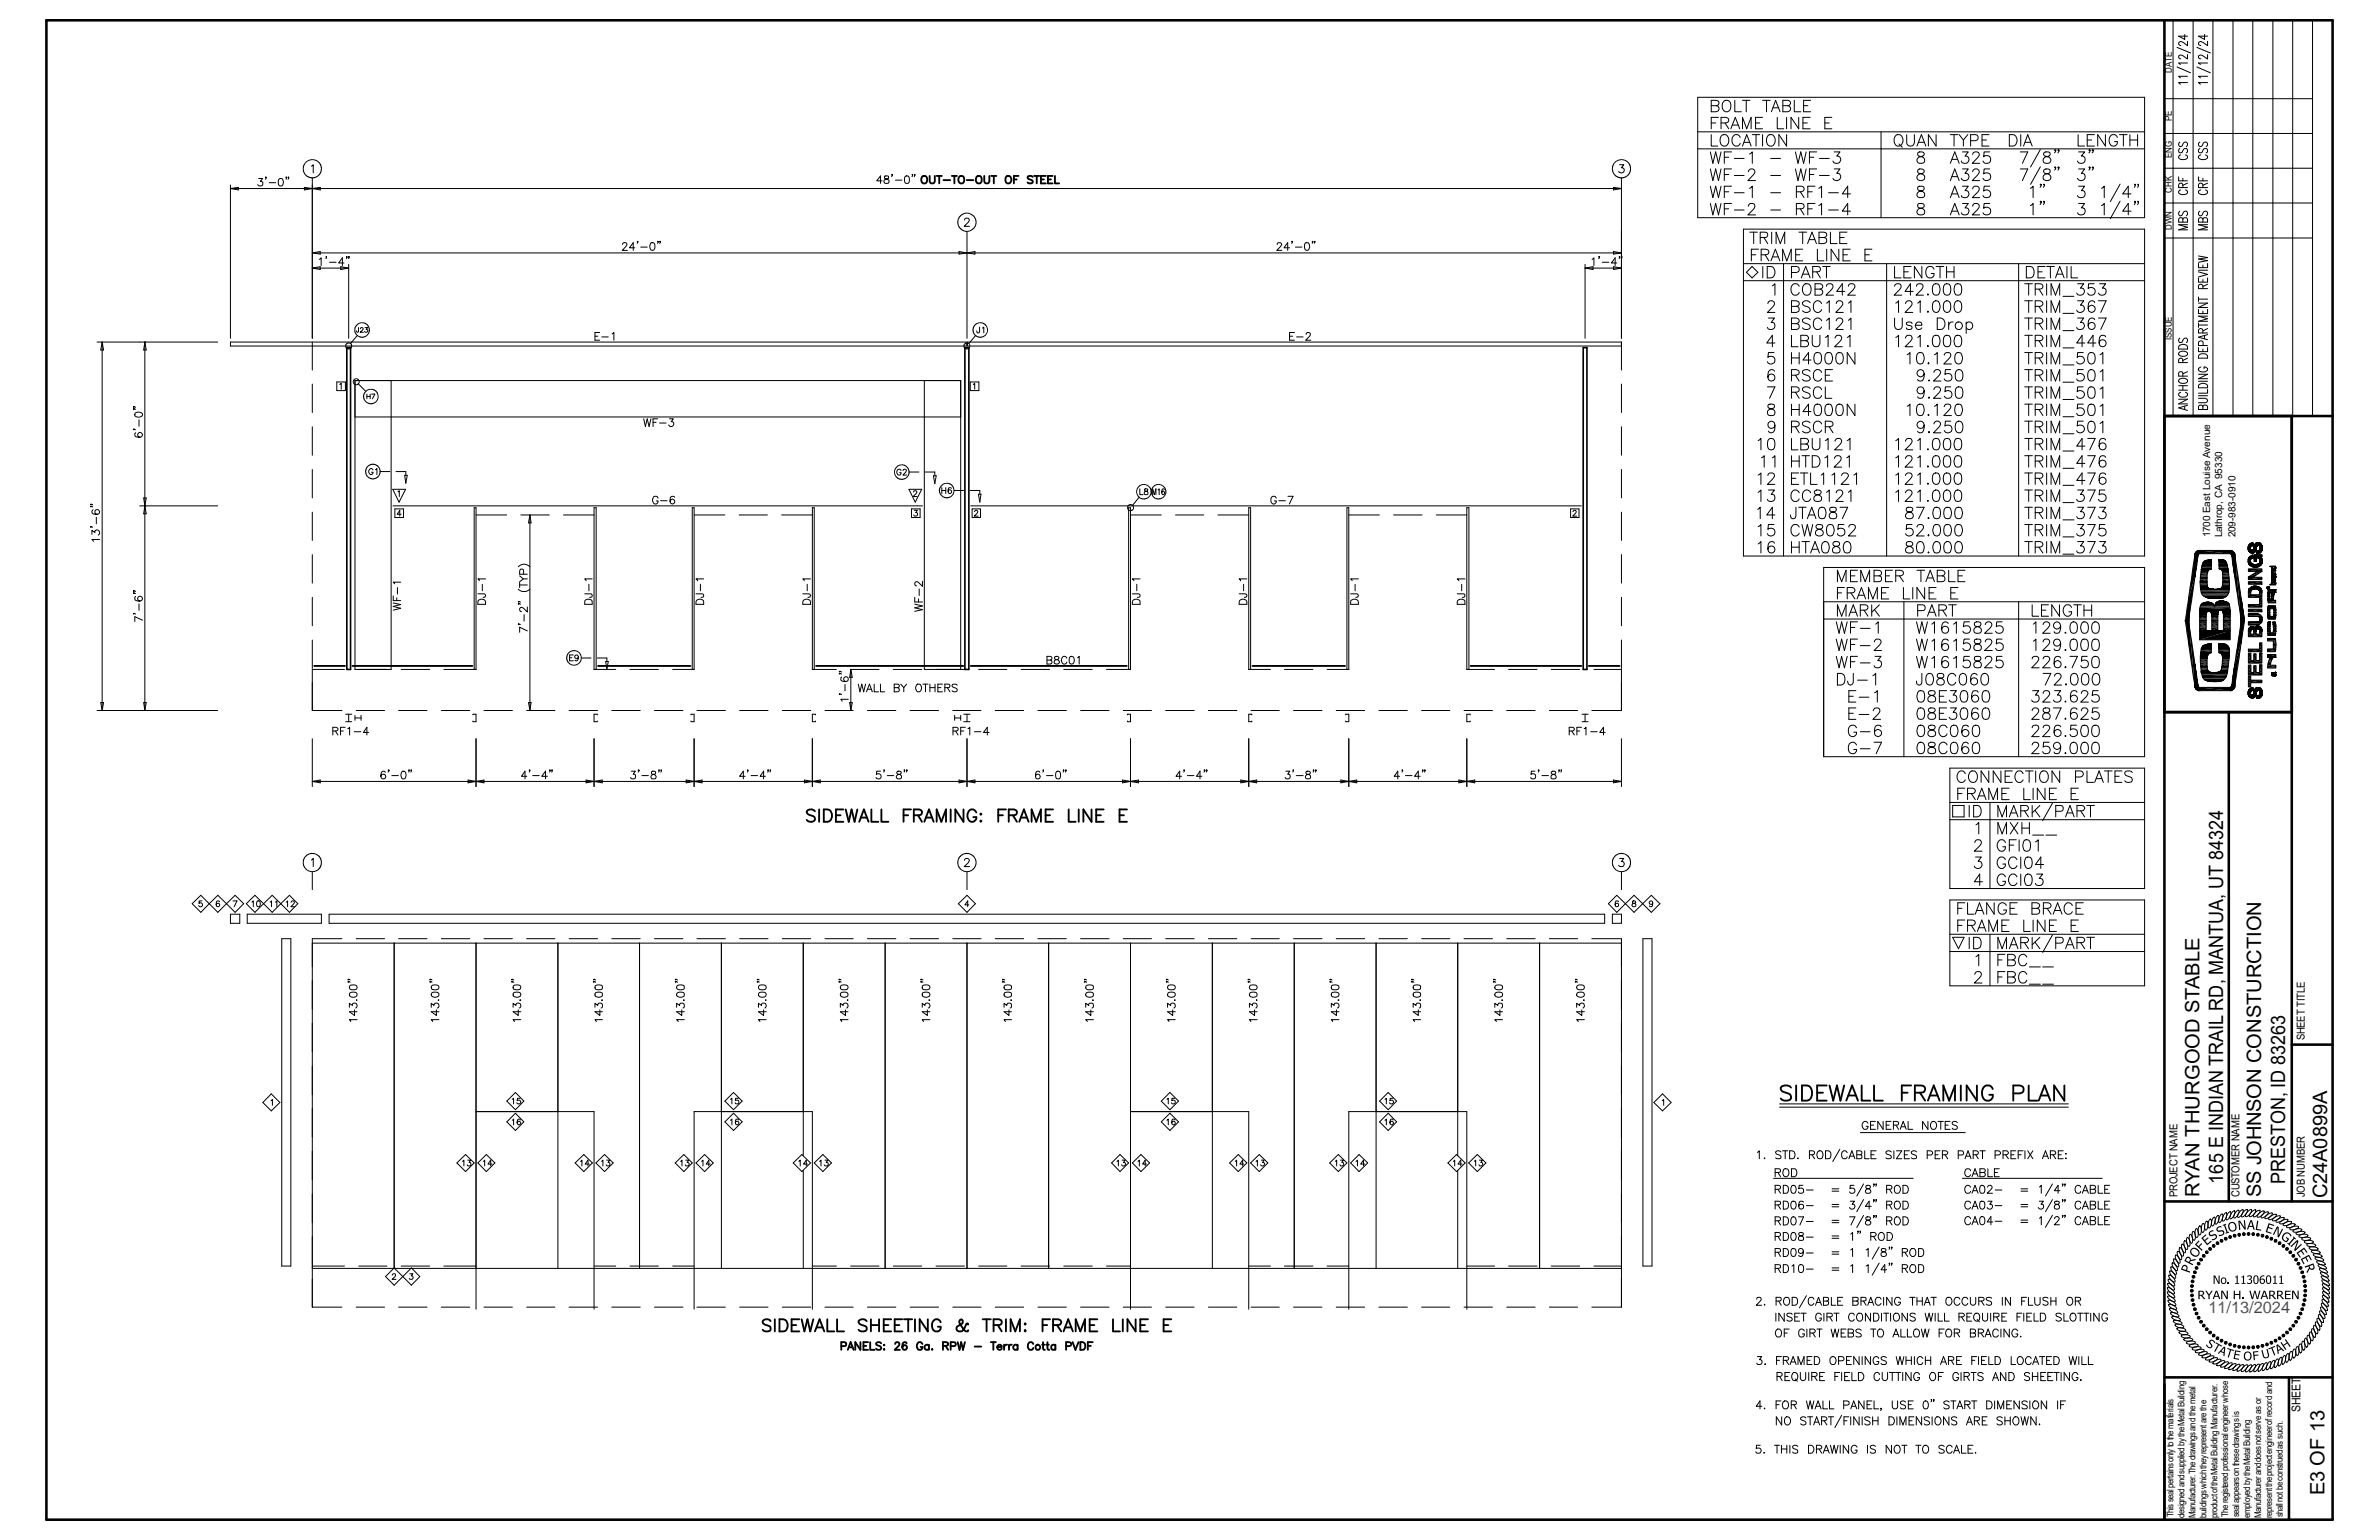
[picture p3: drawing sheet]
<svg xmlns="http://www.w3.org/2000/svg" width="432mm" height="279mm" viewBox="0 0 432 279" stroke-linecap="round" stroke-linejoin="round" font-family="sans-serif">
<defs><g id="words">
<g font-size="3.6">
<text x="403.5" y="214.8" transform="rotate(-90 403.5 214.8)">165 E INDIAN TRAIL RD, MANTUA, UT 84324</text>
<text x="414.7" y="214.8" transform="rotate(-90 414.7 214.8)">PRESTON, ID 83263</text>
<text x="399.2" y="217.2" transform="rotate(-90 399.2 217.2)">RYAN THURGOOD STABLE</text>
<text x="410.4" y="217.2" transform="rotate(-90 410.4 217.2)">SS JOHNSON CONSTURCTION</text>
<text x="422.4" y="217.4" transform="rotate(-90 422.4 217.4)">C24A0899A</text>
<text x="421.9" y="271.3" transform="rotate(-90 421.9 271.3)">E3 OF 13</text>
</g>
<text font-size="3" fill="#00f" x="400.9" y="238.2">11/13/2024</text>
<text font-size="2.2" x="417.5" y="256.2" transform="rotate(-90 417.5 256.2)">SHEET</text>
<g font-size="2">
<text x="418.3" y="188.8" transform="rotate(-90 418.3 188.8)">SHEET TITLE</text>
<text x="395.2" y="217.2" transform="rotate(-90 395.2 217.2)">PROJECT NAME</text>
<text x="406.5" y="217.2" transform="rotate(-90 406.5 217.2)">CUSTOMER NAME</text>
<text x="418.3" y="217.2" transform="rotate(-90 418.3 217.2)">JOB NUMBER</text>
</g>
<g font-size="1.8">
<text x="401.2" y="97.5" transform="rotate(-90 401.2 97.5)">1700 East Louise Avenue</text>
<text x="403.3" y="97.5" transform="rotate(-90 403.3 97.5)">Lathrop, CA 95330</text>
<text x="405.8" y="97.5" transform="rotate(-90 405.8 97.5)">209-983-0910</text>
</g>
<g font-size="1.7">
<text x="394.2" y="13.2" transform="rotate(-90 394.2 13.2)">DATE</text>
<text x="394.2" y="21.9" transform="rotate(-90 394.2 21.9)">PE</text>
<text x="394.2" y="28.7" transform="rotate(-90 394.2 28.7)">ENG</text>
<text x="394.2" y="34.9" transform="rotate(-90 394.2 34.9)">CHK</text>
<text x="394.2" y="41.7" transform="rotate(-90 394.2 41.7)">DWN</text>
<text x="394.2" y="61.6" transform="rotate(-90 394.2 61.6)">ISSUE</text>
<text x="394.5" y="275.3" transform="rotate(-90 394.5 275.3)">This seal pertains only to the materials</text>
<text x="396.5" y="275.3" transform="rotate(-90 396.5 275.3)">designed and supplied by the Metal Building</text>
<text x="398.5" y="275.4" transform="rotate(-90 398.5 275.4)">Manufacturer. The drawings and the metal</text>
<text x="400.5" y="275.4" transform="rotate(-90 400.5 275.4)">buildings which they represent are the</text>
<text x="402.5" y="275.4" transform="rotate(-90 402.5 275.4)">product of the Metal Building Manufacturer.</text>
<text x="404.5" y="275.3" transform="rotate(-90 404.5 275.3)">The registered professional engineer whose</text>
<text x="406.4" y="275.3" transform="rotate(-90 406.4 275.3)">seal appears on these drawings is</text>
<text x="408.4" y="275.3" transform="rotate(-90 408.4 275.3)">employed by the Metal Building</text>
<text x="410.4" y="275.4" transform="rotate(-90 410.4 275.4)">Manufacturer and does not serve as or</text>
<text x="412.4" y="275.4" transform="rotate(-90 412.4 275.4)">represent the project engineer of record and</text>
<text x="414.4" y="275.3" transform="rotate(-90 414.4 275.3)">shall not be construed as such.</text>
</g>
</g></defs>
<g fill="none" stroke="#000" stroke-width=".18">
<path d="M8.4 3.7h384.5v272h-384.5zM308.1 17.7h81.2v21.8h-81.2zM310.6 19.2h.9a.53 .53 0 0 1 .5 .4 .53 .53 0 0 1-.2 .6l-.3 .1h-.9v-2.1l1.2 .1a.47 .47 0 0 1 0 .8l-.3 .1M313 18.3a.96 .96 0 0 1 1.1 .3 .96 .96 0 0 1 0 1.2 .76 .76 0 0 1-.9 .5 .76 .76 0 0 1-.6-.8 1.18 1.18 0 0 1 .4-1.2zM314.9 18.2v2.1h1.2M316.3 18.2h1.3M316.9 18.2v2.1M319.9 18.2h1.4M320.6 18.2v2.1M321.8 19.6h1M323.6 19.2h.9a.53 .53 0 0 1 .5 .4 .53 .53 0 0 1-.2 .6l-.3 .1h-.9v-2.1h.9l.4 .2a.46 .46 0 0 1-.1 .7l-.3 .1M325.7 18.2v2.1h1.2"/>
<path d="M327.4 19.2h.7M328.6 18.2h-1.2v2.1h1.2M392.9 17.9h26.8M394.4 3.7v71.8M395.1 12.1l2.5 1.1M395.1 8.6l2.5 1M396.5 6.3v.9l-1.1-.6h1.6M397 15h-1.6l.3 .3M397 13.8h-1.6l.3 .3M397 11.4h-1.6l.3 .3M397 9.9v.8l-.9-.7h-.4l-.3 .2v.3l.4 .2M397 7.5v.8l-.7-.6a.44 .44 0 0 0-.6-.1 .44 .44 0 0 0-.2 .5l.3 .2"/>
<path d="M398.1 3.7v71.8M398.7 12.1l2.5 1.1M398.7 8.6l2.5 1M400.1 6.3v.9l-1.1-.6h1.7M400.7 15h-1.7l.4 .3M400.7 13.8h-1.7l.4 .3M400.7 11.4h-1.7l.4 .3M400.7 9.9v.8l-1-.7h-.5l-.2 .2v.3l.5 .2M400.7 7.5v.8l-.8-.6a.44 .44 0 0 0-.6-.1 .44 .44 0 0 0-.2 .5l.4 .2M401.7 3.7v71.8M405.3 3.7v71.8M408.9 3.7v71.8"/>
<path d="M412.5 3.7v71.8M416.1 3.7v71.8M419.7 3.7v71.8M41.8 33.6v27.8M41.8 34.2h252.5M41.8 34.2l1.5-.2v.5zM46.9 32.4h.8l-.5 .5a.46 .46 0 0 1 .5 .7 .46 .46 0 0 1-.8 0l-.1-.1M48.3 32.2h-.1h.1l-.1 .3M48.9 33.1h1.1M50.7 32.4a.47 .47 0 0 1 .7 .2 .65 .65 0 0 1 0 .8 .65 .65 0 0 1-.7 .3l-.2-.6v-.5zM52 32.2l-.1 .1v-.2l.1 .2-.1 .2M52.4 32.2h-.1h.1l-.1 .3"/>
<path d="M55.2 34l1.5 .2-1.5 .3zM56.5 30.1l.4-.2v1.5M56.7 32.3v29.1M56.7 34.2l1.4-.2v.5zM160.1 32.8h-1l.7-.9v1.4M160.6 32v.4l.6 .2a.37 .37 0 0 1 .2 .4 .37 .37 0 0 1-.4 .3l-.5-.2a.51 .51 0 0 1 .1-.5 .51 .51 0 0 1 .5-.2h.1v-.4zM162 31.7l-.1-.1 .1 .2-.2 .2M162.5 32.7h1.2M164.3 32a.51 .51 0 0 1 .7 .2v.8a.44 .44 0 0 1-.4 .3 .44 .44 0 0 1-.4-.3v-.5zM165.7 31.7h-.2h.2l-.2 .3M166.1 31.7l-.1-.1 .1 .2-.2 .2M175 39.9l.3-.3 .6 .1a.44 .44 0 0 1-.2 .6l-.7 .8h1"/>
<path d="M292.9 34l1.4 .2-1.4 .3zM294 29.9h.7l-.4 .5a.5 .5 0 0 1 .4 .9 .5 .5 0 0 1-.9-.2M294.3 32.3v29.1M308.1 23.9h81.2M308.1 27h81.2M310.4 27.6l.5 2 .5-2 .5 2 .5-2M310.4 30.6l.5 2.2 .5-2.2 .5 2.2 .5-2.2M310.4 33.8l.5 2.1 .5-2.1 .5 2.1 .5-2.1M310.4 36.9l.5 2.1 .5-2.1 .5 2.1 .5-2.1M310.6 24.4v2.1h1.2M310.6 22.3h.8M311.9 21.3h-1.3v2.1"/>
<path d="M312.4 22.3h.9l.3-.1a.44 .44 0 0 0 0-.8l-.3-.1h-.9v2.1M312.4 24.7a.77 .77 0 0 1 .9-.2 .77 .77 0 0 1 .5 .7 .92 .92 0 0 1-.2 1 .92 .92 0 0 1-1 .2 1.39 1.39 0 0 1-.2-1.7zM313 28.5h.8M313 31.7h.8M313 34.8h.8M313 37.9h.8M313.1 22.3l.7 1.1M314.2 23.4l.8-2.1 .8 2.1M314.3 27.6h-1.3v2M314.3 30.6h-1.3v2.2M314.3 33.8h-1.3v2.1M314.3 36.9h-1.3v2.1"/>
<path d="M314.5 22.7h1M314.8 28.7h1.8M314.8 31.8h1.8M314.8 35h1.8M314.8 38.1h1.8M315.8 24.9a.76 .76 0 0 0-.8-.5 .76 .76 0 0 0-.6 .8 .92 .92 0 0 0 .2 1 .92 .92 0 0 0 1 .2l.2-.4M316.3 23.4v-2.1l.7 2.1 .8-2.1v2.1M316.3 26.5l.7-2.1 .8 2.1M316.6 25.8h.9M317.3 31.2v-.1a.65 .65 0 0 1 1-.3l.1 .1a.67 .67 0 0 1-.2 .9l-1 1h1.4M317.3 37.4l.2-.4 .3-.1h.3l.3 .2a.67 .67 0 0 1-.2 .9l-1 1h1.4M317.5 27.9l.6-.3v2"/>
<path d="M317.5 34.2l.6-.4v2.1M318.1 24.4h1.3M318.6 22.3h.8M318.7 24.4v2.1M319.9 21.3h-1.3v2.1h1.3M319.9 24.4v2.1M320.8 24.7a.77 .77 0 0 1 .9-.2 .77 .77 0 0 1 .5 .7 .92 .92 0 0 1-.2 1 .92 .92 0 0 1-1 .2 1.39 1.39 0 0 1-.2-1.7zM321.4 28.7h1.8M321.4 31.8h1.8M321.4 35h1.8M321.4 38.1h1.8M321.5 20.3l.8-2.1 .8 2.1"/>
<path d="M322.6 21.3v2.1h1.2M324.3 21.3v2.1M324.3 24.4v2.1l-1.4-2.1v2.1M325.9 27.6l.4 2 .6-2 .5 2 .4-2M325.9 30.6l.4 2.2 .6-2.2 .5 2.2 .4-2.2M326.1 34.8h.8l.3-.1a.47 .47 0 0 0 0-.8l-1.1-.1v2.1M326.1 37.9l1.1-.1a.47 .47 0 0 0 0-.8l-1.1-.1v2.1M326.5 21.3v2.1l-1.4-2.1v2.1M326.8 34.8l.6 1.1M326.8 37.9l.6 1.1M327.2 22.3h.8M328.1 34.8h.8"/>
<path d="M328.1 37.9h.8M328.4 28.5h.8M328.4 31.7h.8M328.5 21.3h-1.3v2.1h1.3M329.4 33.8h-1.3v2.1M329.4 36.9h-1.3v2.1M329.7 27.6h-1.3v2M329.7 30.6h-1.3v2.2M330.1 34.2l.5-.4v2.1M330.1 37.3l.5-.4v2.1M330.2 28.7h1.8M330.2 31.8h1.8"/>
<path d="M331.2 22.3h.8M331.9 35h1.8M331.9 38.1h1.8M332.5 21.3h-1.3v2.1h1.3M332.9 27.6h1.1l-.6 .7a.68 .68 0 0 1 .7 .8 .68 .68 0 0 1-.9 .5l-.3-.1-.2-.3M332.9 30.6h1.1l-.6 .9a.69 .69 0 0 1 .6 .9 .69 .69 0 0 1-1.1 .2l-.2-.3M335.9 35.2h-1.5l1-1.4v2.1M335.9 38.3h-1.5l1-1.4v2.1M341.4 23.9v15.6M344.2 24.5a1.01 1.01 0 0 1 1.2 .4 1.01 1.01 0 0 1-.2 1.3 .77 .77 0 0 1-.9 .3 .77 .77 0 0 1-.5-.8 1.3 1.3 0 0 1 .4-1.2zM344.7 26.1l.6 .6M346.1 24.4v1.5a.71 .71 0 0 0 .7 .6 .71 .71 0 0 0 .7-.6v-1.5"/>
<path d="M347.9 26.5l.8-2.1 .8 2.1M348.1 27.6a.42 .42 0 0 0 .3 .7 .87 .87 0 0 1 .9 .9 .72 .72 0 0 1-.8 .5 .72 .72 0 0 1-.6-.8 1.01 1.01 0 0 1 1.1-.6l.1-.1 .1-.3a.84 .84 0 0 0-1.1-.3zM348.1 30.8a.42 .42 0 0 0 .3 .7 .87 .87 0 0 1 .9 .8 .72 .72 0 0 1-.8 .5 .72 .72 0 0 1-.6-.8 1.23 1.23 0 0 1 1.2-.6l.1-.5a.78 .78 0 0 0-1.1-.1zM348.1 33.9a.45 .45 0 0 0 .3 .7 .87 .87 0 0 1 .9 .9 .73 .73 0 0 1-.8 .4 .73 .73 0 0 1-.6-.7 1.01 1.01 0 0 1 1.1-.6 .42 .42 0 0 0 .1-.7zM348.1 37a.45 .45 0 0 0 .3 .7 .82 .82 0 0 1 .9 .9 .73 .73 0 0 1-.8 .4 .73 .73 0 0 1-.6-.7 .88 .88 0 0 1 1.1-.6 .42 .42 0 0 0 .1-.7zM348.2 25.8h1M351.4 24.4v2.1l-1.4-2.1v2.1M354 24.4h1.4M354 29.6l.8-2 .8 2M354 32.8l.8-2.2 .8 2.2M354 35.9l.8-2.1 .8 2.1M354 39l.8-2.1 .8 2.1"/>
<path d="M354.3 28.9h1M354.3 32h1M354.3 35.2h1M354.3 38.3h1M354.7 24.4v2.1M355.6 24.4l.8 1v1.1M356.2 27.6h1.1l-.6 .7a.68 .68 0 0 1 .7 .8 .68 .68 0 0 1-.9 .5l-.3-.1-.2-.3M356.2 30.6h1.1l-.6 .9a.69 .69 0 0 1 .6 .9 .69 .69 0 0 1-1.1 .2l-.2-.3M356.2 33.8h1.1l-.6 .8a.66 .66 0 0 1 .7 .7 .66 .66 0 0 1-.9 .6l-.4-.2-.1-.2M356.2 36.9h1.1l-.6 .8a.66 .66 0 0 1 .7 .8 .66 .66 0 0 1-.9 .5l-.3-.1-.2-.3M357.2 24.4l-.8 1M357.7 25.5h.9a.56 .56 0 0 0 .4-.5 .56 .56 0 0 0-.4-.6h-.9v2.1"/>
<path d="M358.1 28v-.3a.75 .75 0 0 1 1.1 0 .66 .66 0 0 1-.3 .9l-.9 1h1.3M358.1 31.2v-.3l.3-.3 .6 .2a.46 .46 0 0 1 .2 .7l-1.2 1.3h1.3M358.1 34.3v-.3l.3-.2 .6 .1a.5 .5 0 0 1 .2 .7l-1.2 1.3h1.3M358.1 37.4v-.3l.3-.2 .6 .1a.5 .5 0 0 1 .2 .7l-1.2 1.3h1.3M359.7 25.4h.9M361 24.4h-1.3v2.1h1.3M361.1 27.6h-1l-.1 .8a.73 .73 0 0 1 1.2 .1 .73 .73 0 0 1-.2 1.1 .73 .73 0 0 1-1.1-.4M361.1 30.6h-1l-.1 .9a.74 .74 0 0 1 1.2 .1 .74 .74 0 0 1-.2 1.1 .74 .74 0 0 1-1.1-.4M361.1 33.8h-1l-.1 .9a.74 .74 0 0 1 1.2 0 .74 .74 0 0 1-.2 1.1 .74 .74 0 0 1-1.1-.3M361.1 36.9h-1l-.1 .9a.74 .74 0 0 1 1.2 0 .74 .74 0 0 1-.2 1.1 .74 .74 0 0 1-1.1-.3M364.7 24.4h.7a1.09 1.09 0 0 1 .7 1.1 1.09 1.09 0 0 1-.7 1h-.7zM366.7 27.6h1.3l-.9 2"/>
<path d="M366.7 30.6h1.3l-.9 2.2M366.8 24.4v2.1M367.3 26.5l.7-2.1 .9 2.1M367.6 25.8h1M368.5 34.2l.5-.4v2.1M368.5 37.3l.5-.4v2.1M370.3 27.1l-1.7 3.2M370.3 30.3l-1.7 3.1M370.5 33.5h-.2h.2l-.2 .5M370.5 36.6h-.2l.1-.1 .1 .1-.2 .5M371.1 27.6l-.2 .4a1.19 1.19 0 0 0 1 .5 .58 .58 0 0 1 .3 .7 .58 .58 0 0 1-.5 .4h-.4a.59 .59 0 0 1-.5-.6 .59 .59 0 0 1 .6-.6l.4-.1a.42 .42 0 0 0 .2-.7zM371.1 30.8l-.2 .4 .3 .3a.77 .77 0 0 1 .8 .2 .77 .77 0 0 1 .1 .9 .7 .7 0 0 1-.9 .1 .7 .7 0 0 1-.3-.9l.9-.3a.42 .42 0 0 0 .2-.7l-.3-.2z"/>
<path d="M371.1 33.5h-.2h.2l-.2 .5M371.1 36.6h-.2l.1-.1 .1 .1-.2 .5M373.1 27.3h-.2l.1-.2 .1 .2-.2 .4M373.1 30.4l-.1 .1-.1-.1h.2l-.2 .5M373.7 27.3h-.2l.1-.2 .1 .2-.2 .4M373.7 30.4l-.1 .1-.1-.1h.2l-.2 .5M377.2 24.4v2.1h1.2M377.3 27.6h1.1l-.6 .7a.68 .68 0 0 1 .7 .8 .68 .68 0 0 1-.9 .5l-.3-.1-.2-.3M377.3 30.6h1.1l-.6 .9a.7 .7 0 0 1 .6 1 .7 .7 0 0 1-1.2 .1l-.1-.3M377.3 33.8h1.1l-.6 .8a.66 .66 0 0 1 .7 .8 .66 .66 0 0 1-.9 .5l-.3-.1-.2-.3M377.3 36.9h1.1l-.6 .8a.66 .66 0 0 1 .7 .8 .66 .66 0 0 1-.9 .5l-.3-.1-.2-.3M378.8 25.4h.8"/>
<path d="M379.3 27.3h-.2l.2-.2a.39 .39 0 0 1-.2 .6M379.3 30.4v.1l-.2-.1 .2-.1a.39 .39 0 0 1-.2 .6M379.9 27.3h-.2l.2-.2a.39 .39 0 0 1-.2 .6M379.9 30.4v.1l-.2-.1 .2-.1a.39 .39 0 0 1-.2 .6M380.2 24.4h-1.4v2.1h1.4M381.4 34.2l.5-.4v2.1M381.4 37.3l.5-.4v2.1M382.1 24.4v2.1l-1.4-2.1v2.1M384.3 24.9a.76 .76 0 0 0-.9-.5 .76 .76 0 0 0-.6 .8 .92 .92 0 0 0 .2 1 .92 .92 0 0 0 1 .2l.2-.2 .1-.5h-.5M384.7 24.4h1.4M384.8 33.4l-1.8 3.2M384.8 36.5l-1.8 3.2"/>
<path d="M385.4 24.4v2.1M386.6 25.4h1.4M386.6 24.4v2.1M386.8 35.2h-1.5l1-1.4v2.1M386.8 38.3h-1.5l1-1.4v2.1M387.6 33.5h-.2h.2l-.2 .5M387.6 36.6h-.2l.1-.1 .1 .1-.2 .5M388 24.4v2.1M388.2 33.5h-.2h.2l-.2 .5M388.2 36.6h-.2l.1-.1 .1 .1-.2 .5M392.9 36.8h26.8M392.9 30.5h26.8"/>
<path d="M392.9 24.2h26.8M395.4 32.1v.7h1.6M395.6 38.3a.45 .45 0 0 0-.2 .5 .45 .45 0 0 0 .4 .4l.3-.2 .3-.6 .4-.1a.51 .51 0 0 1 0 .9M395.6 26.9a.47 .47 0 0 0 0 .8l.5-.1 .3-.5 .4-.2a.47 .47 0 0 1 0 .8M395.6 25.8a.4 .4 0 0 0-.1 .6 .4 .4 0 0 0 .6 0l.3-.5a.42 .42 0 0 1 .6 .1 .42 .42 0 0 1-.2 .6M395.8 34.5l-.4 .2a.88 .88 0 0 0 .7 .7 .88 .88 0 0 0 .9-.3v-.4l-.3-.2M395.8 28.1l-.4 .3a.88 .88 0 0 0 .7 .6 .88 .88 0 0 0 .9-.3v-.3l-.3-.3M396.2 39.8a.39 .39 0 0 0-.4-.3 .39 .39 0 0 0-.4 .3v.5h1.6v-.5l-.3-.3a.41 .41 0 0 0-.5 .3v.5M396.2 34v-.5a.39 .39 0 0 0-.4-.3 .39 .39 0 0 0-.4 .3v.5h1.6M396.2 32.3v.5M397 33.2l-.8 .4M399 32.1v.7h1.7"/>
<path d="M399.3 38.3a.44 .44 0 0 0-.3 .5 .44 .44 0 0 0 .5 .4l.5-.8a.38 .38 0 0 1 .7 .2v.3l-.3 .3M399.3 26.9a.44 .44 0 0 0-.3 .4 .44 .44 0 0 0 .3 .4l.4-.1 .3-.6a.38 .38 0 0 1 .7 .2v.3l-.3 .2M399.3 25.8a.41 .41 0 0 0-.2 .6 .41 .41 0 0 0 .7 0l.1-.4a.43 .43 0 0 1 .7-.1 .43 .43 0 0 1-.2 .7M399.5 34.5a.4 .4 0 0 0-.4 .2 .4 .4 0 0 0 0 .4 1.2 1.2 0 0 0 1.6-.1v-.3l-.4-.2M399.5 28.1a.4 .4 0 0 0-.4 .2 .4 .4 0 0 0 0 .4 1.2 1.2 0 0 0 1.6-.1v-.2l-.4-.3M399.8 39.8l-.1-.3h-.5l-.2 .3v.5h1.7v-.5a.45 .45 0 0 0-.4-.3 .45 .45 0 0 0-.5 .3v.5M399.8 34v-.6l-.6-.1-.2 .2v.5h1.7M399.8 32.3v.5M400.7 33.2l-.9 .4M56.7 45.9h237.6M56.7 45.9l1.4-.3v.5zM56.7 48.6l1.4-.2v.5z"/>
<path d="M56.7 48.6h6.6M58 47.1l.3-.3v1.4M59.3 46.6h-.2h.2l-.2 .3M59.8 47.6h1.2M61.8 48.4l1.5 .2-1.5 .3zM62.4 47.7h-.9l.6-.9v1.4M63 46.6l-.1-.1 .1 .2-.1 .2M63.3 48v13.4M63.4 46.6h-.2h.2l-.2 .3M65.1 59.4v.7a.2 .2 0 0 1-.3 .2 .2 .2 0 0 1-.1-.3M65.4 59.6l.2-.2 .3 .2-.5 .7h.6M66.3 59.4h.4l-.2 .4a.29 .29 0 0 1 .2 .3 .29 .29 0 0 1-.2 .2 .29 .29 0 0 1-.3-.2"/>
<path d="M113 44.4l.1-.3 .2-.1 .4 .1 .1 .2-.2 .4-.7 .7h1M115.2 45h-.9l.6-1v1.4M115.8 43.8h-.1h.1l-.1 .4M116.3 44.8h1.2M118.2 44.1a.51 .51 0 0 1 .6 .2l.1 .3a.6 .6 0 0 1-.5 .8 .88 .88 0 0 1-.2-1.3zM119.5 43.8h-.2h.2l-.2 .4M119.9 43.8h-.2h.2l-.2 .4M174.1 45.6l1.4 .3-1.4 .2zM175.5 42v19.4M175.5 45.9l1.5-.3v.5zM177.8 59.4v.8a.27 .27 0 0 1-.3 .2 .27 .27 0 0 1-.2-.4M178.3 59.5l.3-.1v1"/>
<path d="M231.8 44.4l.1-.2 .2-.2 .4 .1 .1 .2-.2 .4-.7 .7h1M234.1 45h-1.1l.7-1v1.4M234.6 43.8h-.2h.2l-.2 .4M235.1 44.8h1.2M236.9 44.1a.51 .51 0 0 1 .7 .2 .66 .66 0 0 1 .1 .8 .66 .66 0 0 1-.8 .2l-.1-.5zM238.3 43.8h-.1h.1l-.1 .4M238.7 43.8h-.2h.2l-.2 .4M287.7 48v13.4M287.7 48.6h6.6M287.7 48.6l1.4-.2v.5zM289 47.1l.3-.3v1.4M290.3 46.6h-.1h.1l-.1 .3"/>
<path d="M290.8 47.6h1.2M292.9 45.6l1.4 .3-1.4 .2zM292.9 48.4l1.4 .2-1.4 .3zM293.5 47.7h-1l.7-.9v1.4M294 46.6l-.1-.1 .1 .2-.1 .2M294.4 46.6h-.1h.1l-.1 .3M316.4 41.6h72.9v59.3h-72.9zM316.4 47.8h72.9M316.4 50.9h72.9M317.6 42.1h1.4M317.9 46.2h.8M318 48.3l1.1 1.1-1.1 1-1-1z"/>
<path d="M318.3 42.1v2.1M319.2 45.2h-1.3v2.1M319.5 43.1l1.2-.1 .1-.3v-.4l-.4-.2h-.9v2.1M319.7 46.2h.8l.3-.1a.44 .44 0 0 0 0-.8l-.3-.1h-.8v2.1M320 48.3v2.1M320.2 43.1l.6 1.1M320.4 46.2l.7 1.1M320.8 48.3h.6a1.09 1.09 0 0 1 .8 1.1 1.09 1.09 0 0 1-.8 1h-.6zM320.9 55.1l.1-.3 .3-.2h.4a.53 .53 0 0 1 .3 .8l-1.2 1.3h1.4M321 57.7h1.1l-.6 .8a.66 .66 0 0 1 .7 .8 .66 .66 0 0 1-.9 .5l-.3-.1-.2-.3M321.4 47.3l.8-2.1 .8 2.1M321.6 42.1v2.1"/>
<path d="M321.7 51.9l.5-.4v2.1M321.7 46.6h1M322.4 44.2v-2.1l.7 2.1 .8-2.1v2.1M323.6 47.3v-2.1l.7 2.1 .8-2.1v2.1M323.7 47.8v53.1M325.2 49.4h.9l.2-.1a.53 .53 0 0 0 .3-.6 .53 .53 0 0 0-.5-.4h-.9v2.1M325.2 55.6h.9a.53 .53 0 0 1 .5 .4 .53 .53 0 0 1-.3 .6l-.2 .1h-.9v-2.1h.9l.2 .1a.47 .47 0 0 1 0 .8l-.2 .1M325.2 58.7l1.1 .1a.53 .53 0 0 1 .3 .6 .53 .53 0 0 1-.5 .4h-.9v-2.1h.9l.2 .1a.44 .44 0 0 1 0 .8l-.2 .1M325.9 46.2h.8M326.5 42.1h1.4M326.6 51.9a.77 .77 0 0 0-.9-.4 .77 .77 0 0 0-.6 .8 .92 .92 0 0 0 .2 1 .92 .92 0 0 0 1 .2l.3-.5M326.9 50.4l.8-2.1 .8 2.1"/>
<path d="M327.2 42.1v2.1M327.2 45.2h-1.3v2.1h1.3M327.2 49.7h1.1M327.5 51.6a.78 .78 0 0 1 1.2 .7 .9 .9 0 0 1-.2 1 .9 .9 0 0 1-1 .2 1.33 1.33 0 0 1 0-1.9zM328.1 44.2l.8-2.1 .8 2.1M328.4 43.5h1M328.5 54.9a.77 .77 0 0 0-.7-.4 .77 .77 0 0 0-.6 .6l.3 .4 .6 .2a.52 .52 0 0 1 .2 .9 .91 .91 0 0 1-1.1-.2M328.5 58a.79 .79 0 0 0-.7-.3 .79 .79 0 0 0-.6 .5l.2 .3 .7 .3a.52 .52 0 0 1 .2 .9 .99 .99 0 0 1-1.1-.2M329 49.3l1.2-.1 .2-.3-.1-.3-.4-.3h-.9v2.1M329.4 52.5h.9a.56 .56 0 0 1 .5 .4 .56 .56 0 0 1-.2 .6l-1.2 .1v-2.1l1.2 .1a.47 .47 0 0 1 0 .8l-.3 .1M329.7 49.3l.7 1.1M329.9 45.2v2.1h1.1"/>
<path d="M330.2 43.1h.8a.53 .53 0 0 1 .6 .4 .53 .53 0 0 1-.3 .6l-.3 .1h-.8v-2.1l1.1 .1a.47 .47 0 0 1 0 .8l-.3 .1M330.6 55.1a.76 .76 0 0 0-.8-.5 .76 .76 0 0 0-.7 .8 .94 .94 0 0 0 1 1.3l.5-.5M330.6 58.2a.76 .76 0 0 0-.8-.5 .76 .76 0 0 0-.7 .8 .9 .9 0 0 0 .2 1 .9 .9 0 0 0 1 .2l.3-.4M330.8 48.3h1.4M331.5 51.9l.1-.3a.75 .75 0 0 1 1 0 .72 .72 0 0 1-.2 1l-1 1h1.4M331.5 55l.5-.4v2.1M331.5 58.1l.5-.4v2.1M331.5 48.3v2.1M331.6 45.2v2.1M332.2 42.1v2.1h1.3M333.3 55.1l.1-.3 .3-.2h.4a.53 .53 0 0 1 .3 .8l-1.2 1.3h1.4M333.3 58.2l.1-.3 .3-.2 .6 .1a.46 .46 0 0 1 .1 .7l-1.2 1.3h1.4"/>
<path d="M333.8 45.2v2.1l-1.4-2.1v2.1M333.9 43.1h.8M334.5 46.2h.8M334.9 52.9h-1.5l1-1.4v2.1M335.2 42.1h-1.3v2.1h1.3M335.5 51.9l.1-.3a.68 .68 0 0 1 1.1 .3l-.3 .7-1 1h1.4M335.5 55l.5-.4v2.1M335.5 58.1l.5-.4v2.1M335.8 45.2h-1.3v2.1h1.3M338.5 46.2h.8M339.8 45.2h-1.3v2.1h1.3M342.4 47.8v53.1"/>
<path d="M343.9 48.3v2.1h1.2M343.9 51.9l.1-.3a.7 .7 0 0 1 1 0 .72 .72 0 0 1-.2 1l-1 1h1.4M343.9 57.7v1.5a.71 .71 0 0 0 .7 .6 .71 .71 0 0 0 .7-.6v-1.5M344.1 55l.5-.4v2.1M345.6 49.3h.8M345.9 55.1v-.1a.65 .65 0 0 1 1-.3l.1 .1a.66 .66 0 0 1-.2 .9l-1 1h1.4M346.9 48.3h-1.3v2.1h1.3M347 58.7a.6 .6 0 0 0-1 0 1.05 1.05 0 0 0 1 .5v.3a.6 .6 0 0 1-1 0M347.3 52.9h-1.5l1-1.4v2.1M347.6 59h1.2a.62 .62 0 0 0-.8-.5 .62 .62 0 0 0-.2 1 .6 .6 0 0 0 1 0M347.9 51.9v-.3a.75 .75 0 0 1 1.1 0 .72 .72 0 0 1-.3 1l-.9 1h1.3M348.1 55l.4-.4v2.1"/>
<path d="M348.8 48.3v2.1l-1.3-2.1v2.1M349.8 56.6h.2l-.1 .1zM349.9 53.3v.3zM351 48.9a.76 .76 0 0 0-.8-.6 .76 .76 0 0 0-.7 .8 .9 .9 0 0 0 .2 1 .9 .9 0 0 0 1 .2l.3-.3v-.4h-.5M351 51.6a.68 .68 0 0 1 1 .3 1.66 1.66 0 0 1-.2 1.6 .73 .73 0 0 1-1-.3 1.84 1.84 0 0 1 .2-1.6zM351 54.7a.61 .61 0 0 1 1 .3 1.08 1.08 0 0 1-.7 1.7 1.34 1.34 0 0 1-.3-2zM351.4 48.3h1.4M351.6 57.7h.7a1.09 1.09 0 0 1 .7 1 1.09 1.09 0 0 1-.7 1.1h-.7zM352.1 48.3v2.1M353 51.6a.69 .69 0 0 1 1 .3 1.84 1.84 0 0 1-.2 1.6 .69 .69 0 0 1-1-.3 1.84 1.84 0 0 1 .2-1.6zM353 54.7a.62 .62 0 0 1 1 .3 1.73 1.73 0 0 1-.2 1.6 .62 .62 0 0 1-1-.3 1.77 1.77 0 0 1 .2-1.6zM353.3 49.3h1.4"/>
<path d="M353.3 48.3v2.1M353.7 58.4v1.4M354.5 58.4a.65 .65 0 0 0-.8 .6M354.7 48.3v2.1M355 51.6a.73 .73 0 0 1 1 .3 1.84 1.84 0 0 1-.2 1.6 .68 .68 0 0 1-1-.3 1.66 1.66 0 0 1 .2-1.6zM355 54.7a.66 .66 0 0 1 1 .3 1.73 1.73 0 0 1-.2 1.6 .61 .61 0 0 1-1-.3 1.59 1.59 0 0 1 .2-1.6zM356.9 58.7a.66 .66 0 0 1 .9-.1 .66 .66 0 0 1 0 1 .66 .66 0 0 1-.9-.1M356.9 58.4v2.1M366.4 47.8v53.1M367.5 51.5h1.4M367.5 54.6h1.4M367.5 57.7h1.4"/>
<path d="M367.8 48.3h.7a1.12 1.12 0 0 1 .7 1.1 1.12 1.12 0 0 1-.7 1h-.7zM368.2 51.5v2.1M368.2 54.6v2.1M368.2 57.7v2.1M369.4 52.5l1.2-.1a.47 .47 0 0 0 0-.8l-1.2-.1v2.1M369.4 55.6h.9a.51 .51 0 0 0 .4-.8l-.4-.2h-.9v2.1M369.4 58.7h.9a.58 .58 0 0 0 .5-.6l-.2-.3-.3-.1h-.9v2.1M369.9 49.3h.8M370.1 52.5l.7 1.1M370.1 55.6l.7 1.1M370.1 58.7l.7 1.1M371.2 48.3h-1.3v2.1h1.3"/>
<path d="M371.5 48.3h1.4M371.5 51.5v2.1M371.5 54.6v2.1M371.5 57.7v2.1M372.2 48.3v2.1M372.3 53.6v-2.1l.8 2.1 .7-2.1v2.1M372.3 56.7v-2.1l.8 2.1 .7-2.1v2.1M372.3 59.8v-2.1l.8 2.1 .7-2.1v2.1M373.1 50.4l.7-2.1 .8 2.1M373.4 49.7h1M374.4 53.8h2M374.4 56.9h2"/>
<path d="M374.4 60h2M375.2 48.3v2.1M375.9 48.3v2.1h1.2M377.1 51.5h1.1l-.6 .8a.67 .67 0 0 1 .8 .8 .67 .67 0 0 1-1 .5l-.3-.1-.2-.3M377.1 54.6h1.1l-.6 .8a.68 .68 0 0 1 .7 .8 .68 .68 0 0 1-.9 .5l-.3-.1-.2-.3M377.1 57.7h1.1l-.6 .8a.67 .67 0 0 1 .7 .8 .67 .67 0 0 1-.9 .5l-.3-.1-.2-.3M380.1 51.5h-1l-.1 .9a.73 .73 0 0 1 1.1-.1 .73 .73 0 0 1-.1 1.1 .73 .73 0 0 1-1.1-.2M380.2 54.9a.55 .55 0 0 0-.9-.2 1.97 1.97 0 0 0-.2 1.7 .64 .64 0 0 0 1 .1 .64 .64 0 0 0-.2-1 .64 .64 0 0 0-.9 .5M380.2 58a.57 .57 0 0 0-.9-.2 1.57 1.57 0 0 0 0 1.9 .64 .64 0 0 0 .9-.3 .64 .64 0 0 0-.4-.9 .64 .64 0 0 0-.8 .6M380.9 54.6h1.4l-1 2.1M380.9 57.7h1.4l-1 2.1M381.1 51.5h1.1l-.6 .8a.66 .66 0 0 1 .7 .8 .66 .66 0 0 1-.9 .5l-.3-.1-.2-.3"/>
<path d="M392.9 43.2h26.8M397 40.8h-1.6l1.6 .4-1.6 .5h1.6M399 47.8v.8h1.7v-.8M399 50.4v.8h1.7v-.8M399 53.9v.8M399 56.1v.8h1.7v-.8M399 58.6v.8M399 59h1.7M399 55h1.7l-1.7 .8h1.7M399 54.3h1.7M399 49.3l1.7 .5-1.7 .4M399 49h1.7"/>
<path d="M399 46.4l1.7 .3-1.7 .3 1.7 .3-1.7 .3M399.8 52.4v-.7l-.3-.1-.4 .1-.1 .7h1.7M399.8 48.1v.5M399.8 50.7v.5M399.8 56.4v.5M400.7 40.8h-1.7l1.7 .4-1.7 .5h1.7M400.7 59.6l-.9 .4M400.7 57.4h-1.7l1.7 .4-1.7 .5h1.7M400.7 51.6l-.9 .4M17.6 62.1h21.9M18.5 62.1l.3 1.4h-.5zM18.5 62.1v66.8"/>
<path d="M24.3 77.9v.1v-.1l.3 .1M24.3 74.2v.1v-.1l.3 .1M24.3 73.8v.1v-.1l.3 .1M24.5 75a.85 .85 0 0 1 1.4 .3 .79 .79 0 0 1-1.4 0zM24.6 78.5l-.1 .1a.51 .51 0 0 0 .2 .6 .69 .69 0 0 0 1.2-.3 .44 .44 0 0 0-.5-.4 .44 .44 0 0 0-.4 .4 .44 .44 0 0 0 .4 .4M25.2 76.2v1.1M26.3 62.1h.1M26.3 62.1v66.8M26.3 62.1l.2 1.4h-.4zM41.8 62.1h133.6v.7h-133.6zM56.7 62.1v5M56.7 69.7v5.1"/>
<path d="M56.7 77.4v5.2M61.1 69.3h1.6v1.6h-1.6zM61.7 69.8l.2-.2v1M64.4 75.6h110M64.9 60.9l-1.3 1.4M65 69.6l1.4 1.4M66.6 71.5v.8M66.6 71.9h.6M67.2 71.5v.8M67.4 71.5h.6l-.4 .8M71 69v52.5h-6.6v-52.5h110v52.5M108 61h.5"/>
<path d="M108.8 60.3h-.8v1.4h.8M109.2 61.1h1.2M111.1 60.6l.3-.3v1.4M116.8 76l.3 1.4 .4-1.4 .3 1.4 .4-1.4M118.5 76.6h.6M119.4 76h-.9v1.4M119.7 76.8h1.2M121.5 76h.7l-.4 .5a.46 .46 0 0 1 .4 .7 .46 .46 0 0 1-.8-.1M167.8 69v52.5h7.2M176.1 69.3h1.6v1.6h-1.6zM176.7 69.8l.2-.2v1M177.1 60.9l-1.2 1.4"/>
<path d="M234.1 61h.5M234.9 60.3h-.8v1.4h.8M235.3 61.1h1.2M237.1 60.7v-.2l.2-.2h.3l.2 .3v.3l-.8 .8h.9M294.3 62.8h-118.7v-.7h118.7v5M294.3 69.7v5.1M294.3 77.4v5.2M319.1 79.9l.5-.4v2.1M320.8 70.2h1.4l-1 2.1M321 73.4a.42 .42 0 0 0 .2 .7 .87 .87 0 0 1 1 .9l-.1 .2a.77 .77 0 0 1-1.3-.2 .64 .64 0 0 1 .6-.8l.4-.1a.42 .42 0 0 0 .2-.7zM321.1 79.6a.69 .69 0 0 1 1 .3 1.84 1.84 0 0 1-.2 1.6 .69 .69 0 0 1-1-.3 1.84 1.84 0 0 1 .2-1.6zM322 64h-1l-.1 .9a.72 .72 0 0 1 1.1-.1 .72 .72 0 0 1-.1 1.1 .72 .72 0 0 1-1.1-.3"/>
<path d="M322.1 67.4a.57 .57 0 0 0-.9-.2 1.57 1.57 0 0 0 0 1.8 .64 .64 0 0 0 .9-.2 .64 .64 0 0 0-.4-.9 .64 .64 0 0 0-.8 .6M322.2 62.2h-1.5l1-1.4v2.1M322.2 77.1a.64 .64 0 0 1-1 .5 .64 .64 0 0 1-.2-1 .64 .64 0 0 1 1.1 .1 1.92 1.92 0 0 1-.2 1.7 .59 .59 0 0 1-.9-.2M325.2 60.8v2.1h1.1M325.2 68.1h.9l.2-.2a.44 .44 0 0 0 0-.7l-.2-.1h-.9v2M325.2 71.2l1.1-.1a.47 .47 0 0 0 0-.8l-1.1-.1v2.1M325.2 77.4h.9l.2-.1a.44 .44 0 0 0 0-.8l-.2-.1h-.9v2.1M325.2 79.5v2.1h1.1M325.2 64v2M325.2 73.3v2.1M325.2 64.9h1.4M325.2 74.3h1.4"/>
<path d="M325.9 68.1l.7 1M325.9 71.2l.7 1.1M325.9 77.4l.7 1.1M326.6 64v2M326.6 73.3v2.1M326.9 61.8h.8a.56 .56 0 0 1 .5 .4 .56 .56 0 0 1-.2 .6l-1.1 .1v-2.1h.8a.51 .51 0 0 1 .4 .8l-.4 .2M328.5 67.4a.79 .79 0 0 0-.7-.4 .79 .79 0 0 0-.6 .6l.2 .3 .7 .3a.52 .52 0 0 1 .2 .8 .99 .99 0 0 1-1.1-.2M328.5 70.5a.79 .79 0 0 0-.7-.3 .79 .79 0 0 0-.6 .5l.2 .3 .7 .3a.5 .5 0 0 1 .4 .4 .5 .5 0 0 1-.2 .5 .99 .99 0 0 1-1.1-.2M328.5 76.7a.79 .79 0 0 0-.7-.3 .79 .79 0 0 0-.6 .5l.3 .4a1.14 1.14 0 0 1 1 .6v.3a.93 .93 0 0 1-1.3 0M328.7 65.3h-1.5l1.1-1.3v2M328.7 74.7h-1.5l1.1-1.4v2.1M328.9 60.8v1.5a.71 .71 0 0 0 .7 .6 .71 .71 0 0 0 .7-.6v-1.5"/>
<path d="M328.9 79.5v1.5a.71 .71 0 0 0 .7 .6 .71 .71 0 0 0 .7-.6v-1.5M329.5 64.1a.73 .73 0 0 1 1 .2 1.73 1.73 0 0 1-.2 1.6 .66 .66 0 0 1-1-.3 1.77 1.77 0 0 1 .2-1.5zM329.5 73.4a.73 .73 0 0 1 1 .3 1.84 1.84 0 0 1-.2 1.6 .71 .71 0 0 1-1-.3 1.77 1.77 0 0 1 .2-1.6zM330.6 67.6a.76 .76 0 0 0-.8-.5 .76 .76 0 0 0-.7 .8 .9 .9 0 0 0 .2 1 .9 .9 0 0 0 1 .1l.3-.3M330.6 70.7a.76 .76 0 0 0-.8-.5 .76 .76 0 0 0-.7 .8 .9 .9 0 0 0 .2 1 .9 .9 0 0 0 1 .2l.3-.4M330.6 76.9a.76 .76 0 0 0-.8-.5 .76 .76 0 0 0-.7 .8 .94 .94 0 0 0 1 1.3l.5-.5M331.3 61.2l.5-.4v2.1M331.3 70.2v2.1h1.2M331.3 77.4h.9l.3-.1a.44 .44 0 0 0 0-.8l-.3-.1h-.9v2.1M331.3 79.9l.5-.4v2.1M331.3 68.1h.8M331.5 64.1a.68 .68 0 0 1 1 .2 1.08 1.08 0 0 1-.7 1.7 1.34 1.34 0 0 1-.3-1.9z"/>
<path d="M331.5 73.4a.68 .68 0 0 1 1 .3 1.66 1.66 0 0 1-.2 1.6 .71 .71 0 0 1-1-.3 1.77 1.77 0 0 1 .2-1.6zM332 77.4l.7 1.1M332.6 67.1h-1.3v2h1.3M333.1 61.3l.2-.4 .2-.1h.4l.3 .2a.67 .67 0 0 1-.2 .9l-1 1h1.4M333.5 64.1a.69 .69 0 0 1 1 .2 1.73 1.73 0 0 1-.2 1.6 .62 .62 0 0 1-1-.3 1.77 1.77 0 0 1 .2-1.5zM333.5 73.4a.69 .69 0 0 1 1 .3 1.84 1.84 0 0 1-.2 1.6 .67 .67 0 0 1-1-.3 1.77 1.77 0 0 1 .2-1.6zM335.3 61.2l.5-.4v2.1M335.3 79.9l.5-.4v2.1M336.7 64v2l-1.4-2v2M336.7 73.3v2.1l-1.4-2.1v2.1M344.1 61.2l.5-.4v2.1M344.1 79.9l.5-.4v2.1"/>
<path d="M345.9 61.3l.2-.4 .2-.1h.4l.3 .2a.67 .67 0 0 1-.2 .9l-1 1h1.4M346.2 64.3l.5-.3v2M346.2 73.7l.5-.4v2.1M348.1 61.2l.4-.4v2.1M348.1 79.9l.4-.4v2.1M348.1 64.1a.68 .68 0 0 1 1 .2 1.08 1.08 0 0 1-.7 1.7 1.34 1.34 0 0 1-.3-1.9zM348.1 73.4a.68 .68 0 0 1 1 .3 1.66 1.66 0 0 1-.1 1.6 .71 .71 0 0 1-1.1-.3 1.77 1.77 0 0 1 .2-1.6zM349.2 67.8a.66 .66 0 0 1-.8 .6 .66 .66 0 0 1-.3-1.1 .66 .66 0 0 1 1 .1 1.79 1.79 0 0 1-.1 1.6 .62 .62 0 0 1-.9-.2M349.2 70.9a.66 .66 0 0 1-.8 .6 .66 .66 0 0 1-.3-1 .66 .66 0 0 1 1 0 1.79 1.79 0 0 1-.1 1.7 .62 .62 0 0 1-.9-.2M349.2 77.1a.66 .66 0 0 1-.8 .6 .66 .66 0 0 1-.3-1 .66 .66 0 0 1 1 0 1.75 1.75 0 0 1-.1 1.7 .57 .57 0 0 1-.9-.2M349.9 62.7v.2zM349.9 65.9h.2l-.1 .1z"/>
<path d="M350 69h.2zM350 72.2l.1-.1 .1 .1zM350 75.2l.1 .1-.1 .1zM350 78.4h.2l-.1 .1zM351 60.9a.68 .68 0 0 1 1 .3 1.66 1.66 0 0 1-.2 1.6 .73 .73 0 0 1-1-.3 1.84 1.84 0 0 1 .2-1.6zM351 67.6l.1-.3 .3-.2 .6 .1a.46 .46 0 0 1 .1 .7l-1.2 1.2h1.4M351 70.7l.1-.3 .3-.2 .6 .1a.5 .5 0 0 1 .1 .7l-1.2 1.3h1.4M351 76.9l.1-.3 .3-.2 .6 .1a.46 .46 0 0 1 .1 .7l-1.2 1.3h1.4M351 79.6a.68 .68 0 0 1 1 .3 1.66 1.66 0 0 1-.2 1.6 .73 .73 0 0 1-1-.3 1.84 1.84 0 0 1 .2-1.6zM351.1 64.3l.5-.3v2M351.1 73.7l.5-.4v2.1M352.9 64.4l.1-.3a.7 .7 0 0 1 1 0 .66 .66 0 0 1-.2 .9l-1 1h1.4"/>
<path d="M352.9 73.8l.1-.3a.7 .7 0 0 1 1 0 .66 .66 0 0 1-.2 .9l-1 1h1.4M353 60.9a.69 .69 0 0 1 1 .3 1.84 1.84 0 0 1-.2 1.6 .69 .69 0 0 1-1-.3 1.84 1.84 0 0 1 .2-1.6zM353 79.6a.69 .69 0 0 1 1 .3 1.84 1.84 0 0 1-.2 1.6 .69 .69 0 0 1-1-.3 1.84 1.84 0 0 1 .2-1.6zM354.1 67.1h-1l-.1 .8a.74 .74 0 0 1 1.1 .1 .74 .74 0 0 1-.1 1.1 .74 .74 0 0 1-1.1-.4M354.1 70.2h-1l-.1 .9a.74 .74 0 0 1 1.1 0 .74 .74 0 0 1-.1 1.1 .74 .74 0 0 1-1.1-.3M354.1 76.4h-1l-.1 .9a.74 .74 0 0 1 1.1 0 .74 .74 0 0 1-.1 1.1 .74 .74 0 0 1-1.1-.3M355 60.9a.73 .73 0 0 1 1 .3 1.84 1.84 0 0 1-.2 1.6 .68 .68 0 0 1-1-.3 1.66 1.66 0 0 1 .2-1.6zM355 79.6a.73 .73 0 0 1 1 .3 1.84 1.84 0 0 1-.2 1.6 .68 .68 0 0 1-1-.3 1.66 1.66 0 0 1 .2-1.6zM355.1 64.1a.68 .68 0 0 1 1 .2 1.08 1.08 0 0 1-.7 1.7 1.34 1.34 0 0 1-.3-1.9zM355.1 73.4a.68 .68 0 0 1 1 .3 1.66 1.66 0 0 1-.2 1.6 .71 .71 0 0 1-1-.3 1.77 1.77 0 0 1 .2-1.6zM355.2 67.2a.66 .66 0 0 1 1 .3 1.77 1.77 0 0 1-.2 1.5 .73 .73 0 0 1-1-.3 1.73 1.73 0 0 1 .2-1.5zM355.2 70.3a.73 .73 0 0 1 1 .3 1.84 1.84 0 0 1-.2 1.6 .73 .73 0 0 1-1-.3 1.84 1.84 0 0 1 .2-1.6z"/>
<path d="M355.2 76.5a.66 .66 0 0 1 1 .3 1.73 1.73 0 0 1-.2 1.6 .66 .66 0 0 1-1-.3 1.73 1.73 0 0 1 .2-1.6zM367.5 60.8h1.4M367.5 67.1h1.4M367.5 70.2h1.4M367.5 79.5h1.4M367.5 64h1.4M367.5 73.3h1.4M367.5 76.4h1.4M368.2 60.8v2.1M368.2 64v2M368.2 67.1v2M368.2 70.2v2.1"/>
<path d="M368.2 73.3v2.1M368.2 76.4v2.1M368.2 79.5v2.1M369.4 61.8h.9l.4-.2a.46 .46 0 0 0-.1-.7l-1.2-.1v2.1M369.4 64.9h.9a.51 .51 0 0 0 .4-.8l-.4-.1h-.9v2M369.4 68.1h.9a.58 .58 0 0 0 .5-.6l-.2-.3-.3-.1h-.9v2M369.4 71.2h.9l.4-.2a.46 .46 0 0 0-.1-.7l-1.2-.1v2.1M369.4 74.3h.9a.51 .51 0 0 0 .4-.8l-.4-.2h-.9v2.1M369.4 77.4h.9a.58 .58 0 0 0 .5-.6l-.2-.3-.3-.1h-.9v2.1M370.1 61.8l.7 1.1M370.1 64.9l.7 1.1M370.1 68.1l.7 1"/>
<path d="M370.1 71.2l.7 1.1M370.1 74.3l.7 1.1M370.1 77.4l.7 1.1M371.5 60.8v2.1M371.5 64v2M371.5 67.1v2M371.5 70.2v2.1M371.5 73.3v2.1M371.5 76.4v2.1M371.5 79.5v2.1M372.3 62.9v-2.1l.8 2.1 .7-2.1v2.1M372.3 66v-2l.8 2 .7-2v2"/>
<path d="M372.3 69.1v-2l.8 2 .7-2v2M372.3 72.3v-2.1l.8 2.1 .7-2.1v2.1M372.3 75.4v-2.1l.8 2.1 .7-2.1v2.1M372.3 78.5v-2.1l.8 2.1 .7-2.1v2.1M374.4 63.1h2M374.4 66.2h2M374.4 69.3h2M374.4 72.5h2M374.4 75.6h2M374.4 78.7h2M378.1 64h-1l-.1 .9a.74 .74 0 0 1 1.1-.1 .74 .74 0 0 1-.1 1.1 .74 .74 0 0 1-1.1-.3M378.1 67.1h-1l-.1 .8a.76 .76 0 0 1 1.1 0 .76 .76 0 0 1 0 1.1 .76 .76 0 0 1-1.1 0l-.1-.3"/>
<path d="M378.1 70.2h-1l-.1 .9a.74 .74 0 0 1 1.1-.1 .74 .74 0 0 1-.1 1.2 .74 .74 0 0 1-1.1-.3M378.1 73.3h-1l-.1 .9a.74 .74 0 0 1 1.1 0 .74 .74 0 0 1-.1 1.1 .74 .74 0 0 1-1.1-.3M378.1 76.4h-1l-.1 .9a.76 .76 0 0 1 1.1 0 .76 .76 0 0 1 0 1.1 .76 .76 0 0 1-1.1-.1l-.1-.2M378.4 62.2h-1.5l1-1.4v2.1M378.9 79.5h1.4l-1 2.1M379.2 64.1a.69 .69 0 0 1 1 .2 1.73 1.73 0 0 1-.2 1.6 .62 .62 0 0 1-1-.3 1.77 1.77 0 0 1 .2-1.5zM379.2 67.2a.62 .62 0 0 1 1 .3 1.77 1.77 0 0 1-.2 1.5 .69 .69 0 0 1-1-.3 1.73 1.73 0 0 1 .2-1.5zM379.2 70.3a.69 .69 0 0 1 1 .3 1.84 1.84 0 0 1-.2 1.6 .69 .69 0 0 1-1-.3 1.84 1.84 0 0 1 .2-1.6zM379.2 73.4a.69 .69 0 0 1 1 .3 1.84 1.84 0 0 1-.2 1.6 .67 .67 0 0 1-1-.3 1.77 1.77 0 0 1 .2-1.6zM379.2 76.5a.62 .62 0 0 1 1 .3 1.73 1.73 0 0 1-.2 1.6 .62 .62 0 0 1-1-.3 1.73 1.73 0 0 1 .2-1.6zM380.4 62.2h-1.5l1-1.4v2.1M381.2 64.3l.5-.3v2"/>
<path d="M381.2 67.5l.5-.4v2M381.2 70.6l.5-.4v2.1M381.2 73.7l.5-.4v2.1M381.2 76.8l.5-.4v2.1M382.2 61.1a.61 .61 0 0 0-.6-.3 .61 .61 0 0 0-.5 .4 1.56 1.56 0 0 0 .2 1.6 .64 .64 0 0 0 .9-.3 .64 .64 0 0 0-.4-.8 .64 .64 0 0 0-.8 .5M382.2 79.8a.61 .61 0 0 0-.6-.3 .61 .61 0 0 0-.5 .4 1.56 1.56 0 0 0 .2 1.6 .64 .64 0 0 0 .9-.3 .64 .64 0 0 0-.4-.8 .64 .64 0 0 0-.8 .5M395.4 69a1.1 1.1 0 0 1 1.6 0 .88 .88 0 0 1-.6 .6 .88 .88 0 0 1-.9-.3zM395.4 72.4h1.6l-1.6 .9h1.6M395.4 70.8h1.6M395.4 70h1.6M395.5 64a1.08 1.08 0 0 1 1.5 .1 .88 .88 0 0 1-.6 .6 .88 .88 0 0 1-.9-.3zM395.5 62.7a.99 .99 0 0 1 1.5 .2v.4h-1.6z"/>
<path d="M395.6 61.3a.42 .42 0 0 0-.2 .7 .42 .42 0 0 0 .7 .1l.3-.6a.42 .42 0 0 1 .6 0 .42 .42 0 0 1-.2 .6M395.8 71.2a.4 .4 0 0 0-.3 .6 1.08 1.08 0 0 0 1.5-.1 .45 .45 0 0 0-.3-.5M396.2 68.2l-.1-.7h-.6l-.1 .7h1.6M396.2 65.8l-.1-.7-.4-.1-.2 .1-.1 .7h1.6M396.2 70v.8M396.5 73.7v.6M397 73.5l-1.6 .5 1.6 .5M397 67.4l-.8 .4M397 65l-.8 .4M399 72.3h1.2a.41 .41 0 0 1 .4 .2 .41 .41 0 0 1 0 .4l-.4 .2h-1.2M399 71.8h1.7M399 69.2h1.7"/>
<path d="M399 67.9h1.7l-1.7 .8h1.7M399 63v.8h1.7v-.8M399.1 69.8a1.04 1.04 0 0 1 1.6 .2v.4h-1.7zM399.1 64.4a1.04 1.04 0 0 1 1.6 .2v.4h-1.7zM399.5 66.6a.42 .42 0 0 0-.4 .6 1.14 1.14 0 0 0 1.6-.1v-.2l-.4-.3h-.3v.3M399.8 73.8l-.1-.3h-.5l-.2 .3v.5h1.7v-.5a.45 .45 0 0 0-.4-.3 .45 .45 0 0 0-.5 .3v.5M399.8 60.4v-.7l-.3-.1-.4 .1-.1 .7h1.7M399.8 63.3v.5M399.9 62.7l-.1-.7-.2-.2-.5 .2-.1 .7h1.7M400.1 60.9v.6M400.7 70.7v.6h-1.7M400.7 60.7l-1.7 .5 1.7 .4"/>
<path d="M16.5 95.5l-.1 .1 .2-.1 .2 .2M16.5 91.9v.1v-.1l.3 .1M16.5 91.5v.1v-.1l.3 .1M16.7 96.9v-.7l.5 .4a.46 .46 0 0 1 .7-.4 .46 .46 0 0 1 .1 .7l-.2 .2M16.9 92.5a.41 .41 0 0 0-.2 .4 .41 .41 0 0 0 .3 .4h.6a.43 .43 0 0 0 .5-.3 .43 .43 0 0 0-.2-.5 .43 .43 0 0 0-.7 .2 .43 .43 0 0 0 .4 .6M17.5 93.9v1.1M18.1 97.9h-1.4l.3 .3M25.4 91.8h14.1M26.1 90.3h.4l-.2 1.5zM26.3 91.8h.1M26.3 91.8l.2 1.4h-.4zM56.7 85.2v5.1"/>
<path d="M56.7 92.9v5.1M67.7 85.3a.39 .39 0 0 0-.5-.3 .39 .39 0 0 0-.3 .4 .45 .45 0 0 0 .2 .6 .45 .45 0 0 0 .5-.1l.1-.2h-.3M68.2 85.2l.2-.2v1.1M69 85.6h1.8M71.3 88.8h2.3l-1.2 2.3zM71.3 91.8h96.1M71.7 92.3h1.5v1.6h-1.5zM71.9 85.6h1.8v.6M72.2 89.2l.3-.2v1.1M72.8 93.3h-.7l.5-.7v1M73.4 86.2h.5l-.2 1.5zM86.4 93.4h5.5"/>
<path d="M94.5 93.4h5.2M96.2 93.4v35.5M96.2 93.4l.2 1.5h-.5zM102.3 93.4h5.5M119.4 90.4a.5 .5 0 0 0-.5-.4 .5 .5 0 0 0-.5 .6v.3a.49 .49 0 0 0 .5 .6 .49 .49 0 0 0 .5-.6h-.3M119.9 90.8h1.2M122.4 90.2l-.1-.1a.51 .51 0 0 0-.6 .2 .88 .88 0 0 0 .3 1.1 .44 .44 0 0 0 .5-.3 .44 .44 0 0 0-.4-.5 .44 .44 0 0 0-.5 .4M126 93.4h5.6M134.2 93.4h5.1M141.9 93.4h5.5M163.5 85.4a.39 .39 0 0 0-.4-.3 .39 .39 0 0 0-.3 .4v.3a.38 .38 0 0 0 .4 .4 .38 .38 0 0 0 .3-.4h-.2M163.9 85.4a.3 .3 0 0 1 .3-.3 .3 .3 0 0 1 .3 .3l-.6 .8h.6"/>
<path d="M165 88.8h2.3l-1.2 2.3zM165 85.6h1.8M165.4 92.3h1.6v1.6h-1.6zM165.8 89.3l.2-.3h.2l.2 .2-.7 .9h.8M165.9 92.6h.6l-.3 .4a.34 .34 0 0 1 .3 .3 .34 .34 0 0 1-.3 .4 .34 .34 0 0 1-.3-.3M167.9 85.6h1.8v.7M169.4 86.3h.5l-.2 1.5zM170.9 89h.8M170.9 88.5v1M171.7 88.5v1M172.7 88.6l-.2-.1a.56 .56 0 0 0-.4 .5 .56 .56 0 0 0 .3 .5 .33 .33 0 0 0 .3-.3 .33 .33 0 0 0-.3-.3 .33 .33 0 0 0-.3 .3M173.2 89h1.7"/>
<path d="M176.1 89h1.7v.7M176.2 91.8h110.8M176.4 92.3h1.6v1.6h-1.6zM176.9 92.8l.2-.2h.2l.2 .2-.2 .3-.5 .5h.7M177.6 89.7h.5l-.3 1.4zM205.2 93.4h5.6M206.8 90.2l-1.2 1.5M206.9 88.7v1h.6M207.8 88.7v.3l.3 .2a.31 .31 0 0 1 .3 .3 .31 .31 0 0 1-.5 .2h-.2v-.4l.6-.3v-.2l-.2-.1zM209.2 89.7v-1l.3 1 .3-1v1M210.2 88.9l.2-.2v1M211.3 88.8v-.1a.52 .52 0 0 0-.5 .5 .52 .52 0 0 0 .3 .5 .3 .3 0 0 0 .3-.3 .3 .3 0 0 0-.4-.2l-.1 .2"/>
<path d="M213.4 93.4h5.1M221.1 93.4h5.6M231.6 90.4a.5 .5 0 0 0-.5-.4 .5 .5 0 0 0-.4 .6v.3a.49 .49 0 0 0 .5 .6 .49 .49 0 0 0 .4-.6h-.3M232.1 90.8h1.2M233.8 90h.9l-.7 1.4M244.8 93.4h5.6M252.9 93.4h5.2M260.7 93.4h5.5M285.1 92.3h1.5v1.6h-1.5zM285.5 92.8l.2-.2h.2l.2 .2-.1 .3-.5 .5h.7M294.3 85.2v5.1M294.3 92.9v5.1"/>
<path d="M319 92.4l.5-.4v2.1M319.1 86.2l.5-.4v2.1M319.1 89.3l.5-.4v2.1M319.1 95.5l.5-.3v2M319.1 98.7l.5-.4v2M319.7 83.1l.5-.4v2.1M320.9 86.3l.1-.3a.75 .75 0 0 1 1 0 .66 .66 0 0 1-.2 .9l-1 1h1.4M321 88.9h1.1l-.6 .8a.66 .66 0 0 1 .7 .8 .66 .66 0 0 1-.9 .5l-.3-.1-.2-.3M321.7 83.1l.5-.4v2.1M322 95.2h-1l-.1 .9a.72 .72 0 0 1 1.1-.1 .72 .72 0 0 1-.1 1.1 .72 .72 0 0 1-1.1-.3M322.1 98.6a.57 .57 0 0 0-.9-.2 1.57 1.57 0 0 0 0 1.8 .64 .64 0 0 0 .9-.2 .64 .64 0 0 0-.4-.9 .64 .64 0 0 0-.8 .6M322.2 93.4h-1.5l1-1.4v2.1"/>
<path d="M325.2 82.7v2.1M325.2 98.3v2M325.2 83.7h1.4M325.2 86.8h.8M325.2 99.3h1.4M326 92l-.1 1.9a.47 .47 0 0 1-.8 0l-.1-.5M326.5 85.8h-1.3v2.1h1.3M326.5 92h1.3M326.6 89.4a.76 .76 0 0 0-.9-.5 .76 .76 0 0 0-.6 .8 .92 .92 0 0 0 .2 1 .92 .92 0 0 0 1 .2l.3-.4M326.6 95.6a.77 .77 0 0 0-.9-.4 .77 .77 0 0 0-.6 .7 .9 .9 0 0 0 .2 1 .9 .9 0 0 0 1 .2l.3-.4M326.6 82.7v2.1M326.6 98.3v2"/>
<path d="M326.8 85.8h1.3M326.9 80.6h.8a.53 .53 0 0 1 .6 .5 .53 .53 0 0 1-.6 .5h-.8v-2.1h.8a.51 .51 0 0 1 .4 .8l-.4 .3M327.1 82.7h1.3M327.1 95.2l.4 2 .5-2 .5 2 .5-2M327.1 98.3h1.3M327.2 92v2.1M327.4 85.8v2.1M327.7 82.7v2.1M327.7 98.3v2M328 94.1l.8-2.1 .8 2.1M328.3 93.4h1M328.6 85.8v2.1h1.2"/>
<path d="M328.6 89.4a.76 .76 0 0 0-.8-.5 .76 .76 0 0 0-.6 .8 .92 .92 0 0 0 .2 1 .92 .92 0 0 0 .9 .2l.3-.4M328.9 82.7h.7a1.09 1.09 0 0 1 .8 1 1.09 1.09 0 0 1-.8 1.1h-.7zM328.9 99.7h1M329.4 89l-.1 .4 .3 .3a.88 .88 0 0 1 1 .9l-.1 .2a.88 .88 0 0 1-1.3-.2 .65 .65 0 0 1 .6-.8l.6-.2 .1-.4a.78 .78 0 0 0-1.1-.2zM329.7 95.3l-.1 .3a1.19 1.19 0 0 0 1 .5 .58 .58 0 0 1 .3 .7 .58 .58 0 0 1-.5 .4 .66 .66 0 0 1-.9-.7 1.01 1.01 0 0 1 1-.6l.2-.1 .1-.3a.84 .84 0 0 0-1.1-.2zM330.3 92.1a.68 .68 0 0 1 1 .3 1.66 1.66 0 0 1-.2 1.6 .73 .73 0 0 1-1-.3 1.84 1.84 0 0 1 .2-1.6zM330.5 86.2l.5-.4v2.1M330.9 98.4a.61 .61 0 0 1 1 .3 1.59 1.59 0 0 1-.2 1.5 .73 .73 0 0 1-1-.3 1.73 1.73 0 0 1 .2-1.5zM331.2 83.1l.5-.4v2.1M331.5 89.3l.5-.4v2.1M331.8 95.3a.68 .68 0 0 1 1 .2 1.08 1.08 0 0 1-.7 1.7 1.34 1.34 0 0 1-.3-1.9zM332.2 92.1a.45 .45 0 0 0 .2 .7 .82 .82 0 0 1 1 .9l-.1 .2a.79 .79 0 0 1-1.3-.2 .78 .78 0 0 1 1-.9 .45 .45 0 0 0 .2-.7z"/>
<path d="M332.5 86.2l.5-.4v2.1M332.8 98.4a.42 .42 0 0 0 .2 .7 .87 .87 0 0 1 1 .8l-.1 .3a.83 .83 0 0 1-1.3-.3 .78 .78 0 0 1 1-.8 .42 .42 0 0 0 .2-.7l-.3-.1zM333 83.2l.1-.3 .3-.2 .6 .1a.5 .5 0 0 1 .1 .7l-1.2 1.3h1.4M333.1 80.1l.2-.5 .2-.1h.4l.3 .3a.67 .67 0 0 1-.2 .8l-1 1h1.4M333.3 89.4l.1-.3 .3-.2 .6 .1a.46 .46 0 0 1 .1 .7l-1.2 1.3h1.4M334 92h1.4l-1 2.1M334.3 86.3l.1-.3a.68 .68 0 0 1 1.1 .2l-.3 .7-1 1h1.4M334.7 95.2h-1l-.1 .9a.72 .72 0 0 1 1.1-.1 .72 .72 0 0 1-.1 1.1 .72 .72 0 0 1-1.1-.3M334.9 98.4a.66 .66 0 0 1 1 .3 1.77 1.77 0 0 1-.2 1.5 .69 .69 0 0 1-1-.3 1.56 1.56 0 0 1 .2-1.5zM335.2 83.1l.5-.4v2.1M335.5 89.3l.5-.4v2.1M335.6 95.6l.1-.3a.75 .75 0 0 1 1 0 .66 .66 0 0 1-.2 .9l-1 1h1.3"/>
<path d="M336.5 86.2l.5-.4v2.1M344.1 83.1l.5-.4v2.1M344.1 86.2l.5-.4v2.1M344.1 89.3l.5-.4v2.1M345.9 80.1l.2-.5 .2-.1h.4l.3 .3a.67 .67 0 0 1-.2 .8l-1 1h1.4M345.9 83.2l.2-.4 .2-.1h.4l.3 .2a.67 .67 0 0 1-.2 .9l-1 1h1.4M345.9 86.3l.1-.3a.7 .7 0 0 1 1 0 .66 .66 0 0 1-.2 .9l-1 1h1.4M345.9 89.4v-.1a.65 .65 0 0 1 1-.3l.1 .1a.67 .67 0 0 1-.2 .9l-1 1h1.4M346.1 92.1a.45 .45 0 0 0 .2 .7 .82 .82 0 0 1 1 .9 .73 .73 0 0 1-.9 .4 .73 .73 0 0 1-.5-.7 .88 .88 0 0 1 1-.6 .42 .42 0 0 0 .1-.7zM346.1 98.4a.42 .42 0 0 0 .2 .7 .87 .87 0 0 1 1 .8 .73 .73 0 0 1-.9 .4 .73 .73 0 0 1-.5-.6 1.23 1.23 0 0 1 1.1-.7l.2-.4a.78 .78 0 0 0-1.1-.2zM347 95.2h-.9l-.1 .9a.73 .73 0 0 1 1.1 0 .73 .73 0 0 1-.2 1.1 .73 .73 0 0 1-1-.4M347.9 92h1.3l-1 2.1"/>
<path d="M347.9 95.6l.2-.3a.7 .7 0 0 1 .9 0 .66 .66 0 0 1-.2 .9l-.9 1h1.3M348.1 83.1l.4-.4v2.1M348.1 86.2l.4-.4v2.1M348.1 89.3l.4-.4v2.1M348.1 98.4a.61 .61 0 0 1 1 .3 1.59 1.59 0 0 1-.1 1.5 .73 .73 0 0 1-1.1-.3 1.73 1.73 0 0 1 .2-1.5zM349.8 87.8h.2l-.1 .1zM349.8 90.9h.2zM349.9 81.4v.2zM349.9 84.5v.3zM349.9 97.1h.2l-.1 .1zM350 93.9l.1 .1-.1 .1zM351 82.8a.68 .68 0 0 1 1 .3 1.66 1.66 0 0 1-.2 1.6 .73 .73 0 0 1-1-.3 1.84 1.84 0 0 1 .2-1.6z"/>
<path d="M351 85.9a.68 .68 0 0 1 1 .3 1.08 1.08 0 0 1-.7 1.7 1.34 1.34 0 0 1-.3-2zM351 89a.61 .61 0 0 1 1 .3 1.59 1.59 0 0 1-.2 1.6 .73 .73 0 0 1-1-.3 1.73 1.73 0 0 1 .2-1.6zM351.1 92.1a.73 .73 0 0 1 1 .3 1.84 1.84 0 0 1-.2 1.6 .68 .68 0 0 1-1-.3 1.66 1.66 0 0 1 .2-1.6zM351.1 95.3a.73 .73 0 0 1 1 .2 1.73 1.73 0 0 1-.2 1.6 .61 .61 0 0 1-1-.3 1.59 1.59 0 0 1 .2-1.5zM351.1 98.4a.66 .66 0 0 1 1 .3 1.77 1.77 0 0 1-.2 1.5 .68 .68 0 0 1-1-.3 1.56 1.56 0 0 1 .2-1.5zM353 82.8a.69 .69 0 0 1 1 .3 1.84 1.84 0 0 1-.2 1.6 .69 .69 0 0 1-1-.3 1.84 1.84 0 0 1 .2-1.6zM353 85.9a.69 .69 0 0 1 1 .3 1.73 1.73 0 0 1-.2 1.6 .62 .62 0 0 1-1-.3 1.77 1.77 0 0 1 .2-1.6zM353 89a.62 .62 0 0 1 1 .3 1.77 1.77 0 0 1-.2 1.6 .69 .69 0 0 1-1-.3 1.73 1.73 0 0 1 .2-1.6zM353.1 92.1a.68 .68 0 0 1 1 .3 1.66 1.66 0 0 1-.2 1.6 .73 .73 0 0 1-1-.3 1.84 1.84 0 0 1 .2-1.6zM353.1 95.3a.68 .68 0 0 1 1 .2 1.08 1.08 0 0 1-.7 1.7 1.34 1.34 0 0 1-.3-1.9zM353.1 98.4a.61 .61 0 0 1 1 .3 1.59 1.59 0 0 1-.2 1.5 .73 .73 0 0 1-1-.3 1.73 1.73 0 0 1 .2-1.5zM355 82.8a.73 .73 0 0 1 1 .3 1.84 1.84 0 0 1-.2 1.6 .68 .68 0 0 1-1-.3 1.66 1.66 0 0 1 .2-1.6z"/>
<path d="M355 85.9a.73 .73 0 0 1 1 .3 1.73 1.73 0 0 1-.2 1.6 .61 .61 0 0 1-1-.3 1.59 1.59 0 0 1 .2-1.6zM355 89a.66 .66 0 0 1 1 .3 1.77 1.77 0 0 1-.2 1.6 .68 .68 0 0 1-1-.3 1.56 1.56 0 0 1 .2-1.6zM355.1 92.1a.68 .68 0 0 1 1 .3 1.66 1.66 0 0 1-.2 1.6 .73 .73 0 0 1-1-.3 1.84 1.84 0 0 1 .2-1.6zM355.1 95.3a.68 .68 0 0 1 1 .2 1.08 1.08 0 0 1-.7 1.7 1.34 1.34 0 0 1-.3-1.9zM355.1 98.4a.61 .61 0 0 1 1 .3 1.59 1.59 0 0 1-.2 1.5 .73 .73 0 0 1-1-.3 1.73 1.73 0 0 1 .2-1.5zM367.5 82.7h1.4M367.5 85.8h1.4M367.5 88.9h1.4M367.5 92h1.4M367.5 95.2h1.4M367.5 98.3h1.4M368.2 82.7v2.1"/>
<path d="M368.2 85.8v2.1M368.2 88.9v2.1M368.2 92v2.1M368.2 95.2v2M368.2 98.3v2M369.4 80.6h.9a.58 .58 0 0 0 .5-.7l-.2-.3-.3-.1h-.9v2.1M369.4 83.7h.9l.4-.2a.46 .46 0 0 0-.1-.7l-1.2-.1v2.1M369.4 86.8h.9a.51 .51 0 0 0 .4-.8l-.4-.2h-.9v2.1M369.4 89.9h.9a.58 .58 0 0 0 .5-.6l-.2-.3-.3-.1h-.9v2.1M369.4 93h.9l.4-.2a.46 .46 0 0 0-.1-.7l-1.2-.1v2.1M369.4 96.1h.9a.51 .51 0 0 0 .4-.8l-.4-.1h-.9v2M369.4 99.3h.9a.58 .58 0 0 0 .5-.6l-.2-.3-.3-.1h-.9v2"/>
<path d="M370.1 80.6l.7 1M370.1 83.7l.7 1.1M370.1 86.8l.7 1.1M370.1 89.9l.7 1.1M370.1 93l.7 1.1M370.1 96.1l.7 1.1M370.1 99.3l.7 1M371.5 82.7v2.1M371.5 85.8v2.1M371.5 88.9v2.1M371.5 92v2.1M371.5 95.2v2"/>
<path d="M371.5 98.3v2M372.3 81.6v-2.1l.8 2.1 .7-2.1v2.1M372.3 84.8v-2.1l.8 2.1 .7-2.1v2.1M372.3 87.9v-2.1l.8 2.1 .7-2.1v2.1M372.3 91v-2.1l.8 2.1 .7-2.1v2.1M372.3 94.1v-2.1l.8 2.1 .7-2.1v2.1M372.3 97.2v-2l.8 2 .7-2v2M374.4 81.8h2M374.4 85h2M374.4 88.1h2M374.4 91.2h2M374.4 94.3h2"/>
<path d="M374.4 97.4h2M377.1 88.9h1.1l-.6 .8a.67 .67 0 0 1 .7 .8 .67 .67 0 0 1-.9 .5l-.3-.1-.2-.3M377.1 92h1.1l-.6 .8a.67 .67 0 0 1 .8 .8 .67 .67 0 0 1-1 .5l-.3-.1-.2-.3M377.1 95.2h1.1l-.6 .7a.68 .68 0 0 1 .7 .8 .68 .68 0 0 1-.9 .5l-.3-.1-.2-.3M377.1 98.3h1.1l-.6 .8a.67 .67 0 0 1 .7 .7 .67 .67 0 0 1-.9 .5l-.3-.1-.2-.3M378.4 80.9h-1.5l1-1.4v2.1M378.4 84.1h-1.5l1-1.4v2.1M378.4 87.2h-1.5l1-1.4v2.1M378.9 82.7h1.4l-1 2.1M378.9 85.8h1.4l-1 2.1M378.9 88.9h1.4l-1 2.1M378.9 92h1.4l-1 2.1"/>
<path d="M378.9 95.2h1.4l-1 2M378.9 98.3h1.4l-1 2M381.1 92h1.1l-.6 .8a.66 .66 0 0 1 .7 .8 .66 .66 0 0 1-.9 .5l-.3-.1-.2-.3M381.1 98.3h1.1l-.6 .8a.66 .66 0 0 1 .7 .7 .66 .66 0 0 1-.9 .5l-.3-.1-.2-.3M382.1 88.9h-1l-.1 .9a.74 .74 0 0 1 1.1 0 .74 .74 0 0 1-.2 1.1 .74 .74 0 0 1-1-.3M382.1 95.2h-1l-.1 .9a.73 .73 0 0 1 1.1 0 .73 .73 0 0 1-.2 1.1 .73 .73 0 0 1-1-.4M382.2 83a.61 .61 0 0 0-.6-.3 .61 .61 0 0 0-.5 .4 1.56 1.56 0 0 0 .2 1.6 .64 .64 0 0 0 .9-.3 .64 .64 0 0 0-.4-.9 .64 .64 0 0 0-.8 .6M382.2 86.1a.61 .61 0 0 0-.6-.3 .61 .61 0 0 0-.5 .4 1.51 1.51 0 0 0 .2 1.6 .64 .64 0 0 0 .9-.3 .64 .64 0 0 0-.4-.9 .64 .64 0 0 0-.8 .6M398.8 100v1.9zM398.9 99.9v1.1zM399 99.9v.8zM399 99.9v.7z"/>
<path d="M399.1 99.9v.6zM399.2 99.9v.6zM404.8 99.9v.6zM404.9 99.9v.6zM404.9 99.9l.1 .6zM405 99.9v.6zM405 99.9v.7zM405 99.9v.8zM405.1 99.9v1.1zM405.2 100v1.9zM405.3 100v2.7M408.1 99.7h.4z"/>
<path d="M408.1 99.5l.4-.1zM408.1 99.4h.4zM408.1 99.4l.4-.1zM408.1 99.3h.4zM408.1 99.3l.4-.1zM408.1 99.2h.4zM408.1 99.9h.5zM408.1 99.8h.5zM408.1 99.1h.5zM408.1 99.9h1.3zM408.1 99.9h.7zM408.1 99.1l.6-.1z"/>
<path d="M408.1 99h.6zM408.1 99h.8zM408.1 99l.8-.1zM408.1 98.9h.8zM408.2 100h1.2zM408.2 100l1.2-.1zM408.2 99.9h1.2zM408.2 98.9h.7zM408.2 98.8h.7zM408.2 98.8l.3-.2a.3 .3 0 0 1 .4 0 .3 .3 0 0 1 0 .4h-.3l-.1 .4a.33 .33 0 0 0 .3 .5 .33 .33 0 0 0 .3-.5l.1-.4 .2-.4 .6-.1 .3 .1 .2 .3 .1 .7-.1 .5-.4 .2a.24 .24 0 0 1-.4 0 .24 .24 0 0 1 .2-.4l.3-.2v-.4a.32 .32 0 0 0-.5-.3l-.4 1.1-.3 .2h-.4l-.3-.1-.2-.3v-.7zM408.3 98.7h.6zM408.4 98.6h.5z"/>
<path d="M408.5 98.6h.4zM408.6 98.6h.3zM408.7 98.6h.2zM408.8 99.9h.6zM408.9 99.9h.5zM408.9 99.9l.5-.1zM408.9 99.8h.5zM409 99.7h.5zM409.1 99.5l.4-.1zM409.1 99.4h.4zM409.1 99.4l.5-.1zM409.1 99.3h.5z"/>
<path d="M409.1 99.3l.5-.1zM409.1 99.2h.5zM409.2 99.1h.4zM409.2 99.1h.5zM409.2 99.1l.5-.1zM409.2 99h.5zM409.2 99l.5-.1zM409.2 98.9h.5zM409.2 98.9h.6zM409.2 98.9h.7zM409.2 98.9h1.3zM409.2 98.8h1.3z"/>
<path d="M409.3 98.7h1.1zM409.4 98.6h.9zM409.5 98.6h.7zM409.5 98.6l.7-.1zM409.5 98.5h.7zM409.5 98.5h.5zM409.7 100h.8zM409.7 100l.8-.1zM409.7 99.9h.8zM409.7 98.5h.3zM409.9 99.9h.6zM409.9 98.9h.6z"/>
<path d="M410 99.9h.5zM410 98.9h.5zM410 99h.5zM410 99l.5-.1zM410 99.9l.5-.1zM410.1 99.8h.4zM410.1 99.8h.5zM410.1 99h.4zM410.1 99.1h.5zM410.1 99.1h.4zM410.1 99.1l.4-.1zM410.2 99.7h.4z"/>
<path d="M410.2 99.3h.4zM410.2 99.3l.4-.1zM410.2 99.2h.4zM410.2 99.1h.4zM410.2 99.5l.4-.1zM410.2 99.4h.4zM410.2 99.4l.4-.1zM24.3 111.3v.1v-.1l.3 .1M24.3 107.6v.1v-.1l.3 .1M24.3 107.2v.1v-.1l.3 .1M24.6 108.2l-.1 .1a.51 .51 0 0 0 .2 .7 .69 .69 0 0 0 1.2-.4 .44 .44 0 0 0-.5-.4 .44 .44 0 0 0-.4 .4 .44 .44 0 0 0 .4 .5M25.2 109.6v1.1"/>
<path d="M25.9 112.5l-1.4-.6v.9M56.7 100.6v5.2M56.7 108.4v5.1M56.7 116.1v5.2M71.4 109.4l1.3 .3-1.3 .3 1.3 .4-1.3 .3M71.4 108.1v.9h1.3M72 108.5v.5M72.1 106.6v1.2M72.7 105.6h-1.3l.2 .3M86.7 107.7l1.3 .1 .1 .3-.1 .2-.3 .1M86.8 109a.78 .78 0 0 1 .9-.2 .78 .78 0 0 1 .4 .8h-1.4zM87.5 106v1.2"/>
<path d="M88.1 105h-1.4l.3 .4M94.1 106.9a1.52 1.52 0 0 0 2.1 0M94.1 102.8a1.42 1.42 0 0 1 2.1 0M94.1 113.2v.1v-.1l.3 .1M94.1 109.5v.1v-.1l.3 .1M94.1 109.1v.2v-.2l.3 .2M94.3 105.7v.9M94.3 106.1h1.4M94.3 104.5l.7 .5M95 104.2v-.8l-.2-.1h-.4l-.1 .9h1.4M95.1 111.5v1.2M95.7 110.1v.9l-.7-.6-.4-.2-.3 .2v.3l.1 .2 .3 .1"/>
<path d="M95.7 105h-.7l-.7 .5M95.7 114.5l-1.4-.7v.9M103.4 119.3h.4M104.1 118.8h-.7v1.1h.7M105 119.2a.34 .34 0 0 1-.4 .3 .34 .34 0 0 1-.3-.5 .34 .34 0 0 1 .5-.1 .54 .54 0 0 1 .2 .6 .54 .54 0 0 1-.6 .3M105.5 119.4h1.8M106.1 107.7l1.3 .1v.4l-.4 .2M106.2 109a.77 .77 0 0 1 1.3 .2v.4h-1.4zM106.9 106v1.2M107.5 105h-1.4l.3 .4M108.4 119.4h1.8v.6M126.3 107.7l1.3 .1 .1 .4-.4 .2"/>
<path d="M126.4 109a.77 .77 0 0 1 1.3 .2v.4h-1.4zM127.1 106v1.2M127.7 105h-1.4l.3 .4M145.7 107.7l1.3 .1 .1 .3-.1 .2-.4 .1M145.8 109a.78 .78 0 0 1 1.3 .2v.4h-1.4zM146.5 106v1.2M147.1 105h-1.4l.3 .4M166 109.6l1.4 .3-1.4 .4 1.4 .3-1.4 .3M166 108.4v.8h1.4M166.7 108.7v.5M166.8 106.8v1.2M167.4 105.5v.9l-.8-.8-.3-.1-.3 .3v.2l.2 .3h.2"/>
<path d="M190 119.8l.9 .1v.5l-.3 .1h-.6v-1.4l.9 .1v.4l-.3 .2M191.5 119.2a.27 .27 0 0 0-.1 .2 .27 .27 0 0 0 .2 .2l.3 .1a.45 .45 0 0 1 .3 .7l-.5 .1-.4-.3a.5 .5 0 0 1 .7-.6 .27 .27 0 0 0 .2-.2 .27 .27 0 0 0-.1-.2zM193.6 119.4a.5 .5 0 0 0-.6-.3 .5 .5 0 0 0-.3 .5 .55 .55 0 0 0 .2 .8 .55 .55 0 0 0 .7-.3M194.2 119.2a.45 .45 0 0 1 .7 .1 .65 .65 0 0 1 .1 .8 .65 .65 0 0 1-.8 .3l-.1-.5zM195.6 119.3l.3-.2v1.4M205.5 107.7l1.3 .1 .1 .4-.4 .2M205.6 109a.77 .77 0 0 1 1.3 .2v.4h-1.4zM206.3 106v1.2M206.9 105h-1.4l.3 .4M224.9 107.7l1.3 .1 .1 .3-.1 .2-.4 .1M225 109a.78 .78 0 0 1 1.3 .2v.4h-1.4zM225.7 106v1.2"/>
<path d="M226.3 105h-1.4l.3 .4M245.2 107.7l1.2 .1 .1 .3-.1 .2-.3 .1M245.2 109a.78 .78 0 0 1 .9-.2 .78 .78 0 0 1 .4 .8h-1.3zM246 106v1.2M246.5 105h-1.3l.2 .4M264.5 107.7l1.3 .1 .1 .4-.5 .2M264.6 109a.77 .77 0 0 1 1.3 .2v.4h-1.4zM265.3 106v1.2M265.9 105h-1.4l.3 .4M294.3 100.6v5.2M294.3 108.4v5.1M294.3 116.1v5.2"/>
<path d="M328.6 100.3l.8-2 .8 2M331 103h58.3v34.3h-58.3zM331 109.2h58.3M331 112.3h58.3M333.3 112.8l.5 2.1 .5-2.1 .5 2.1 .5-2.1M333.3 116l.5 2 .5-2 .5 2 .5-2M333.3 119.1l.5 2.1 .5-2.1 .5 2.1 .5-2.1M333.5 105.5v-2l.8 2 .8-2v2M333.5 111.8v-2.1l.8 2.1 .8-2.1v2.1M333.5 107.6h.8M334.8 106.6h-1.3v2.1M335.3 107.6h.9l.3-.2a.46 .46 0 0 0 0-.7l-1.2-.1v2.1"/>
<path d="M335.6 111.8l.8-2.1 .7 2.1M335.9 104.5h.8M335.9 111.1h.9M335.9 113.8h.8M335.9 116.9h.8M336 107.6l.7 1.1M337.1 108.7l.8-2.1 .7 2.1M337.1 103.5h-1.2v2h1.2M337.1 112.8h-1.2v2.1M337.1 116h-1.2v2M337.1 119.1h-1.2v2.1M337.4 108h.9"/>
<path d="M337.7 110.7h.8a.51 .51 0 0 0 .4-.8l-.4-.2h-.8v2.1M337.7 114h1.7M337.7 117.1h1.7M337.7 105.5v-2l.8 2 .8-2v2M338.3 110.7l.7 1.1M339.1 108.7v-2.1l.8 2.1 .8-2.1v2.1M339.7 109.7v2.1M340.1 104.5l1.2 .1a.55 .55 0 0 1 .2 .5 .55 .55 0 0 1-.5 .4h-.9v-2h.9l.4 .2v.6l-.4 .2M340.2 116.5l.1-.3 .3-.2h.6a.5 .5 0 0 1 .1 .8l-1.2 1.2h1.4M340.2 110.6l.9 1.2M340.3 119.1h1.1l-.6 .7a.68 .68 0 0 1 .7 .8 .68 .68 0 0 1-.9 .6l-.3-.1-.2-.3M340.4 113.2l.5-.4v2.1"/>
<path d="M341.1 109.7l-1.4 1.4M341.5 107.6h.8M342.2 104.5h.8M342.8 106.6h-1.3v2.1h1.3M343.5 103.5h-1.3v2h1.3M344.1 104.5h.9l.3-.1a.44 .44 0 0 0 0-.8l-.3-.1h-.9v2M344.8 104.5l.7 1M345.5 106.6v2.1h1.2M345.6 109.2v28.1M347.2 106.6v2.1M347.9 112.8l.5 2.1 .4-2.1 .5 2.1 .5-2.1M347.9 116l.5 2 .4-2 .5 2 .5-2"/>
<path d="M347.9 119.1l.5 2.1 .4-2.1 .5 2.1 .5-2.1M347.9 103.5h1.4M348.1 110.8l1.1-.1a.55 .55 0 0 0 .2-.6 .55 .55 0 0 0-.4-.4h-.9v2.1M348.7 103.5v2M349.3 106.6v2.1l-1.4-2.1v2.1M349.5 105.5l.9-2 .7 2M349.8 104.9h1M349.8 111.8l.8-2.1 .8 2.1M349.9 100.2h.2zM350.1 107.6h.8M350.1 111.1h1M350.6 113.2l.5-.4v2.1"/>
<path d="M350.6 116.3l.5-.3v2M350.6 119.5l.5-.4v2.1M351.4 106.6h-1.3v2.1h1.3M351.6 104.5h.9a.53 .53 0 0 1 .5 .5 .53 .53 0 0 1-.5 .5h-.9v-2h.9a.58 .58 0 0 1 .5 .6l-.2 .3-.3 .1M351.9 110.7h.9a.51 .51 0 0 0 .4-.8l-.4-.2h-.9v2.1M352.6 110.7l.7 1.1M353.6 113.1a.59 .59 0 0 0-.9-.2 1.57 1.57 0 0 0 0 1.9 .64 .64 0 0 0 .9-.3 .64 .64 0 0 0-.4-.9 .64 .64 0 0 0-.8 .6M353.6 116.2a.61 .61 0 0 0-.6-.3 .61 .61 0 0 0-.5 .4 1.56 1.56 0 0 0 .2 1.6 .64 .64 0 0 0 .9-.3 .64 .64 0 0 0-.4-.8 .64 .64 0 0 0-.8 .5M353.6 119.4a.61 .61 0 0 0-.6-.3 .61 .61 0 0 0-.5 .4 1.62 1.62 0 0 0 .2 1.6 .64 .64 0 0 0 .9-.3 .64 .64 0 0 0-.4-.9 .64 .64 0 0 0-.8 .5M353.7 103.5v2h1.2M353.7 109.7h1.4M354.1 107.6h.8"/>
<path d="M354.4 109.7v2.1M354.6 113.2l.5-.4v2.1M354.6 116.3l.5-.3v2M354.6 119.5l.5-.4v2.1M355.4 104.5h.8M355.4 106.6h-1.3v2.1h1.3M356.7 103.5h-1.3v2h1.3M357.5 112.8h-1l-.1 .9a.76 .76 0 0 1 1 0 .76 .76 0 0 1 0 1.1 .76 .76 0 0 1-1-.1l-.1-.2M357.5 116h-1l-.1 .8a.74 .74 0 0 1 1.1 0 .74 .74 0 0 1-.1 1.1 .74 .74 0 0 1-1.1-.3M357.5 119.1h-1l-.1 .9a.74 .74 0 0 1 1.1-.1 .74 .74 0 0 1-.1 1.2 .74 .74 0 0 1-1.1-.3M358.4 112.9a.42 .42 0 0 0 .2 .7 .87 .87 0 0 1 1 .9l-.1 .2a.83 .83 0 0 1-1.2-.2 .78 .78 0 0 1 .9-.9 .42 .42 0 0 0 .3-.7l-.3-.1zM358.4 116a.45 .45 0 0 0 .2 .8 .82 .82 0 0 1 1 .8l-.1 .2a.79 .79 0 0 1-1.2-.2 .78 .78 0 0 1 .9-.8 .45 .45 0 0 0 .3-.8z"/>
<path d="M358.4 119.2a.42 .42 0 0 0 .2 .6 .88 .88 0 0 1 1 1l-.1 .1a.79 .79 0 0 1-1.2-.1 .65 .65 0 0 1 .6-.8l.3-.2a.42 .42 0 0 0 .3-.6zM360.3 113.3l.1-.3 .3-.2 .6 .1a.46 .46 0 0 1 .1 .7l-1.2 1.3h1.4M360.3 116.5l.1-.3 .3-.2h.6a.5 .5 0 0 1 .1 .8l-1.2 1.2h1.4M360.3 119.5l.1-.2a.75 .75 0 0 1 1 0 .66 .66 0 0 1-.2 .8l-1 1.1h1.4M363.4 112.8h-1l-.1 .9a.74 .74 0 0 1 1.1 0 .74 .74 0 0 1-.1 1.1 .74 .74 0 0 1-1.1-.3M363.4 116h-1l-.1 .8a.74 .74 0 0 1 1.1 .1 .74 .74 0 0 1-.1 1.1 .74 .74 0 0 1-1.1-.4M363.4 119.1h-1l-.1 .9a.74 .74 0 0 1 1.1 0 .74 .74 0 0 1-.1 1.1 .74 .74 0 0 1-1.1-.3M366.4 109.2v28.1M368.9 109.7v2.1h1.1M368.9 119.5v-.2a.75 .75 0 0 1 1.1 0 .66 .66 0 0 1-.3 .8l-.9 1.1h1.3M369.1 113.2l.4-.4v2.1M369.1 116.3l.4-.3v2"/>
<path d="M370.5 110.7h.8M370.8 113.3l.1-.3 .3-.2 .6 .1a.46 .46 0 0 1 .1 .7l-1.1 1.3h1.3M370.8 116.5l.1-.3 .3-.2h.6a.5 .5 0 0 1 .1 .8l-1.1 1.2h1.3M370.8 119.5l.1-.2a.75 .75 0 0 1 1 0 .66 .66 0 0 1-.2 .8l-.9 1.1h1.3M371.8 109.7h-1.3v2.1h1.3M372.3 100.3v-2l.8 2 .7-2v2M373.8 109.7v2.1l-1.4-2.1v2.1M374 113.5a.66 .66 0 0 1-.9 .6 .66 .66 0 0 1-.3-1 .66 .66 0 0 1 1.1 0 1.79 1.79 0 0 1-.2 1.7 .62 .62 0 0 1-.9-.2M374 116.6a.66 .66 0 0 1-.8 .7 .66 .66 0 0 1-.4-1 .66 .66 0 0 1 1.1-.1 1.79 1.79 0 0 1-.2 1.7 .62 .62 0 0 1-.9-.2M374 119.4a.61 .61 0 0 0-.6-.3 .61 .61 0 0 0-.5 .4 1.62 1.62 0 0 0 .2 1.6 .64 .64 0 0 0 1-.3 .64 .64 0 0 0-.5-.9 .64 .64 0 0 0-.8 .5M374.4 100.5h2M374.8 114.8h.2z"/>
<path d="M374.8 117.9l.1-.1 .1 .1zM375.7 119.1h1.4l-1 2.1M376 110.2a.79 .79 0 0 0-.9-.5 .79 .79 0 0 0-.6 .8 .92 .92 0 0 0 .2 1 .92 .92 0 0 0 1 .2l.3-.4v-.3h-.5M376 112.9a.62 .62 0 0 1 1 .3 1.77 1.77 0 0 1-.2 1.6 .69 .69 0 0 1-1-.3 1.73 1.73 0 0 1 .2-1.6zM376 116a.69 .69 0 0 1 1 .3 1.84 1.84 0 0 1-.2 1.6 .69 .69 0 0 1-1-.3 1.84 1.84 0 0 1 .2-1.6zM376.4 109.7h1.4M377.1 109.7v2.1M378 112.9a.66 .66 0 0 1 1 .3 1.77 1.77 0 0 1-.2 1.6 .68 .68 0 0 1-1-.3 1.56 1.56 0 0 1 .2-1.6zM378 116a.73 .73 0 0 1 1 .3 1.84 1.84 0 0 1-.2 1.6 .68 .68 0 0 1-1-.3 1.66 1.66 0 0 1 .2-1.6zM378.2 110.7h1.4M378.2 109.7v2.1M378.8 119.1h-.9l-.1 .9a.74 .74 0 0 1 1.1 0 .74 .74 0 0 1-.2 1.1 .74 .74 0 0 1-1-.3"/>
<path d="M379.6 109.7v2.1M379.9 112.9a.66 .66 0 0 1 1.1 .3 1.77 1.77 0 0 1-.3 1.6 .73 .73 0 0 1-1-.3 1.73 1.73 0 0 1 .2-1.6zM379.9 116a.73 .73 0 0 1 1.1 .3 1.84 1.84 0 0 1-.3 1.6 .73 .73 0 0 1-1-.3 1.84 1.84 0 0 1 .2-1.6zM379.9 119.2a.73 .73 0 0 1 1.1 .3 1.84 1.84 0 0 1-.3 1.6 .73 .73 0 0 1-1-.3 1.84 1.84 0 0 1 .2-1.6zM396.7 112.5v.2zM397.3 112.6v4.1zM397.3 108.5v4.1zM397.3 108.5v8.2M398.4 100.6v4zM398.4 100.4v4.2M398.4 100.4v4zM398.5 100.3l-.1 4.1"/>
<path d="M398.5 100.3v3.7zM398.5 100.3v3.7M398.5 100.2l.6-.3h5.9l.6 .5 1.8 12.4-1.8 11.7-.3 .7-.4 .1h-5.8l-.6-.3-1.6-10.4a7.8 7.8 0 0 1 0-3.9zM398.5 100.2v3.8M398.6 100.2v3.2zM398.6 100.2v3.2M398.6 100.1v3.3M398.7 100.1v2.6zM398.7 100.1v2.6M399 100.5h6l1.4 9.6a9.4 9.4 0 0 1 0 5l-1.4 9.5-5.9 .1-.2-.2-1.5-10.5a6.4 6.4 0 0 1 .1-3.3zM399.2 114.4h3.3zM399.2 114.4h1.2z"/>
<path d="M399.2 112.6h1.2zM399.2 111.8h1.2zM399.2 111.5h1.3zM399.2 111.3h1.3zM399.2 111.1h1.3zM399.2 111h1.4zM399.2 111h1.5zM399.2 111l1.6-.1zM399.2 110.9h1.6zM399.2 110.9h1.7zM399.2 110.9h3.4zM399.2 110.8h3.5z"/>
<path d="M399.2 110.8l3.6-.1zM399.2 110.7h3.6zM399.2 110.7h3.7zM399.2 110.7h3.9zM399.2 110.6h5.5zM399.2 114.4h5.6M399.2 110.9h3.4M399.2 110.9h3.5M399.2 110.8h3.5M399.2 110.7h5.5M399.2 110.6h5.5M399.3 110.2h5.4"/>
<path d="M399.3 105.6h1.3zM399.3 110.1h5.4M399.3 110h5.4M399.4 106.4l1.2-.1zM399.4 106.3h1.2zM399.4 104.9l1.2-.1zM399.4 104.8h1.2zM399.4 119.5l1.2-.1zM399.4 119.4h1.2zM399.4 119.2h1.2zM399.4 109.9h2.5M399.4 106.8h1.8z"/>
<path d="M399.4 106.8h1.7zM399.4 106.8h1.6zM399.4 106.8h1.5zM399.4 106.7h1.5zM399.4 106.7h1.4zM399.4 106.6h1.4zM399.4 106.6h1.3zM399.4 119l1.3-.1zM399.4 118.9h1.3zM399.4 118.8h1.4zM399.4 118.7h1.4zM399.4 118.5h1.6z"/>
<path d="M399.5 106.9h2.5zM399.5 106.9h2.3zM399.5 106.9h2.2zM399.5 106.9h2zM399.5 118.4h1.7zM399.5 118.4h1.9zM399.5 107.2h5.1M399.5 107.1h5.1M399.5 107h5.2M399.5 106.9h5.2M399.5 106.9h2.3M399.5 106.9h2"/>
<path d="M399.5 109.8h2.3M399.5 103.8h1.2zM399.5 109.7h2.3zM399.5 109.7h2.2zM399.5 109.7h2.3M399.5 109.7h2.2M399.5 107.5h5zM399.5 103.4h1.4zM399.5 103.3h1.6zM399.5 103.3h1.7zM399.5 117.7h1.9zM399.5 109.6h2.2"/>
<path d="M399.5 107.6h5M399.5 107.5h5M399.6 103.3h1.6zM399.6 103.3l1.8-.1zM399.6 103.2h1.8zM399.6 109.6h2.1zM399.6 117.6h1.8zM399.6 107.7h4.9M399.6 109.6h2.1M399.6 109.6l.9-.3a1.13 1.13 0 0 1 1.5 .8v-.2a1.05 1.05 0 0 1 1.4-.8 1.43 1.43 0 0 1 1.4 1.7v4.8a.3 .3 0 0 1-.2 .5h-5.4v-5.7zM399.6 107.8h4.9M399.7 102.7l1.7-.1z"/>
<path d="M399.7 102.6h1.7zM399.7 117.3l.8-.4 .9-.1v.9a.53 .53 0 0 1-.4 .8l-.3 .5-.1 1.4a1.43 1.43 0 0 0 .5 1.6h.9a1.09 1.09 0 0 0 1.3-1.3l.1-1.1a1.04 1.04 0 0 0-.7-1.2v-1.2a.31 .31 0 0 1 .1-.4 .31 .31 0 0 1 .3 0 1.44 1.44 0 0 1 1.6 1.9l-.3 2.5a2.76 2.76 0 0 1-1 2.3l-.7 .2h-1.5l-.9-.3a1.73 1.73 0 0 1-.8-1.6l-.1-2.8zM399.7 107.9h4.7M399.7 109.5h1.9zM399.8 102.4h1.6zM399.8 109.5h1.8zM399.8 117.3h1.6zM399.8 108h4.6M399.8 102.1h1.6zM399.8 117.2h1.6zM399.8 108.1h4.4M399.9 109.4h1.5z"/>
<path d="M399.9 102l.5-.3 1-.1v.9a.66 .66 0 0 1-.5 1 5 5 0 0 0-.1 3.2l.5 .2h.9a1.05 1.05 0 0 0 1.1-.4l.2-1.4-.1-.9a.79 .79 0 0 0-.6-1.1v-1a.41 .41 0 0 1 0-.5 .41 .41 0 0 1 .5-.1 1.56 1.56 0 0 1 1.1 1.7l.2 1.6a5.8 5.8 0 0 1-.3 3.2l-.5 .4-.5 .1h-2a1.6 1.6 0 0 1-1.9-1.9v-2.4zM399.9 108.1h4.3M400 101.9h1.4zM400 109.4h1.4zM400 117.1h1.4zM400 109.4l1.3-.1zM400 108.2h4.1zM400 108.2h4.1M400.1 108.2h4zM400.1 109.3h1.2zM400.1 109.3h1.1zM400.1 108.3h4"/>
<path d="M400.1 101.8h1.3zM400.2 117h1.2zM400.3 108.3h3.6zM400.3 109.3h.9zM400.3 109.3h.8zM400.3 108.4h3.6M400.3 108.3h3.6M400.3 101.7h1.1zM400.3 109.3h.6zM400.4 101.7h1zM400.4 114.4h2.1zM400.5 108.4h3.2z"/>
<path d="M400.5 101.7l.9-.1zM400.5 108.4h3.2M400.6 111l.2-.1a.53 .53 0 0 1 .6 .5v3h-.5a.38 .38 0 0 1-.4 0 .38 .38 0 0 1-.1-.5v-2.3zM400.6 108.4h3zM400.6 108.4h3.1zM400.6 109.3h.3zM400.6 108.4h3M400.6 116.9h.8zM400.7 108.5h2.8zM400.7 108.5l2.9-.1zM400.7 116.9l.7-.1zM400.7 108.5h2.8"/>
<path d="M400.8 101.6h.6zM400.9 110.9h1.7zM400.9 108.5h2.4zM400.9 108.5h2.6zM401 110.9h1.6zM401 116.8h.4zM401.1 110.9h1.5zM401.1 111h1.5zM401.1 111l1.5-.1zM401.2 111h1.4zM401.2 108.5h1.9zM401.2 108.5h2.1z"/>
<path d="M401.3 108.5h1.6zM401.3 108.5h1.8zM401.3 111.1h1.3zM401.3 111h1.3zM401.4 111.3h1.2zM401.4 111.5h1.2zM401.4 114.4h1.1zM401.4 112.6h1.1zM401.4 111.8h1.1zM402 109.9h2.7M402 108.5h.6zM402 108.5h.9z"/>
<path d="M402 106.9h2.7zM402 109.7h2.6zM402 109.7h2.6M402 109.8h2.7M402.1 109.6h2.5zM402.1 109.6h2.5M402.2 109.5h2.3zM402.2 109.5h2.3M402.2 109.4h2.2zM402.2 109.4h2.2M402.3 109.4h2.1zM402.3 109.3h2z"/>
<path d="M402.3 109.3h1.9zM402.3 109.3l2.1 .1M402.3 109.3h2M402.4 106.9h2.3zM402.4 109.3h1.8zM402.4 109.3l1.7-.1zM402.4 106.9h2.3M402.5 114.4h2.3zM402.5 109.2h1.4zM402.5 109.2l1.4-.1zM402.6 109.1h1.1zM402.7 106.9l2-.1z"/>
<path d="M402.7 110.8l.3-.1a.42 .42 0 0 1 .5 .4l.1 2.9a.35 .35 0 0 1-.1 .4 .35 .35 0 0 1-.5 0h-.5v-2.7zM402.7 109.1h1zM402.7 109.1h.8zM402.7 118.4h2zM402.7 117.7h1.9zM402.7 117.6h1.9zM402.7 117.3h1.8zM402.7 117.3h1.7zM402.7 117.2h1.7zM402.7 117.1h1.6zM402.7 117.1h1.5zM402.7 117h1.5z"/>
<path d="M402.7 117h1.4zM402.7 116.9h1.2zM402.7 116.8h1zM402.7 116.8h.9zM402.7 116.8h.8zM402.7 116.8h.7zM402.8 103.2h1.6zM402.8 102.7l1.5-.1zM402.8 102.6h1.5zM402.8 102.4h1.4zM402.8 102.1h1.3zM402.8 101.9h1.2z"/>
<path d="M402.8 101.8h1.1zM402.8 101.7h1zM402.8 101.7h.9zM402.8 101.6h.8zM402.8 101.6h.7zM402.8 101.6h.6zM402.8 101.5h.6zM402.8 101.5h.5zM402.8 106.8h1.9zM402.8 118.4h1.9zM402.8 110.7l-3.6 .1M402.9 109.1h.6z"/>
<path d="M402.9 118.4h1.8zM402.9 101.5h.4zM403 106.8h1.7zM403 103.2h1.4zM403 118.4h1.7zM403 103.3h1.4zM403 103.3l1.4-.1zM403.1 103.3h1.3zM403.1 110.7h1.6zM403.1 118.5h1.6zM403.1 110.7h-3.9M403.1 106.8l1.6-.1z"/>
<path d="M403.1 106.7h1.6zM403.2 106.7l1.5-.1zM403.2 103.4h1.2zM403.2 118.7h1.5zM403.3 103.4h1.1zM403.3 110.7h1.4zM403.3 118.8h1.4zM403.3 118.7h1.4zM403.3 106.6h1.4zM403.4 106.4l1.3-.1zM403.4 106.3h1.3zM403.4 110.7h1.3z"/>
<path d="M403.4 119l1.2-.1zM403.4 118.9h1.2zM403.4 103.8h1.1zM403.4 110.8h1.3zM403.4 110.8l1.3-.1zM403.4 119.5l1.2-.1zM403.4 119.4h1.2zM403.4 119.2h1.2zM403.4 105.6h1.3zM403.4 104.9l1.2-.1zM403.4 104.8h1.2zM403.4 110.9h1.4z"/>
<path d="M403.5 111.1h1.3zM403.5 111h1.3zM403.5 111l1.3-.1zM403.5 111.3h1.3zM403.6 114.4h1.2zM403.6 112.6h1.2zM403.6 111.8h1.2zM403.6 111.5h1.2zM405.3 100.1v2.6zM405.3 100.1v2.6M405.4 100.1v3.3M405.4 100.2v3.2z"/>
<path d="M405.4 100.2v3.2M405.5 100.2v3.7M405.5 100.3v3.6zM405.5 100.3v3.6M405.6 100.3v4.1M405.6 100.4v4zM405.6 100.4v4.2zM405.6 100.6v4zM405.6 100.4v4.2M406.8 112.6v4zM406.8 108.6v4zM406.8 108.6l.6 4.1z"/>
<path d="M406.8 108.6v8M407.4 112.5v.2zM408.1 102h.4zM408.1 101.9h.4zM408.1 101.9l.4-.1zM408.1 101.8h.4zM408.1 101.6l.4-.1zM408.1 101.5h.4zM408.1 114.6h.4zM408.1 114.5h.4zM408.1 114.5l.4-.1zM408.1 114.4h.4z"/>
<path d="M408.1 114.3h.5zM408.1 113.3h1.8zM408.1 113.3h1.9zM408.1 112.9h2.4zM408.1 111.8h2.4zM408.1 111.5h1.9zM408.1 111.4h1.8zM408.1 111.4h1.4zM408.1 107.4h.4zM408.1 104.7h.8zM408.1 102.1h.5zM408.1 101.4h.5z"/>
<path d="M408.1 118.5h.5v1.3h.5v-1.2h.4v1.2h.6v-1.3h.4v1.8h-2.4zM408.1 117.8h2v-1.2h.4v1.6h-2.4zM408.1 111.4h1.9l.3 .2 .3 .4-.1 .8-.3 .4-1.7 .1a.27 .27 0 0 1-.4-.1 .27 .27 0 0 1 .1-.3h1.7l.3-.3v-.5l-.2-.2-1.5-.1a.31 .31 0 0 1-.4 0 .31 .31 0 0 1 0-.4zM408.1 110.5h2.4v.5h-2.4zM408.1 109.7h2v-1.2h.4v1.7h-2.4zM408.1 105.5h2.4v.5h-2.4zM408.1 103.2h2.4v.5l-1.6 1h1.6v.5h-2.4v-.5l1.6-1h-1.6zM408.1 113.3h2.1M408.1 113.2h2.2M408.1 113h2.4M408.1 112.9h2.4M408.1 111.8h2.4"/>
<path d="M408.1 111.6h2.2M408.1 111.5h2.1M408.1 114.3l.5-.1zM408.1 114.2h.5zM408.1 114.2h.6zM408.1 114.2h.7zM408.1 114.2h1.5zM408.1 114.2l1.5-.1zM408.1 107.2h.5zM408.1 107.1h.5zM408.1 102.2h.6zM408.1 102.2h.5z"/>
<path d="M408.1 101.3h.5zM408.1 101.3h.6zM408.2 114.1h1.4zM408.2 114.1h1.5zM408.2 114.1l1.5-.1zM408.2 114h1.5zM408.2 114h1.6zM408.2 114h2.3zM408.2 107h.6zM408.2 107l.6-.1zM408.2 106.9h.6zM408.2 106.9h.7z"/>
<path d="M408.2 102.3h.6zM408.2 102.3h.5zM408.2 101.2h.7zM408.2 101.2l.7-.1zM408.2 114l.4-.3h.4a.2 .2 0 0 0 .2 .2 .2 .2 0 0 0 .2-.2l.5-.1 .5 .2 .1 .4v.7a.4 .4 0 0 1 0 .5 .4 .4 0 0 1-.5 .1h-1.4a.38 .38 0 0 1-.5 0 .38 .38 0 0 1 0-.5zM408.2 101.1l.4-.3a.23 .23 0 0 1 .4 0 .23 .23 0 0 1-.1 .4l-.4 .4v.3l.2 .4 .5 .1 .8-.1 .2-.6-.2-.5-.4-.1v.8a.3 .3 0 0 1-.4-.1 .3 .3 0 0 1 0-.4v-.7h1a.21 .21 0 0 1 .3 .1 .21 .21 0 0 1-.2 .3l.3 .4-.1 .8-.2 .4-.6 .2h-.8l-.6-.3-.2-.6zM408.2 114h2.3M408.2 106.9l.8-.1zM408.2 106.8h.8zM408.2 106.8h.9zM408.2 102.4h.9zM408.2 102.4h.8z"/>
<path d="M408.2 102.4h.7zM408.3 113.9h2.1zM408.3 113.9h.9zM408.3 106.8h.8zM408.3 106.8h.9zM408.3 106.8h1.1zM408.3 102.4h1.1zM408.3 102.4h.9zM408.3 102.4h.8zM408.3 100.1h1zM408.3 113.9h2.1M408.3 106.8h2.1"/>
<path d="M408.3 102.5h2.1M408.3 113.9l.9-.1zM408.3 106.8l2-.1zM408.3 106.7h2zM408.3 101h.6zM408.3 106.7h2M408.3 113.8h.9zM408.3 113.8h.8zM408.3 106.7l.8-.4 1 .3 .4 .4v.8a.39 .39 0 0 1 0 .5 .39 .39 0 0 1-.5 .1h-1.9v-1.2zM408.4 113.8h.7zM408.4 102.6h1.9zM408.4 100.2h.8z"/>
<path d="M408.4 100.2h.9zM408.4 113.8l.6-.1zM408.5 113.7h.5zM408.5 106.6h1.7zM408.5 106.6h1.6zM408.5 113.7h.4zM408.5 100.3h.6zM408.5 100.3l.6-.1zM408.5 100.2h.6zM408.6 113.7h.3zM408.6 114.3v-.1a.43 .43 0 0 1 .5 .2 .43 .43 0 0 1 0 .5l-.1 .2a.32 .32 0 0 1-.4 0 .32 .32 0 0 1-.1-.5zM408.6 107.1l.4-.3h.7l.3 .3 .1 .3a.35 .35 0 0 1 0 .5 .35 .35 0 0 1-.5 0h-.7a.38 .38 0 0 1-.4-.1 .38 .38 0 0 1 0-.5z"/>
<path d="M408.6 102.7h1.5zM408.6 106.5h1.4zM408.6 100.8l.3-.1zM408.6 100.3h.4zM408.7 113.7h.2zM408.7 100.3h.3zM408.8 114.2h.8zM408.8 106.4h1zM408.8 106.4h.9zM408.8 102.8h1.1zM408.9 114.2h.7zM408.9 106.4h.8z"/>
<path d="M408.9 100.7h.1M408.9 114.2h.6zM408.9 106.4h.5zM409 114.3h.5zM409 114.3l.5-.1zM409 114.2h.5zM409.1 114.6h.4zM409.1 114.5h.4zM409.1 114.5l.4-.1zM409.1 114.4h.4zM409.1 106.4h.3zM409.1 102.9h.6z"/>
<path d="M409.2 101.9l.4-.1zM409.2 101.8h.4zM409.2 101.6l.4-.1zM409.2 101.5h.4zM409.2 101.4h.4zM409.2 101.3h.4zM409.2 101.2h.4zM409.2 101.2l.4-.1zM409.2 101.1h.4zM409.2 101h1.3zM409.2 100.7h1.3zM409.2 113.9h1.2z"/>
<path d="M409.3 113.9h1.1zM409.3 113.8h1zM409.3 113.8l1-.1zM409.3 113.7h1zM409.4 113.7h.9zM409.4 113.7h.8zM409.4 106.8h1zM409.4 102.4h1zM409.4 113.7l.6-.1zM409.5 113.6h.5zM409.5 102.4h.9zM409.5 102.4h1z"/>
<path d="M409.5 114.2l.2-.1a.49 .49 0 0 1 .4 .8 .32 .32 0 0 1-.5 .2h-.1zM409.6 113.6h.4zM409.6 113.6h.3zM409.6 106.8h.8zM409.6 102.4h.9zM409.6 101.1h.8zM409.6 112.9h.9zM409.6 111.8h.9zM409.7 113.6h.2zM409.7 100.4h.1M409.7 100.4h.2zM409.7 100.3h.4z"/>
<path d="M409.7 100.3h.5zM409.7 100.3h.6zM409.7 100.3l.6-.1zM409.7 100.2h.6zM409.7 100.2h.7zM409.7 100.1h.7zM409.7 102.4h.8zM409.7 106.9h.7zM409.7 106.9l.7-.1zM409.7 103.7h.8zM409.7 101.2h.7zM409.7 101.2l.7-.1z"/>
<path d="M409.8 114h.7zM409.8 111.8h.7zM409.8 106.9h.7zM409.8 101.2h.6zM409.8 102.4l.7-.1zM409.9 114h.6zM409.9 114.1h.6zM409.9 107h.6zM409.9 107l.6-.1zM410 114.1h.5zM410 102.3l.5-.1zM410 101.3h.5z"/>
<path d="M410 107.1h.5zM410 102.2h.5zM410 114.2h.5zM410 114.2l.5-.1zM410.1 114.3h.4zM410.1 114.3l.4-.1zM410.1 114.2h.4zM410.1 107.2h.4zM410.1 107.1h.4zM410.1 102.2h.4zM410.1 101.4h.4zM410.1 118.5h.4z"/>
<path d="M410.1 114.6h.4zM410.1 114.5h.4zM410.1 114.5l.4-.1zM410.1 114.4h.4zM410.1 112.6h.5zM410.1 112.1h.5zM410.1 107.4h.4zM410.1 102.1l.5-.1zM410.1 102h.5zM410.2 112.4h.4zM410.2 102h.4zM410.2 101.9h.4z"/>
<path d="M410.2 101.9l.4-.1zM410.2 101.8h.4zM410.2 101.6l.4-.1zM410.2 101.5h.4zM411.5 106.7h.1M411.5 106.6v.1zM411.5 106.6h.1M411.5 106.6l.1-.1zM411.6 106.8h.1M411.5 106.5h.1zM411.6 106.5h.1M411.6 117.8h1z"/>
<path d="M411.6 115.9h1.4zM411.6 114.5h.4zM411.6 114.1h.4zM411.6 111.1h.4zM411.6 119.3h1zM411.6 119.3h1.5zM411.6 106.8h.2zM411.6 106.8h.1zM411.6 106.5l.1-.1zM411.6 106.4h.1zM411.6 106.4h.2zM411.6 106.7h.1"/>
<path d="M411.6 106.6h.1M411.6 106.6h.1zM411.6 115.8h.9a.42 .42 0 0 1 .5 .1 .42 .42 0 0 1 0 .6v1.3a.36 .36 0 0 1 0 .4 .36 .36 0 0 1-.5 0h-.6a.27 .27 0 0 1-.3-.1 .27 .27 0 0 1 .1-.3h.4a.31 .31 0 0 0 .4 0 .31 .31 0 0 0 .1-.3v-.7a.33 .33 0 0 0 0-.5 .33 .33 0 0 0-.4 0h-.1a.31 .31 0 0 1-.4 0 .31 .31 0 0 1-.1-.3zM411.6 118.7h1.1a.29 .29 0 0 1 .4 .2 .29 .29 0 0 1-.1 .4h-.1a.64 .64 0 0 0-.7 .6v.4a.27 .27 0 0 0-.1 .4 .27 .27 0 0 0 .4 0h.2a.28 .28 0 0 1 .4 .1 .28 .28 0 0 1-.2 .4h-.9a.27 .27 0 0 1-.4 0 .27 .27 0 0 1 0-.4l.4-1.5a.32 .32 0 0 1-.4 0 .32 .32 0 0 1 0-.5zM411.6 106.6l.2-.1v.3h-.2zM411.6 114.9h1.4zM411.6 114.6h.4zM411.6 114.6l.4-.1zM411.6 113.6h.4zM411.6 113.3h.5zM411.6 113.3l.5-.1zM411.6 113.2h.5z"/>
<path d="M411.6 112h1.4zM411.6 111.8h1.1zM411.6 111.8h.4zM411.6 111.6h.4zM411.6 110.7h.4zM411.6 110.6h.4zM411.6 110.4h.4zM411.6 110.3h1.4zM411.6 108.7h.4zM411.6 108.7l.4-.1zM411.6 108.6h.4zM411.6 108.2h.4z"/>
<path d="M411.6 107.7h.4zM411.7 106.6h.1M411.6 115.2h1.4zM411.6 113h.5zM411.6 113l.5-.1zM411.6 112.9h.5zM411.6 110h1.4zM411.6 108.9h1zM411.6 107.5h.4zM411.6 107.5l.4-.1zM411.6 107.4h.4zM411.6 107.4h1.5z"/>
<path d="M411.6 106.6h.2zM411.7 115.3h1.3zM411.7 112.9h.4zM411.7 112.3h1.3zM411.7 107.1h.8zM411.7 107h.8zM411.7 107h.7zM411.7 106.8h.2zM411.7 106.4h.1zM411.7 106.7h.1M411.7 106.6h.1zM411.8 106.6h.1"/>
<path d="M411.7 112.9a.23 .23 0 0 1 .3-.1 .23 .23 0 0 1 .1 .3l-.1 1.2a.32 .32 0 0 0 0 .5 .32 .32 0 0 0 .5 0h.1v-1.6a.23 .23 0 0 1 0-.3 .23 .23 0 0 1 .3 0h.1l.1 .7-.1 1.2a.38 .38 0 0 1 0 .5 .38 .38 0 0 1-.5 0h-.1a.55 .55 0 0 1-.8-.2v-1.4zM411.7 109.9h1a.35 .35 0 0 1 .4 .1 .35 .35 0 0 1-.1 .4v1.5a.35 .35 0 0 1-.1 .4 .35 .35 0 0 1-.4 0h-.4a.47 .47 0 0 1-.5-.2 .47 .47 0 0 1 0-.5zM411.7 107h.3a.34 .34 0 0 1 .4 0 .34 .34 0 0 1 .1 .4l.1-.1a.29 .29 0 0 1 .2-.4 .29 .29 0 0 1 .3 .3 .29 .29 0 0 1-.2 .3l-.3 1a.32 .32 0 0 0 0 .4 .32 .32 0 0 0 .4 0 .35 .35 0 0 1 0 .5 .35 .35 0 0 1-.5 0h-.1a.48 .48 0 0 1-.8-.2zM411.9 106.8h.1M411.9 106.5h.1M411.8 106.8h.1zM411.8 106.8l.1-.1zM411.9 106.7h.1M411.9 106.7v-.1zM411.9 106.6h.1M411.9 119.5h.5zM411.9 106.6v.1z"/>
<path d="M412 110.4h1zM412 110.4h.2a.34 .34 0 0 1 .4 0 .34 .34 0 0 1 .1 .4v.6a.29 .29 0 0 1 0 .3 .29 .29 0 0 1-.3 .1 .34 .34 0 0 1-.4-.1 .34 .34 0 0 1 0-.4zM412.1 112.9h.1M412 119.3h.6zM412 106h.7zM412 106h.6zM412 102.8h.7zM412 102.8h1zM412 102.8h.9zM412 107.4h.2l.1 .2-.1 1.1a.17 .17 0 0 1 0 .2 .17 .17 0 0 1-.2 0 .17 .17 0 0 1 0-.3zM412 102.7h1v.1a.34 .34 0 0 1-.4 .5 .34 .34 0 0 1-.2-.5zM412.2 108.7h.4z"/>
<path d="M412.2 108.7l.4-.1zM412.2 108.6h.4zM412.2 107.5h.7zM412.2 107.5l.9-.1zM412.2 107.4h.9zM412.3 108.2h.4zM412.3 107.7h.5zM412.3 105.9h.1zM412.3 105.8h.1zM412.3 105.7h.1zM412.3 105.7h.2zM412.3 105.1h.1z"/>
<path d="M412.3 105h.1zM412.3 104.7h.1zM412.3 104.7l.1-.1zM412.3 104.6h.1zM412.4 104.6h.1M412.3 104.6l.1-.1zM412.3 104.5h.1zM412.3 104.5l.1-.1zM412.3 104.4h.1zM412.3 104.4h.2zM412.3 103.8h.1zM412.3 103.8l.1-.1z"/>
<path d="M412.3 103.7h.1zM412.3 103.6h.3zM412.3 103.1h.1zM412.3 103h.1zM412.3 103l.1-.1zM412.3 105h.1a.5 .5 0 0 0 .6 .2v.1h-.7l.1-.1zM412.3 103.6l.2-.1h.5v.1h-.1a.26 .26 0 0 0-.4 0 .26 .26 0 0 0 0 .3l.5 .1v.1h-.7l.1-.1zM412.3 106h.2zM412.3 106l.2-.1zM412.3 105.9h.2zM412.4 105.9h.1M412.3 105.7l.2-.1z"/>
<path d="M412.3 105.6h.2zM412.3 105.6h.4zM412.3 105.6h.7zM412.3 105.2h.2zM412.3 104.8h.2zM412.3 104.8l.2-.1zM412.3 104.7h.2zM412.3 104.4h.7zM412.3 103.6h.7zM412.3 103.2h.2zM412.4 102.9h.1M412.3 102.9h.2z"/>
<path d="M412.3 102.9l.2-.1zM412.4 106h.1zM412.4 105.6h.6zM412.4 105.2h.1zM412.4 104.4l.6-.1zM412.4 103.2h.3zM412.4 103.2h.2zM412.4 103.2h.1zM412.4 102.8h.1zM412.4 102.8h.2zM412.4 105.6l.4-.1a.33 .33 0 0 1 .2 .5v.1h-1v-.1h.4l-.1-.1zM412.4 104.3l.6-.1v.4a.23 .23 0 0 1-.1 .3 .23 .23 0 0 1-.3-.2v-.1a.15 .15 0 0 0-.1-.2 .15 .15 0 0 0-.2 .2 .15 .15 0 0 0 .2 .1v.1a.25 .25 0 0 1-.3-.2 .25 .25 0 0 1 .2-.3z"/>
<path d="M412.4 106h.2zM412.4 105.2h.6zM412.4 105.2h.2zM412.4 104.9h.1zM412.4 104.9l.1-.1zM412.4 104.8h.1zM412.4 104.3h.6zM412.4 104h.6zM412.4 104h.3zM412.4 103.9h.1zM412.4 103.5h.6zM412.4 103.3h.6z"/>
<path d="M412.4 103.3l.6-.1zM412.4 105.7l.1-.1a.27 .27 0 0 1 .4 0 .27 .27 0 0 1-.1 .4 .27 .27 0 0 1-.3 0zM412.5 104.3h.5zM412.5 103.5h.5zM412.5 105.5h.3zM412.5 104.4h.5zM412.5 113h.5zM412.5 113l.5-.1zM412.5 112.9h.5zM412.5 104.4h.2zM412.5 103.3h.3zM412.6 113.3h.4z"/>
<path d="M412.6 113.3l.4-.1zM412.6 113.2h.4zM412.6 104.5h.1zM412.7 104.5h.1M412.6 104.5l.1-.1zM412.7 104.4h.1M412.6 117.8h.4zM412.6 117h.5zM412.6 114.6h.5zM412.6 114.6l.5-.1zM412.6 114.5h.5zM412.6 113.6h.5z"/>
<path d="M412.6 108.9h.4zM412.6 104.8h.2zM412.6 104.8l.2-.1zM412.6 104.7h.2zM412.6 104.7h.1zM412.6 104.7l.1-.1zM412.6 104.6h.1zM412.7 104.6h.1M412.6 104.6l.1-.1zM412.7 114.1h.4zM412.7 111.8h.3zM412.7 111.6h.4z"/>
<path d="M412.7 110.6h.4zM412.7 110.4h.3zM412.7 107.1h.4zM412.7 106h.3zM412.7 105.6h.3zM412.7 104.8h.3zM412.7 104.8h.1zM412.7 103.2h.3zM412.7 102.8h.3zM412.7 104.4a.2 .2 0 0 1 .3 .1 .2 .2 0 0 1-.2 .3zM412.7 111.1h.4zM412.7 110.7h.4z"/>
<path d="M412.7 107h.4l-.4 .1zM412.7 107h.4zM412.7 104.9h.3zM412.7 104.9l.3-.1zM412.7 104.9h.2zM412.7 104.4h.3zM412.8 105.6h.2zM412.8 104.4h.2zM412.8 103.2h.2zM412.8 102.8h.2zM412.8 106h.2zM412.8 104.8h.2z"/>
<path d="M412.9 106h.1zM412.9 106l.1-.1zM412.9 105.7h.1zM412.9 104.8h.1zM412.9 104.5h.1zM412.9 104.5l.1-.1zM412.9 104.4h.1zM413 104.4h.1M412.9 103.2h.1zM412.9 103.2l.1-.1zM412.9 102.9h.1zM412.9 102.9l.1-.1z"/>
<path d="M412.9 102.8h.1zM412.9 107.5h.2zM412.9 105.9h.1zM412.9 104.8l.1-.1zM412.9 104.7h.1zM412.9 104.3h.1zM413 102.9h.1M413 105.8h.1M413 104.7h.1zM413 104.7l.1-.1zM413 104.6h.1zM413 104.6h.1"/>
<path d="M413 104.6v-.1zM413 104.3v-.1zM413 104.2h.1M413 103.1h.1M413 103h.1zM413 103h.1M413 103v-.1zM17.6 128.9h21.9M18.3 127.5h.5l-.3 1.4zM26.1 127.5h.4l-.2 1.4zM26.3 128.9h.1M56.7 134v8.7"/>
<path d="M60.4 132.6h.6l.3-.1v-.3l-.3-.2h-.6v1.4M60.9 132.6l.4 .8M61.8 132.6h.5M62.5 121.5h-5.8v7.4h5.4M62.7 132h-.9v1.4M62.7 129.6h1.1M62.7 130.9h1.1M63.1 132.2l.4-.2v1.4M63.3 129.6v1.3M64.3 132.8h1.2M64.4 129.8v.9M64.4 130.3h1.1"/>
<path d="M64.6 128.9h5.2M65.5 129.8v.9M66.9 132.9h-.9l.6-.9v1.4M70.6 139.7h-.2h.2l-.2 .4M72.3 128.9h5.2M72.8 121.5h5.2M73 140l.2-.1a.76 .76 0 0 1 .5 .7 .76 .76 0 0 1-.4 .7h-.1a.87 .87 0 0 1-.2-1.3zM74.3 139.7h-.1l.1 .2-.1 .2M74.7 139.7h-.2h.2l-.2 .4M80.1 128.9h5.2M80.6 121.5h5.8v-29.4h-.3v29.4M85.9 129.7v-.1h.5v1.3h-.5v-.1"/>
<path d="M86.4 134v8.7M87.8 128.9h5.2M95.6 128.9h5.1M95.9 127.5h.5l-.2 1.4zM96.2 139.7h-.1l.1 .2-.1 .2M99.9 139.7h-.2h.2l-.2 .4M100.2 139.7h-.1h.1l-.1 .4M103.3 128.9h5.2M107.8 134v8.7M108.2 121.5v-29.4h-.4v29.4h4M108.4 129.7v-.1h-.6v1.3h.6v-.1M109.9 120h.5l-.2 1.5z"/>
<path d="M111 128.9h5.2M114.3 121.5h5.2M114.6 139.9h.7l-.4 .6a.46 .46 0 0 1 .4 .7 .46 .46 0 0 1-.8-.1M116 139.7h-.2h.2l-.2 .4M118.3 140v.4l.4 .1a.4 .4 0 0 1 .4 .4 .4 .4 0 0 1-.4 .4l-.5-.1a.42 .42 0 0 1 .3-.7l.5-.1v-.3a.48 .48 0 0 0-.7-.1zM118.8 128.9h5.2M119.7 139.7h-.1l.1 .2-.2 .2M120.1 139.7h-.2h.2l-.2 .4M122.1 121.5h3.9v-29.4h-.4v29.4M125.4 129.7v-.1h.6v1.3h-.6v-.1M126 134v8.7M126.5 128.9h5.2"/>
<path d="M134.2 128.9h5.2M135.8 139.7h-.2h.2l-.2 .4M139.5 139.7h-.2h.2l-.2 .4M139.9 139.7h-.1l.1 .2-.2 .2M142 128.9h5.2M147.4 134v8.7M147.8 121.5v-29.4h-.4v29.4h4.4M148 129.7v-.1h-.6v1.3h.6v-.1M149.7 128.9h5.2M152.4 125.9v.1v-.1l.3 .1M152.4 122.2l-.1 .1 .2-.1 .2 .1M152.4 121.8l-.1 .1 .2-.1 .2 .1"/>
<path d="M152.8 122.9h-.1a.51 .51 0 0 0 .2 .7 .75 .75 0 0 0 1.1-.4 .43 .43 0 0 0-.4-.4 .43 .43 0 0 0-.5 .4 .43 .43 0 0 0 .4 .5M153.4 124.2v1.1M154 126.9h-1.4l.3 .3M154.2 127.5h.5l-.3 1.4zM154.4 121.5h5.2M154.4 121.5v7.4M154.4 121.5l.3 1.4h-.5zM155.8 124.1l.3 1.4 .3-1.4 .4 1.4 .3-1.4M157.3 125.5l.5-1.4 .5 1.4M157.4 128.9h5.2M157.5 125.1h.7M158.7 124.1v1.4h.8"/>
<path d="M159.8 139.9h-.7v.6a.49 .49 0 0 1 .7 0 .49 .49 0 0 1-.1 .8 .49 .49 0 0 1-.7-.2M159.8 124.1v1.4h.8M160.5 139.7h-.1l.1 .2-.1 .2M162.1 121.5h5.2M162.3 124.8h.8l.1 .4-.3 .3h-.6v-1.4l.8 .1 .1 .3-.1 .2-.2 .1M162.9 140a.27 .27 0 0 0-.1 .3 .27 .27 0 0 0 .2 .2 .49 .49 0 0 1 .5 .2 .49 .49 0 0 1 0 .6h-.5l-.2-.1a.51 .51 0 0 1 0-.6 .51 .51 0 0 1 .6-.1 .27 .27 0 0 0 .2-.2 .27 .27 0 0 0-.1-.3zM163.5 124.1l.5 .7v.7M164.2 139.7h-.1h.1l-.1 .4M164.5 124.1l-.5 .7M164.6 139.7h-.1l.1 .2-.1 .2M165.2 128.9h5.1M166.5 124.2a.68 .68 0 0 1 .7 .3 .68 .68 0 0 1-.1 .8l-.1 .1a.66 .66 0 0 1-.8-.2 .66 .66 0 0 1 .1-.9z"/>
<path d="M167.5 124.1h.9M168 124.1v1.4M168.8 124.1v1.4M168.8 124.8h.9M169.7 124.1v1.4M170.2 124.8h.6M171.1 124.1h-.9v1.4h.9M171.5 124.8l.8-.1 .1-.3-.1-.2-.8-.1v1.4M172 124.8l.4 .7M172.9 128.9h5.2M173 132.6l.9-.1v-.4l-.9-.1v1.4M173.3 130.3h1.1"/>
<path d="M173.3 129.8v.9M173.4 132.6l.5 .8M173.7 124.3a.52 .52 0 0 0-.5-.2 .52 .52 0 0 0-.4 .4l.3 .2 .5 .2 .1 .4a.59 .59 0 0 1-.9 0M174.4 129.8v.9M174.4 132.6h.5M174.9 129.6h1.2M174.9 130.9h1.2M175.2 132h-.8v1.4M175.5 129.6v1.3M175.5 134v8.7M175.7 132.2l.3-.2v1.4M176.9 132.8h1.2"/>
<path d="M177.6 121.5h5.2M179.5 132.9h-1l.7-.9v1.4M180.6 128.9h5.2M185.3 121.5h5.2M188.4 128.9h5.1M189.4 139.7h-.1h.1l-.1 .4M191.8 140a.43 .43 0 0 1 .6 .2v.9a.44 .44 0 0 1-.4 .2 .44 .44 0 0 1-.4-.2v-.6zM193.1 139.7h-.1h.1l-.1 .4M193.1 121.5h5.1M193.5 139.7h-.1l.1 .2-.1 .2M196.1 128.9h5.2M200.8 121.5h4.4v-29.4h-.3v29.4"/>
<path d="M203.9 128.9h5.1M204.6 129.7v-.1h.6v1.3h-.6v-.1M205.2 134v8.7M211.6 128.9h5.1M215 139.7h-.2h.2l-.2 .4M218.7 139.7h-.2h.2l-.2 .4M219.1 139.7h-.1l.1 .2-.2 .2M219.3 128.9h5.2M226.7 134v8.7M227 121.5v-29.4h-.3v29.4h3.9M227.1 128.9h5.1M227.2 129.7v-.1h-.5v1.3h.5v-.1"/>
<path d="M233.1 121.5h5.2M233.4 139.9h.7l-.4 .6a.46 .46 0 0 1 .4 .6 .46 .46 0 0 1-.8 .1v-.1M234.8 139.7h-.1l.1 .2-.1 .2M234.8 128.9h5.1M237.1 140a.27 .27 0 0 0-.1 .3 .27 .27 0 0 0 .2 .2 .49 .49 0 0 1 .6 .2 .49 .49 0 0 1-.1 .6h-.4l-.3-.1a.51 .51 0 0 1 .1-.6 .51 .51 0 0 1 .5-.1 .27 .27 0 0 0 .2-.2 .27 .27 0 0 0-.1-.3zM238.5 139.7h-.2h.2l-.2 .4M238.9 139.7h-.1l.1 .2-.1 .2M240.9 121.5h3.9v-29.4h-.3v29.4M242.5 128.9h5.2M244.3 129.7v-.1h.5v1.3h-.5v-.1M244.8 134v8.7M250.3 128.9h5.1"/>
<path d="M254.6 139.7h-.1l.1 .2-.1 .2M258 128.9h5.1M258.3 139.7h-.2h.2l-.2 .4M258.7 139.7h-.2h.2l-.2 .4M265.7 128.9h5.2M266.2 134v8.7M266.6 121.5v-29.4h-.4v29.4h5.1M266.8 129.7v-.1h-.6v1.3h.6v-.1M273.5 128.9h5.1M273.8 121.5h5.2M278.6 139.9h-.6l-.1 .6a.48 .48 0 0 1 .7 0 .48 .48 0 0 1-.1 .7 .48 .48 0 0 1-.7-.1M279.3 139.7h-.1h.1l-.1 .4"/>
<path d="M281.2 128.9h5.1M281.6 121.5h5.1M281.6 140a.27 .27 0 0 0 0 .3 .27 .27 0 0 0 .2 .2h.2a.4 .4 0 0 1 .5 .4 .4 .4 0 0 1-.4 .4h-.5l-.1-.2a.73 .73 0 0 1 .8-.7l.1-.3a.48 .48 0 0 0-.8-.1zM283 139.7v.2l-.1 .2M283.4 139.7h-.1h.1l-.1 .4M284.8 132.6l.8-.1 .1-.3-.3-.2h-.6v1.4M285.3 132.6l.4 .8M286.2 132.6h.5M287.1 132h-.9v1.4M287.1 129.6h1.1M287.1 130.9h1.1M287.5 132.2l.4-.2v1.4"/>
<path d="M287.7 129.6v1.3M288.7 132.8h1.2M289.3 121.5h5v7.4h-5.4M291.3 132.9h-.9l.6-.9v1.4M294.3 134v8.7M333.5 122.2a1.14 1.14 0 0 1 1.3 .5 1.14 1.14 0 0 1-.1 1.3l-.5 .3h-.7zM335.6 126.3h.8M335.6 129.4h.8M335.9 120.1h.8M336.4 122.2v1.6a.58 .58 0 0 1-.6 .5 .64 .64 0 0 1-.4-.7M336.8 125.3h-1.2v2.1h1.2M336.8 128.4h-1.2v2.1h1.2"/>
<path d="M337 132a.77 .77 0 0 0-.9-.4 .77 .77 0 0 0-.6 .7 .94 .94 0 0 0 1 1.3 .77 .77 0 0 0 .5-.8h-.5M337 135.2a.76 .76 0 0 0-.9-.5 .76 .76 0 0 0-.6 .8 .9 .9 0 0 0 .2 1 .9 .9 0 0 0 1 .2l.3-.4v-.3h-.5M337.1 123.4h1.8M337.4 126.5h1.8M337.4 129.6h1.8M337.7 132.8h1.7M337.7 120.3h1.7M337.7 135.8h1.7M339.9 122.6l.5-.4v2.1M340 128.9l.2-.4 .2-.1h.4l.3 .3a.67 .67 0 0 1-.2 .8l-1 1h1.4M340.1 134.7h1.4l-1 2M340.2 125.7l.5-.4v2.1"/>
<path d="M341.4 131.9a.62 .62 0 0 0-.9-.2 1.97 1.97 0 0 0-.2 1.7 .64 .64 0 0 0 1 .1 .64 .64 0 0 0-.2-1.1 .64 .64 0 0 0-.9 .5M348.2 125.4a.73 .73 0 0 1 1 .3 1.84 1.84 0 0 1-.2 1.6 .68 .68 0 0 1-.9-.3 1.66 1.66 0 0 1 .1-1.6zM348.2 128.5a.73 .73 0 0 1 1 .3 1.84 1.84 0 0 1-.2 1.6 .68 .68 0 0 1-.9-.3 1.66 1.66 0 0 1 .1-1.6zM348.2 131.7a.73 .73 0 0 1 1 .3 1.73 1.73 0 0 1-.2 1.5 .61 .61 0 0 1-.9-.3 1.59 1.59 0 0 1 .1-1.5zM348.2 134.8a.66 .66 0 0 1 1 .3 1.77 1.77 0 0 1-.2 1.6 .68 .68 0 0 1-.9-.3 1.56 1.56 0 0 1 .1-1.6zM348.8 122.2v1.6l-.1 .4a.53 .53 0 0 1-.7 0 .53 .53 0 0 1-.1-.6M349.8 122.3a.61 .61 0 0 1 1 .3 1.08 1.08 0 0 1-.7 1.7 1.34 1.34 0 0 1-.3-2zM350.1 125.4l-.1 .4 .4 .3a.87 .87 0 0 1 .9 .9l-.1 .2a.88 .88 0 0 1-1.3-.2 .65 .65 0 0 1 .6-.8l.4-.1a.42 .42 0 0 0 .2-.7zM350.1 128.5l-.1 .4 .4 .3a.82 .82 0 0 1 .9 .9 .73 .73 0 0 1-.8 .4 .73 .73 0 0 1-.6-.7 .88 .88 0 0 1 1-.6 .42 .42 0 0 0 .2-.7zM350.1 131.7l-.1 .3 .4 .3a.87 .87 0 0 1 .9 .9 .72 .72 0 0 1-.8 .5 .72 .72 0 0 1-.6-.8 1.01 1.01 0 0 1 1-.6l.2-.1 .1-.3a.84 .84 0 0 0-1.1-.2zM350.1 134.8l-.1 .4 .4 .3a.87 .87 0 0 1 .9 .9l-.1 .2a.88 .88 0 0 1-1.3-.2 .65 .65 0 0 1 .6-.8l.6-.2 .1-.4a.78 .78 0 0 0-1.1-.2zM351.7 122.3a.42 .42 0 0 0 .2 .7 .76 .76 0 0 1 .8 .3 .76 .76 0 0 1 0 .9 .77 .77 0 0 1-1.2-.3 .81 .81 0 0 1 1-.9 .42 .42 0 0 0 .2-.7l-.3-.1z"/>
<path d="M352 126.3h.8M352 129.4h.8M353.3 125.3h-1.3v2.1h1.3M353.3 128.4h-1.3v2.1h1.3M353.4 132a.77 .77 0 0 0-.9-.4 .77 .77 0 0 0-.6 .7 .9 .9 0 0 0 .2 1 .9 .9 0 0 0 1 .2l.3-.4M353.4 135.2a.76 .76 0 0 0-.9-.5 .76 .76 0 0 0-.6 .8 .92 .92 0 0 0 .2 .9 .92 .92 0 0 0 1 .3l.3-.4M353.9 139.4h35.4v21.8h-35.4zM354 125.3h1.1l-.6 .8a.66 .66 0 0 1 .7 .8 .66 .66 0 0 1-.9 .5l-.3-.1-.2-.3M354 128.4h1.1l-.6 .8a.66 .66 0 0 1 .7 .8 .66 .66 0 0 1-.9 .5l-.3-.1-.2-.3M354.3 131.7a.68 .68 0 0 1 1 .3 1.08 1.08 0 0 1-.7 1.6 1.34 1.34 0 0 1-.3-1.9zM354.3 134.8a.61 .61 0 0 1 1 .3 1.59 1.59 0 0 1-.2 1.6 .73 .73 0 0 1-1-.3 1.73 1.73 0 0 1 .2-1.6zM355 122.7a.71 .71 0 0 0-1.1-.4 1.2 1.2 0 0 0 .2 2 .8 .8 0 0 0 .9-.5"/>
<path d="M355.9 122.3a.62 .62 0 0 1 1 .3 1.73 1.73 0 0 1-.2 1.6 .62 .62 0 0 1-1-.3 1.73 1.73 0 0 1 .2-1.6zM356.1 125.4a.73 .73 0 0 1 1 .3 1.84 1.84 0 0 1-.2 1.6 .68 .68 0 0 1-1-.3 1.66 1.66 0 0 1 .2-1.6zM356.1 128.5a.73 .73 0 0 1 1 .3 1.84 1.84 0 0 1-.2 1.6 .68 .68 0 0 1-1-.3 1.66 1.66 0 0 1 .2-1.6zM357.3 131.9a.58 .58 0 0 0-.6-.3 .58 .58 0 0 0-.5 .4 1.2 1.2 0 0 0 .5 1.6 .65 .65 0 0 0 .7-.5 .65 .65 0 0 0-.6-.8 .65 .65 0 0 0-.7 .6M357.3 135a.57 .57 0 0 0-.9-.2 1.57 1.57 0 0 0 0 1.9 .66 .66 0 0 0 .9-.3 .66 .66 0 0 0-.4-.9 .66 .66 0 0 0-.8 .6M357.7 140a1 1 0 0 1 1.2 .4 1 1 0 0 1-.2 1.2 .78 .78 0 0 1-.9 .3 .78 .78 0 0 1-.5-.7 1.48 1.48 0 0 1 .4-1.2zM358.3 131.7a.69 .69 0 0 1 .9 .3 1.73 1.73 0 0 1-.2 1.5 .62 .62 0 0 1-.9-.3 1.77 1.77 0 0 1 .2-1.5zM358.3 134.8a.62 .62 0 0 1 .9 .3 1.77 1.77 0 0 1-.2 1.6 .69 .69 0 0 1-.9-.3 1.73 1.73 0 0 1 .2-1.6zM358.9 122.5a.59 .59 0 0 0-.9-.2 1.92 1.92 0 0 0-.2 1.7 .64 .64 0 0 0 1 .1 .64 .64 0 0 0-.2-1 .64 .64 0 0 0-.9 .5M359 125.6a.58 .58 0 0 0-.5-.3 .58 .58 0 0 0-.5 .4 1.46 1.46 0 0 0 .1 1.6 .66 .66 0 0 0 1-.3 .66 .66 0 0 0-.4-.9 .66 .66 0 0 0-.9 .6M359 128.7a.58 .58 0 0 0-.5-.3 .58 .58 0 0 0-.5 .4 1.46 1.46 0 0 0 .1 1.6 .66 .66 0 0 0 1-.3 .66 .66 0 0 0-.4-.9 .66 .66 0 0 0-.9 .6M359.8 122.3a.66 .66 0 0 1 1 .3 1.73 1.73 0 0 1-.2 1.6 .66 .66 0 0 1-1-.3 1.73 1.73 0 0 1 .2-1.6z"/>
<path d="M360 125.4a.68 .68 0 0 1 1 .3 1.66 1.66 0 0 1-.2 1.6 .73 .73 0 0 1-1-.3 1.84 1.84 0 0 1 .2-1.6zM360 128.5a.68 .68 0 0 1 1 .3 1.66 1.66 0 0 1-.2 1.6 .73 .73 0 0 1-1-.3 1.84 1.84 0 0 1 .2-1.6zM361 139.9v2l-1.4-2v2M363.2 139.9v2l-1.4-2v2M365.3 139.9h-1.4v2h1.4M367.6 139.9h1.4M368.3 139.9v2M368.9 128.9v-.2l.3-.3 .6 .1a.5 .5 0 0 1 .2 .7l-1.2 1.3h1.3M368.9 132v-.3a.75 .75 0 0 1 1.1 0 .66 .66 0 0 1-.3 .9l-.9 1h1.3M368.9 135.2v-.3l.3-.2 .6 .1a.46 .46 0 0 1 .2 .7l-1.2 1.2h1.3M368.9 125.3h1.1l-.6 .8a.66 .66 0 0 1 .7 .8 .66 .66 0 0 1-.9 .5l-.3-.1-.1-.3M369.5 139.9v2"/>
<path d="M370.8 125.8l.1-.3 .3-.2 .6 .1a.5 .5 0 0 1 .1 .7l-1.1 1.3h1.3M370.8 132l.1-.3a.75 .75 0 0 1 1 0 .66 .66 0 0 1-.2 .9l-.9 1h1.3M370.8 122.2h1.4l-1 2.1M370.9 128.5a.45 .45 0 0 0 .2 .7 .82 .82 0 0 1 1 .9l-.1 .2a.79 .79 0 0 1-1.2-.2 .78 .78 0 0 1 .9-.9 .45 .45 0 0 0 .2-.7zM371.9 134.7h-1l-.1 .9a.73 .73 0 0 1 1.1-.1 .73 .73 0 0 1-.1 1.1 .73 .73 0 0 1-1-.2M372.7 128.4h1.4l-1 2.1M372.9 122.7l.1-.3 .3-.2 .6 .1a.46 .46 0 0 1 .1 .7l-1.2 1.3h1.4M372.9 125.3h1.1l-.6 .8a.66 .66 0 0 1 .7 .8 .66 .66 0 0 1-.9 .5l-.3-.1-.2-.3M373.8 139.9v2l-1.4-2v2M374 131.9a.61 .61 0 0 0-.6-.3 .61 .61 0 0 0-.5 .4 1.51 1.51 0 0 0 .2 1.5 .64 .64 0 0 0 1-.3 .64 .64 0 0 0-.5-.8 .64 .64 0 0 0-.8 .5M374 135.4a.66 .66 0 0 1-.9 .6 .66 .66 0 0 1-.3-1 .66 .66 0 0 1 1.1 0 1.79 1.79 0 0 1-.2 1.7 .62 .62 0 0 1-.9-.3M374.8 121.1l.1-.2 .1 .2z"/>
<path d="M374.8 127.3h.2zM374.8 130.4l.1-.1 .1 .1zM374.8 133.5h.2l-.1 .1zM374.8 136.7h.2zM374.9 124.2h.2l-.1 .1zM376 134.8a.62 .62 0 0 1 1 .3 1.77 1.77 0 0 1-.2 1.6 .69 .69 0 0 1-1-.3 1.73 1.73 0 0 1 .2-1.6zM376.1 122.3a.61 .61 0 0 1 1 .3 1.08 1.08 0 0 1-.7 1.7 1.34 1.34 0 0 1-.3-2zM376.9 131.6h-1l-.1 .9a.72 .72 0 0 1 1.1-.1 .72 .72 0 0 1-.1 1.1 .72 .72 0 0 1-1.1-.3M377 125.6a.62 .62 0 0 0-.9-.2 1.65 1.65 0 0 0 0 1.9 .64 .64 0 0 0 .9-.3 .64 .64 0 0 0-.4-.9 .64 .64 0 0 0-.8 .6M377 128.7a.62 .62 0 0 0-.9-.2 1.65 1.65 0 0 0 0 1.9 .64 .64 0 0 0 .9-.3 .64 .64 0 0 0-.4-.8 .64 .64 0 0 0-.8 .5M377.8 125.8l.2-.4h.8a.46 .46 0 0 1 0 .7l-1.1 1.3h1.4M377.8 128.9l.2-.4h.8a.46 .46 0 0 1 0 .7l-1.1 1.3h1.4"/>
<path d="M378 131.7a.73 .73 0 0 1 1 .3 1.73 1.73 0 0 1-.2 1.5 .61 .61 0 0 1-1-.3 1.59 1.59 0 0 1 .2-1.5zM378 134.8a.66 .66 0 0 1 1 .3 1.77 1.77 0 0 1-.2 1.6 .68 .68 0 0 1-1-.3 1.56 1.56 0 0 1 .2-1.6zM378.1 122.3a.62 .62 0 0 1 1 .3 1.73 1.73 0 0 1-.3 1.6 .62 .62 0 0 1-.9-.3 1.73 1.73 0 0 1 .2-1.6zM378.8 139.9v2h1.2M379.9 131.7a.73 .73 0 0 1 1.1 .3 1.73 1.73 0 0 1-.3 1.5 .66 .66 0 0 1-1-.3 1.77 1.77 0 0 1 .2-1.5zM379.9 134.8a.66 .66 0 0 1 1.1 .3 1.77 1.77 0 0 1-.3 1.6 .73 .73 0 0 1-1-.3 1.73 1.73 0 0 1 .2-1.6zM380 122.3a.66 .66 0 0 1 1 .3 1.73 1.73 0 0 1-.2 1.6 .61 .61 0 0 1-.9-.3 1.56 1.56 0 0 1 .1-1.6zM380.8 125.3h-.9l-.2 .9a.76 .76 0 0 1 1.1 0 .76 .76 0 0 1 0 1 .76 .76 0 0 1-1.1 0l-.1-.2M380.8 128.4h-.9l-.2 .9a.74 .74 0 0 1 1.2 0 .74 .74 0 0 1-.2 1.1 .74 .74 0 0 1-1.1-.3M382 139.9h1.4M382.7 139.9v2M385.1 139.9h-1.2v2h1.2"/>
<path d="M398.4 120.5v4.1zM398.4 120.6v4.2zM398.4 120.5v4.3M398.4 120.8v4zM398.4 120.8l.1 4.1M398.5 121.2v3.7zM398.5 121.2v3.7M398.5 121.2v3.8M398.6 121.8v3.2zM398.6 121.8v3.2M398.6 121.8v3.3M398.7 122.5v2.6z"/>
<path d="M398.7 122.5v2.6M398.7 122.5v2.7M398.8 123.3v1.9zM398.9 124.2v1.1zM398.9 124.2l.1 1.1zM399 124.5v.8zM399 124.6v.7zM399.1 124.7v.6zM399.2 124.7v.6zM399.5 121l1.1-.1zM399.5 120.9h1.1zM399.5 122h1.6z"/>
<path d="M399.5 121.9h1.5zM399.5 121.9h1.4zM399.5 121.8h1.4zM399.5 121.8h1.3zM399.6 122h2.3zM399.6 122h2zM399.6 122h1.8zM399.6 122h1.7zM399.6 122.1h4.6M399.6 122h4.7M399.6 122h2M399.6 122.4h4.6"/>
<path d="M399.8 122.8h4.3zM399.8 122.9h4.3M399.8 122.8h4.3M399.8 123h4.2M399.9 123.1h4M400 123.2h3.8M400 123.3h3.7M400.1 123.3h3.6M400.2 123.4h3.4zM400.2 123.4h3.4M400.4 123.4h3zM400.4 123.5h3"/>
<path d="M400.6 123.5h2.7zM400.6 123.5h2.7M400.7 123.6h2.4zM400.7 123.6l2.6-.1zM400.7 123.6h2.4M400.9 123.6h2.1zM400.9 123.6h2.2zM401.1 123.6h1.7zM401.1 123.6h1.9zM401.7 123.7h.7zM401.7 123.7l1.1-.1zM401.9 122h2.4z"/>
<path d="M402 122h2.3zM402 122h2.3M402.3 122h2zM402.4 122h1.9zM402.6 122h1.7zM402.7 122h1.6zM402.7 122l1.6-.1zM402.8 121.9h1.5zM402.8 121.9l1.5-.1zM402.9 121.8h1.4zM403 121.8h1.3zM403.3 121l1.1-.1z"/>
<path d="M403.3 120.9h1.1zM404.8 124.7v.6zM404.9 124.7v.6zM404.9 124.7l.1 .6zM405 124.7v.6zM405 124.6v.7zM405 124.5v.8zM405.1 124.2v1.1zM405.2 123.3v1.9zM405.3 122.5v2.6M405.3 122.5v2.6zM405.4 121.8v3.3"/>
<path d="M405.4 121.8v3.2zM405.4 121.8v3.2M405.5 121.2v3.8M405.5 121.2v3.7zM405.5 121.2v3.7M405.6 120.9v4M405.6 120.9v3.9zM405.6 120.6v4zM405.6 120.6v4.2M408.1 125.9h.4zM408.1 125.8l.4-.1zM408.1 125.7h.4z"/>
<path d="M408.1 125.6h.4zM408.1 125.6l.4-.1zM408.1 125.5h.4zM408.1 126.2h.5zM408.1 126.1h.5zM408.1 126l.4-.1zM408.1 125.4h.5zM408.1 125.4l.5-.1zM408.1 125.3h.5zM408.1 122.6h.4v.8h2v.5h-2v.7h-.4zM408.1 120.7h.5v1.3h.5v-1.2h.4v1.2h.6v-1.3h.4v1.8h-2.4zM408.1 126.2h1.3z"/>
<path d="M408.1 126.2h.7zM408.1 125.3h.6zM408.1 125.3h.8zM408.1 125.3l.8-.1zM408.1 125.2h.8zM408.2 126.3h1.2zM408.2 126.3l1.2-.1zM408.2 126.2h1.2zM408.2 125.2h.7zM408.2 125.1h.7zM408.2 125.1l.3-.2a.3 .3 0 0 1 .4-.1 .3 .3 0 0 1 0 .5l-.4 .1v.4a.31 .31 0 0 0 .3 .4 .31 .31 0 0 0 .3-.5l.1-.6 .2-.3h.9l.2 .4 .1 .7-.1 .5-.4 .3a.26 .26 0 0 1-.4 0 .26 .26 0 0 1 0-.3v-.2a.51 .51 0 0 0 .5-.4 .51 .51 0 0 0-.5-.6l-.4 1.2-.3 .2h-.4l-.3-.1-.2-.3v-.7zM408.3 126.4h1z"/>
<path d="M408.3 125h.6zM408.4 126.5h.8zM408.4 126.5l.9-.1zM408.4 124.9h.5zM408.5 124.9h.4zM408.5 124.9l.4-.1zM408.5 126.6h.6zM408.5 126.6l.6-.1zM408.5 126.5h.6zM408.6 126.6h.4zM408.6 124.8h.3zM408.7 126.6h.3z"/>
<path d="M408.7 124.8h.2zM408.8 126.2h.6zM408.9 126.2h.5zM408.9 126.2l.5-.1zM408.9 126.1h.5zM409 126l.5-.1zM409 125.9h.5zM409.1 125.8l.4-.1zM409.1 125.7h.4zM409.1 125.6h.5zM409.1 125.6l.5-.1zM409.1 125.5h.5z"/>
<path d="M409.2 125.4h.4zM409.2 125.4h.5zM409.2 125.4l.5-.1zM409.2 125.3h.5zM409.2 125.3l.5-.1zM409.2 125.2h.5zM409.2 125.2h.6zM409.2 125.2h.7zM409.2 125.2h1.3zM409.2 125.1h1.3zM409.3 125h1.1zM409.4 124.9h.9z"/>
<path d="M409.5 124.8h.7zM409.5 124.8h.5zM409.7 126.7h.1M409.7 126.7h.2zM409.7 126.6h.4zM409.7 126.6h.5zM409.7 126.6h.6zM409.7 126.6l.6-.1zM409.7 126.5h.6zM409.7 126.5l.7-.1zM409.7 126.4h.7zM409.7 126.3h.8z"/>
<path d="M409.7 126.3l.8-.1zM409.7 126.2h.8zM409.7 124.8h.3zM409.9 126.2h.6zM409.9 125.2h.6zM410 126.2h.5zM410 125.2h.5zM410 126.2l.5-.1zM410 125.3h.5zM410 125.3l.5-.1zM410.1 126.1h.4zM410.1 126.1h.5z"/>
<path d="M410.1 125.3h.4zM410.1 125.4h.5zM410.1 120.7h.4zM410.2 126l.4-.1zM410.2 125.9h.4zM410.2 125.6h.4zM410.2 125.6l.4-.1zM410.2 125.5h.4zM410.2 125.4h.4zM410.2 125.8l.4-.1zM410.2 125.7h.4zM411.6 120.5l.5-.1z"/>
<path d="M411.6 120.4h.5zM412.3 122.4h.1zM412.3 122.4l.1-.1zM412.3 122.3h.1zM412.3 122.3l.1-.1zM412.3 122.2h.1zM412.3 122.5h.2zM412.3 122.2h.2zM412.3 122.2l.2-.1zM412.3 122.1h.2zM412.3 122.1h.7zM412.3 122.1l.7-.1v.1a.27 .27 0 0 1 .1 .4 .27 .27 0 0 1-.4 .1 .27 .27 0 0 1-.1-.4h-.2l.1 .4a.28 .28 0 0 1-.2-.2 .28 .28 0 0 1 0-.3z"/>
<path d="M412.4 122.1l.6-.1zM412.4 122.6h.1zM412.4 122h.7zM412.5 122h.6zM412.5 122.2h.2zM412.5 122.2l.5-.1zM412.5 122.1h.5zM412.6 122.2h.1zM412.7 122.2h.1M412.6 122.5h.1zM412.6 122.5l.1-.1zM412.6 122.4h.1z"/>
<path d="M412.7 122.3h.1M412.6 122.3h.1zM412.6 122.3l.1-.1zM412.7 122.5h.3zM412.7 122.5h.1zM412.7 122.2a.19 .19 0 0 1 .3 .1 .19 .19 0 0 1-.2 .2zM412.7 122.6h.3zM412.8 122.2h.2zM412.8 122.5h.2zM412.9 122.5h.1zM412.9 122.2h.1zM413 122.2h.1"/>
<path d="M412.9 122.5h.2zM412.9 122h.2zM413 122.5h.1zM413 122.5l.1-.1zM413 122.4h.1zM413 122.4l.1-.1zM413 122.3h.1zM413 122.3h.1M413 122h.1zM413 122h.1M56.5 156l.4-.3v1.5M56.7 158.2v3.2"/>
<path d="M56.7 141.8l1.4-.3v.5zM56.7 141.8h237.6M69.9 140.1l-.2-.2a.73 .73 0 0 0-.6 .7 .73 .73 0 0 0 .5 .7 .43 .43 0 0 0 .4-.4 .43 .43 0 0 0-.4-.4 .43 .43 0 0 0-.5 .3M71.1 140.7h1.2M85 141.5l2.8 .5v-.5l-2.8 .5zM95.6 140.8h-.9l.6-.9v1.4M96.7 140.7h1.2M99.4 140.8h-1.1l.7-.9v1.4M106.4 141.5l1.4 .3-1.4 .2zM107.8 141.8l1.5-.3v.5zM116.5 140.7h1.2M124.5 141.5l2.9 .5v-.5l-2.9 .5z"/>
<path d="M135.3 140.8h-1.1l.7-.9v1.4M136.3 140.7h1.2M138.9 140.8h-.9l.6-.9v1.4M146 141.5l2.9 .5v-.5l-2.9 .5zM161 140.7h1.2M174.1 141.5v.5l2.9-.5v.5zM175 156.1l.3-.4 .6 .2v.3l-.2 .3-.7 .7h1M175.5 158.2v3.2M188.7 140.1v-.1a.43 .43 0 0 0-.7 .2v.9a.43 .43 0 0 0 .7 .1 .43 .43 0 0 0-.1-.6 .43 .43 0 0 0-.6 .2M189.9 140.7h1.2M203.8 141.5l2.8 .5v-.5l-2.8 .5zM214.5 140.8h-1.1l.7-.9v1.4"/>
<path d="M215.5 140.7h1.2M218.1 140.8h-.9l.6-.9v1.4M225.2 141.5l2.9 .5v-.5l-2.9 .5zM235.3 140.7h1.2M243.4 141.5l2.9 .5v-.5l-2.9 .5zM254 140.8h-.9l.6-.9v1.4M255.1 140.7h1.2M257.8 140.8h-1l.6-.9v1.4M264.8 141.5l2.9 .5v-.5l-2.9 .5zM279.9 140.7h1.2M292.9 141.5l1.4 .3-1.4 .2zM294 155.7h.7l-.4 .6a.51 .51 0 0 1 .4 .8 .51 .51 0 0 1-.9-.1"/>
<path d="M294.3 158.2v3.2M353.9 145.6h35.4M353.9 148.7h35.4M354.4 146.1h2.1v2.1h-2.1zM355.3 144h.8M356.6 143h-1.3v2.1M356.7 140.4a.76 .76 0 0 0-.9-.5 .76 .76 0 0 0-.6 .8 .92 .92 0 0 0 .2 .9 .92 .92 0 0 0 1 .3l.3-.4M357.1 144l1.2-.1a.47 .47 0 0 0 0-.8l-1.2-.1v2.1M357.4 146.1v2.1M357.8 144l.7 1.1M358.2 146.1h.7a1.11 1.11 0 0 1 .7 1.1 1.11 1.11 0 0 1-.7 1h-.7zM358.4 152.9l.2-.5h.3h.3l.3 .2a.67 .67 0 0 1-.2 .9l-.9 .9h1.3"/>
<path d="M358.6 155.5h1l-.6 .8a.69 .69 0 0 1 .7 .9 .69 .69 0 0 1-1.1 .2l-.2-.3M358.6 149.6l.6-.4v2.1M358.9 145.1l.8-2.1 .8 2.1M359.2 144.4h1M359.8 160h-1.4l.9-1.4v2.1M361 145.1v-2.1l.8 2.1 .7-2.1v2.1M361.2 145.6v15.6M362.6 148.2v-2.1l.8 2.1 .8-2.1v2.1M362.6 151.3v-2.1l.8 2.1 .8-2.1v2.1M363.3 144h.9M363.9 140.8h.8M364 152.9a.76 .76 0 0 0-.9-.5 .76 .76 0 0 0-.6 .8 .92 .92 0 0 0 .2 .9 .92 .92 0 0 0 1 .2l.2-.2 .1-.5h-.5"/>
<path d="M364 156a.71 .71 0 0 0-1.1-.4 1.2 1.2 0 0 0 .2 2 .74 .74 0 0 0 .9-.8h-.5M364 159.1a.71 .71 0 0 0-1.1-.4 1.07 1.07 0 0 0-.4 1.2 1.07 1.07 0 0 0 1 .8 .67 .67 0 0 0 .5-.8h-.5M364.7 143h-1.4v2.1h1.4M364.7 148.2l.8-2.1 .8 2.1M364.7 153.3h.8M364.9 149.2l1.4 2.1M365 147.5h1M366 152.4h-1.3v2M366.1 156a.79 .79 0 0 0-.9-.5 .79 .79 0 0 0-.6 .8 .92 .92 0 0 0 .2 1 .92 .92 0 0 0 1 .1l.3-.3M366.1 159.1a.78 .78 0 0 0-.9-.5 .78 .78 0 0 0-.6 .8 .93 .93 0 0 0 .2 1 .93 .93 0 0 0 1 .2l.3-.4M366.3 149.2l-1.4 2.1M366.5 152.4v2"/>
<path d="M366.8 147.1h.9a.51 .51 0 0 0 .3-.8l-.3-.2h-.9v2.1M366.8 155.5v2.1M366.8 158.6v2.1M367 149.2v2.1M367 150.2h1.3M367.2 140.4a.76 .76 0 0 0-.9-.5 .76 .76 0 0 0-.6 .8 .92 .92 0 0 0 .2 .9 .92 .92 0 0 0 1 .3l.3-.4M367.3 143v2.1h1.2M367.5 152.4a.73 .73 0 0 1 1 .3 1.84 1.84 0 0 1-.2 1.6 .68 .68 0 0 1-1-.2 1.66 1.66 0 0 1 .2-1.7zM367.5 147.1l.7 1.1M367.7 155.6a.73 .73 0 0 1 1.1 .3 1.73 1.73 0 0 1-.2 1.5 .61 .61 0 0 1-1-.3 1.59 1.59 0 0 1 .1-1.5zM367.7 158.7a.66 .66 0 0 1 1.1 .3 1.77 1.77 0 0 1-.2 1.6 .68 .68 0 0 1-1-.3 1.56 1.56 0 0 1 .1-1.6zM368.3 149.2v2.1"/>
<path d="M368.9 146.1v2.1M368.9 151.5h2M369 143v2.1M369.4 147l.8 1.2M369.4 152.7l.6-.3v2M369.7 158.6h1.1l-.7 .8a.66 .66 0 0 1 .8 .7 .66 .66 0 0 1-.9 .6l-.5-.2-.1-.2M370.2 146.1l-1.3 1.4M370.4 140.2a.77 .77 0 0 1 .9-.3 .77 .77 0 0 1 .5 .8 .92 .92 0 0 1-.2 .9 .92 .92 0 0 1-1 .3 1.36 1.36 0 0 1-.2-1.7zM370.9 156.8h-1.5l1-1.3v2.1M371.2 143v2.1l-1.4-2.1v2.1M371.3 151.5h2M372 144h.7"/>
<path d="M372.5 145.7l-1.7 3.2M373.1 147.2l1.2-.1a.55 .55 0 0 0 .2-.6 .55 .55 0 0 0-.5-.4h-.9v2.1M373.3 143h-1.3v2.1h1.3M374.9 148.2l.8-2.1 .8 2.1M375.2 147.5h1M375.9 144h.8M376.7 141h.9a.56 .56 0 0 0 .5-.4 .56 .56 0 0 0-.2-.6l-1.2-.1v2M377 147.1h.9a.51 .51 0 0 0 .3-.8l-.3-.2h-.9v2.1M377.2 143h-1.3v2.1h1.3M377.7 147.1l.7 1.1M378.8 146.1h1.4M379.4 146.1v2.1"/>
<path d="M380.2 141.9l.8-2 .8 2M380.5 141.3h1M383.9 140.8h.7M387 140.2a.75 .75 0 0 0-.7-.4 .75 .75 0 0 0-.6 .6l.1 .3 .8 .3a.52 .52 0 0 1 .2 .9 .95 .95 0 0 1-1.1-.3M34.9 164l1.5 1.5 3.1-3.1 1.6 1.6-1.6 1.5-3.1-3.1zM36.7 163.4h-.5l-.1 .5a.36 .36 0 0 1 .6 0 .36 .36 0 0 1-.1 .5 .36 .36 0 0 1-.5-.1M39.8 163.6v-.1a.52 .52 0 0 0-.6 .4 .52 .52 0 0 0 .3 .6 .33 .33 0 0 0 .4-.3 .33 .33 0 0 0-.3-.3 .33 .33 0 0 0-.4 .3M41.1 164l1.6-1.6 1.5 1.6-1.5 1.5zM41.8 165.9h1.7v1.6h-1.7zM42.3 163.4h.7l-.5 1.1M44.7 164l1.6-1.6 1.5 1.6-1.5 1.5zM44.9 165.9h13.4v1.6h-13.4z"/>
<path d="M45.7 163.7l.3-.3v1.1M46.7 163.5h.4l.1 .2-.1 .8h-.4l-.1-.2zM47.8 164l1.6 1.5 1.6-1.5M47.8 164l1.6-1.6 1.6 1.6M49 163.7l.3-.3v1.1M50 163.7l.2-.3v1.1M51 164l1.5-1.6 1.6 1.6-1.6 1.5zM51.1 170.3h1.7v59.4h-1.7zM51.9 163.7l.3-.3v1.1M52.8 163.7l.2-.3 .3 .1 .1 .2-.1 .3-.5 .5h.7M56.7 171.1h237.6M59.7 165.9h231.6v1.6h-231.6z"/>
<path d="M62.1 170.3h-5.4v66.9h5.4M63.2 178.1v.1v-.1l.3 .1M63.2 177.7v.1v-.1l.3 .1M63.5 178.9l.5-.2h.6a.44 .44 0 0 1 .2 .4 .44 .44 0 0 1-.2 .4h-.9a.45 .45 0 0 1-.2-.6zM64.6 170.3h5.2M71.5 171.1v59M72.3 170.3h5.2M78.1 178.1v.1v-.1l.3 .1M78.1 177.7v.1v-.1l.3 .1M78.4 178.9l.5-.2a.6 .6 0 0 1 .8 .5 .82 .82 0 0 1-1.4 0zM80.1 170.3h5.2M86.4 171.1v66.4"/>
<path d="M87.8 170.3h5.2M92.9 178.1v.1v-.1l.4 .1M92.9 177.7v.1v-.1l.4 .1M93.2 178.9l.5-.2a.6 .6 0 0 1 .8 .5 .98 .98 0 0 1-1.3 .2zM95.6 170.3h5.1M101.3 171.1v59M103.3 170.3h5.2M107.8 178.1v.1v-.1l.3 .1M107.8 177.7l-.1 .1 .2-.1 .2 .1M108 178.9l.6-.2h.5a.44 .44 0 0 1 .3 .4 .44 .44 0 0 1-.3 .4h-.9a.51 .51 0 0 1-.2-.6zM111 170.3h5.2M116.1 171.1v59"/>
<path d="M118.8 170.3h5.2M122.6 178.1v.1v-.1l.4 .1M122.6 177.7v.1l.2-.1 .2 .1M122.9 178.9l.5-.2h.6a.44 .44 0 0 1 .2 .4 .44 .44 0 0 1-.2 .4l-.4 .1a.6 .6 0 0 1-.8-.5zM126.5 170.3h5.2M130.9 171.1v59M134.2 170.3h5.2M137.5 178.1v.1v-.1l.3 .1M137.5 177.7l-.1 .1 .2-.1 .2 .1M137.8 178.9l.5-.2h.5a.44 .44 0 0 1 .3 .4 .44 .44 0 0 1-.3 .4h-.9a.45 .45 0 0 1-.1-.6zM142 170.3h5.2M145.8 171.1v38.6"/>
<path d="M149.7 170.3h5.2M152.3 178.1v.1v-.1l.4 .1M152.3 177.7v.1v-.1l.4 .1M152.6 178.9l.5-.2h.6a.44 .44 0 0 1 .2 .4 .44 .44 0 0 1-.2 .4h-.9a.45 .45 0 0 1-.2-.6zM157.4 170.3h5.2M160.7 171.1v59M165.2 170.3h5.1M167.2 178.1v.1v-.1l.3 .1M167.2 177.7v.1v-.1l.3 .1M167.4 178.9l.6-.2a.6 .6 0 0 1 .8 .5 .97 .97 0 0 1-1.4 .2zM172.9 170.3h5.2M173.9 164l1.6-1.6 1.5 1.6-1.5 1.5z"/>
<path d="M175.5 171.1v59M175.9 164.2h-.8l.5-.8v1.1M180.6 170.3h5.2M182 178.1v.1v-.1l.4 .1M182 177.7l.1 .1h-.2l.3-.1 .2 .1M182.3 178.9l.5-.2h.5a.44 .44 0 0 1 .3 .4 .44 .44 0 0 1-.3 .4h-.8a.51 .51 0 0 1-.2-.6zM188.4 170.3h5.1M190.3 171.1v59M196.1 170.3h5.2M196.9 178.1v.1v-.1l.3 .1M196.9 177.7l-.1 .1 .2-.1 .2 .1M197.1 178.9l.6-.2h.5a.44 .44 0 0 1 .3 .4 .44 .44 0 0 1-.3 .4l-.3 .1a.6 .6 0 0 1-.8-.5z"/>
<path d="M203.9 170.3h5.1M205.2 171.1v66.4M211.6 170.3h5.1M211.8 178.1v.1v-.1l.2 .1M211.8 177.7l-.1 .1 .2-.1 .1 .1M212 178.9l.5-.2h.6a.44 .44 0 0 1 .2 .4 .44 .44 0 0 1-.2 .4h-.9a.45 .45 0 0 1-.2-.6zM219.3 170.3h5.2M220 171.1v59M226.6 178.1v.1v-.1l.3 .1M226.6 177.7v.1v-.1l.3 .1M226.9 178.9l.5-.2h.5a.44 .44 0 0 1 .3 .4 .44 .44 0 0 1-.3 .4h-.9a.45 .45 0 0 1-.1-.6zM227.1 170.3h5.1"/>
<path d="M234.8 170.3h5.1M234.9 171.1v59M241.4 178.1v.1v-.1l.4 .1M241.4 177.7v.1v-.1l.4 .1M241.7 178.9l.5-.2a.6 .6 0 0 1 .8 .5 .97 .97 0 0 1-1.3 .2zM242.5 170.3h5.2M249.8 171.1v59M250.3 170.3h5.1M256.3 178.1v.1v-.1l.3 .1M256.3 177.7l.1 .1h-.2l.2-.1 .2 .1M256.5 178.9l.6-.2h.5a.44 .44 0 0 1 .3 .4 .44 .44 0 0 1-.3 .4h-.8a.51 .51 0 0 1-.3-.6zM258 170.3h5.1"/>
<path d="M264.6 171.1v38.6M265.7 170.3h5.2M271.1 178.1v.1v-.1l.4 .1M271.1 177.7v.1l.2-.1 .2 .1M271.4 178.9l.5-.2h.6a.44 .44 0 0 1 .2 .4 .44 .44 0 0 1-.2 .4l-.4 .1a.6 .6 0 0 1-.8-.5zM273.5 170.3h5.1M279.4 171.1v59M281.2 170.3h5.1M286 178.1v.1v-.1l.3 .1M286 177.7l-.1 .1 .2-.1 .2 .1M286.3 178.9l.5-.2h.5a.44 .44 0 0 1 .3 .4 .44 .44 0 0 1-.3 .4l-.3 .1a.6 .6 0 0 1-.8-.5zM288.9 170.3h5.4v66.9h-5.4"/>
<path d="M291.9 164l1.6-1.6 1.5 1.6-1.5 1.5zM292.7 165.9h1.6v1.6h-1.6zM293.8 163.6l-.1-.1a.52 .52 0 0 0-.6 .4 .52 .52 0 0 0 .4 .6 .33 .33 0 0 0 .3-.3 .33 .33 0 0 0-.3-.3 .33 .33 0 0 0-.3 .3M295 164l1.6 1.5 1.6-1.5M295 164l1.6-1.6 1.6 1.6M296.3 163.5v.3l.6 .4a.36 .36 0 0 1-.3 .3 .36 .36 0 0 1-.4-.3l.7-.5-.1-.2zM298.2 164l1.5-1.6 1.6 1.6-1.6 1.5zM298.2 170.3h1.6v59.4h-1.6zM300 163.8a.33 .33 0 0 1-.4 .3 .33 .33 0 0 1-.3-.4 .33 .33 0 0 1 .4-.3l.1 .1a.54 .54 0 0 1 .2 .6 .54 .54 0 0 1-.6 .4v-.2M353.9 163.3h35.4v15.6h-35.4zM353.9 169.5h35.4M353.9 172.6h35.4"/>
<path d="M354.4 170.1h2.1l-1 2zM355.3 164.8h.8M355.3 167.9h.8M356.6 163.8h-1.3v2.1M356.6 166.9h-1.3v2.1M357.1 163.8v2.1h1.2M357.1 167.9h.9l.4-.2a.46 .46 0 0 0-.1-.7l-1.2-.1v2.1M357.4 170.1v2M357.8 167.9l.7 1.1M358.2 170.1h.7a1.11 1.11 0 0 1 .7 1 1.11 1.11 0 0 1-.7 1h-.7zM358.4 176.8l.2-.4 .3-.1h.3l.3 .2a.67 .67 0 0 1-.2 .9l-.9 1h1.3M358.5 165.9l.8-2.1 .8 2.1"/>
<path d="M358.6 173.6l.6-.5v2.1M358.8 165.2h1M358.9 169l.8-2.1 .8 2.1M359.2 168.3h1M361 169v-2.1l.8 2.1 .7-2.1v2.1M361.2 169.5v9.4M361.9 163.8v2.1l-1.3-2.1v2.1M362.6 172.1v-2l.8 2 .8-2v2M362.6 174.2h.8M362.6 177.2h.8M363.3 167.9h.9M363.9 173.1h-1.3v2.1"/>
<path d="M363.9 176.3h-1.3v2.1M364.2 164.3a.76 .76 0 0 0-.9-.5 .76 .76 0 0 0-.6 .8 .9 .9 0 0 0 .2 1 .9 .9 0 0 0 1 .2l.3-.4v-.3h-.6M364.4 174.2h.9a.53 .53 0 0 1 .5 .5 .53 .53 0 0 1-.5 .5h-.9v-2.1h.9a.58 .58 0 0 1 .5 .6l-.2 .3-.3 .2M364.4 177.2h.9a.56 .56 0 0 1 .5 .5 .56 .56 0 0 1-.2 .6l-1.2 .1v-2.1h.9a.51 .51 0 0 1 .4 .8l-.4 .1M364.7 166.9h-1.4v2.1h1.4M364.7 172.1l.8-2 .8 2M364.8 164.8h.8M365 171.4h1M366.1 163.8h-1.3v2.1h1.3M366.8 171h.9a.51 .51 0 0 0 .3-.8l-.3-.1h-.9v2M367.3 166.9v2.1h1.2M367.5 171l.7 1.1"/>
<path d="M367.9 173.7a.76 .76 0 0 0-.9-.6 .76 .76 0 0 0-.6 .8 .9 .9 0 0 0 .2 1 .9 .9 0 0 0 1 .2l.3-.3M367.9 176.8a.76 .76 0 0 0-.9-.5 .76 .76 0 0 0-.6 .8 .9 .9 0 0 0 .2 1 .9 .9 0 0 0 1 .2l.3-.5M368.3 175.4h2M368.3 178.6h2M368.8 164.8h.9a.53 .53 0 0 1 .5 .5 .53 .53 0 0 1-.5 .6h-.9v-2.1h.9a.58 .58 0 0 1 .5 .6l-.2 .3-.3 .1M368.9 170.1v2M369 166.9v2.1M369.4 170.9l.8 1.2M370.2 170.1l-1.3 1.3M370.8 175.4h1.9M370.8 178.6h1.9M370.9 164.8h.9a.58 .58 0 0 0 .5-.6l-.2-.3-.3-.1h-.9v2.1"/>
<path d="M371.2 166.9v2.1l-1.4-2.1v2.1M371.6 164.8l.7 1.1M372 167.9h.7M372.5 169.6l-1.7 3.2M372.7 165.9l.8-2.1 .8 2.1M373 165.2h1M373.1 171.1l1.2-.1a.55 .55 0 0 0 .2-.6 .55 .55 0 0 0-.5-.3h-.9v2M373.3 166.9h-1.3v2.1h1.3M374.9 172.1l.8-2 .8 2M375.2 171.4h1M375.9 167.9h.8M376.1 164.3a.76 .76 0 0 0-.8-.5 .76 .76 0 0 0-.7 .8 .92 .92 0 0 0 .3 1 .92 .92 0 0 0 .9 .2l.3-.4"/>
<path d="M376.8 164.8h.8M377 171h.9a.51 .51 0 0 0 .3-.8l-.3-.1h-.9v2M377.2 166.9h-1.3v2.1h1.3M377.7 171l.7 1.1M378.1 163.8h-1.3v2.1h1.3M378.8 170.1h1.4M379.4 170.1v2M49.2 199.7l.2-.2v1M49.2 198.5l1.6 1.5-1.6 1.5-1.5-1.5zM63.4 182.8v-.8l.6 .4a.45 .45 0 0 1 .7-.3 .45 .45 0 0 1-.1 .8M63.5 180.2l.5-.2h.6a.44 .44 0 0 1 .2 .4 .44 .44 0 0 1-.2 .4 .65 .65 0 0 1-.8 .1 .65 .65 0 0 1-.3-.7zM64.3 183.2v1l-.9-.6h1.4"/>
<path d="M64.7 181.4v.1zM64.8 185h-1.4l.3 .3M78.3 182.8v-.8l.5 .4a.46 .46 0 0 1 .7-.3 .46 .46 0 0 1-.1 .8M78.4 180.2l.5-.2a.6 .6 0 0 1 .8 .5 .74 .74 0 0 1-.8 .4 .74 .74 0 0 1-.6-.5zM79.2 183.2v1l-.9-.6h1.4M79.6 181.4v.1zM79.7 185h-1.4l.2 .3M93 199.4l.2-.1v1M93.1 182.8v-.8l.5 .4a.46 .46 0 0 1 .8-.3 .46 .46 0 0 1-.2 .8M93.2 180.2l.5-.2a.6 .6 0 0 1 .8 .5 .79 .79 0 0 1-1.4 0zM93.6 198.2l1.5 1.6-1.5 1.5-1.6-1.5zM94.1 183.2v1l-1-.6h1.4"/>
<path d="M94.4 181.4h.1zM94.4 199.3h-.5v.4a.38 .38 0 0 1 .5 0 .38 .38 0 0 1 0 .5 .38 .38 0 0 1-.6-.1M94.5 185h-1.4l.3 .3M108 182.8v-.8l.5 .4a.46 .46 0 0 1 .7-.3 .46 .46 0 0 1-.1 .8M108 180.2l.6-.2h.5a.44 .44 0 0 1 .3 .4 .44 .44 0 0 1-.3 .4 .66 .66 0 0 1-.8 .1 .66 .66 0 0 1-.3-.7zM108.9 183.2v1l-.9-.6h1.3M109.2 181.4h.1zM109.3 185h-1.3l.2 .3M122.8 182.8v-.8l.6 .4a.45 .45 0 0 1 .7-.3 .45 .45 0 0 1-.1 .8M122.9 180.2l.5-.2h.6a.44 .44 0 0 1 .2 .4 .44 .44 0 0 1-.2 .4 .66 .66 0 0 1-.8 .1 .66 .66 0 0 1-.3-.7zM123.7 183.2v1l-.9-.6h1.4M124.1 181.4h.1z"/>
<path d="M124.2 185h-1.4l.3 .3M132.6 199.4l.2-.1v1M133.1 198.2l1.6 1.6-1.6 1.5-1.5-1.5zM134 199.3h-.5v.4a.36 .36 0 0 1 .5 0 .36 .36 0 0 1 0 .5 .36 .36 0 0 1-.6-.1M137.7 182.8v-.8l.5 .4a.45 .45 0 0 1 .8-.3 .45 .45 0 0 1-.2 .8M137.8 180.2l.5-.2h.5a.44 .44 0 0 1 .3 .4 .44 .44 0 0 1-.3 .4 .65 .65 0 0 1-.8 .1 .65 .65 0 0 1-.2-.7zM138.6 183.2v1l-.9-.6h1.4M139 181.4v.1zM139.1 185h-1.4l.2 .3M152.5 182.8v-.8l.5 .4a.47 .47 0 0 1 .8-.3 .47 .47 0 0 1-.1 .8M152.6 180.2l.5-.2h.6a.44 .44 0 0 1 .2 .4 .44 .44 0 0 1-.2 .4 .65 .65 0 0 1-.8 .1 .65 .65 0 0 1-.3-.7zM153.5 183.2v1l-1-.6h1.4"/>
<path d="M153.8 181.4v.1zM153.9 185h-1.4l.3 .3M167.4 182.8v-.8l.5 .4a.46 .46 0 0 1 .7-.3 .46 .46 0 0 1-.1 .8M167.4 180.2l.6-.2a.6 .6 0 0 1 .8 .5 .78 .78 0 0 1-.7 .4 .78 .78 0 0 1-.7-.4zM168.3 183.2v1l-.9-.6h1.4M168.6 181.4h.2zM168.8 185h-1.4l.2 .3M182.2 182.8v-.8l.6 .4a.46 .46 0 0 1 .7-.3 .46 .46 0 0 1-.2 .8M182.3 180.2l.5-.2h.5a.44 .44 0 0 1 .3 .4 .44 .44 0 0 1-.3 .4 .66 .66 0 0 1-.7 .1 .66 .66 0 0 1-.3-.7zM183.1 183.2v1l-.9-.6h1.4M183.5 181.4h.1zM183.6 185h-1.4l.3 .3"/>
<path d="M197.1 182.8v-.8l.5 .4a.46 .46 0 0 1 .8-.3 .46 .46 0 0 1-.2 .8M197.1 180.2l.6-.2h.5a.44 .44 0 0 1 .3 .4 .44 .44 0 0 1-.3 .4 .66 .66 0 0 1-.8 .1 .66 .66 0 0 1-.3-.7zM198 183.2v1l-.9-.6h1.4M198.3 181.4h.2zM198.5 185h-1.4l.3 .3M210.8 199.8l1.5-1.6 1.6 1.6-1.6 1.5zM211.8 199.4l.2-.1v1M211.9 182.8v-.8l.6 .4a.45 .45 0 0 1 .7-.3 .45 .45 0 0 1-.1 .8M212 180.2l.5-.2h.6a.44 .44 0 0 1 .2 .4 .44 .44 0 0 1-.2 .4 .65 .65 0 0 1-.8 .1 .65 .65 0 0 1-.3-.7zM212.9 183.2v1l-1-.6h1.4M213.2 199.3h-.5v.4a.36 .36 0 0 1 .5 0 .36 .36 0 0 1 0 .5 .36 .36 0 0 1-.6-.1M213.2 181.4v.1z"/>
<path d="M213.3 185h-1.4l.3 .3M226.8 182.8v-.8l.5 .4a.45 .45 0 0 1 .8-.3 .45 .45 0 0 1-.2 .8M226.9 180.2l.5-.2h.5a.44 .44 0 0 1 .3 .4 .44 .44 0 0 1-.3 .4 .65 .65 0 0 1-.8 .1 .65 .65 0 0 1-.2-.7zM227.7 183.2v1l-.9-.6h1.4M228.1 181.4v.1zM228.2 185h-1.4l.2 .3M241.6 182.8v-.8l.5 .4a.46 .46 0 0 1 .8-.3 .46 .46 0 0 1-.2 .8M241.7 180.2l.5-.2a.6 .6 0 0 1 .8 .5 .78 .78 0 0 1-.7 .4 .78 .78 0 0 1-.7-.4zM242.6 183.2v1l-1-.6h1.4M242.9 181.4h.1zM243 185h-1.4l.3 .3M250.4 199.8l1.6-1.6 1.5 1.6-1.5 1.5z"/>
<path d="M251.4 199.4l.2-.1v1M252.8 199.3h-.5v.4a.38 .38 0 0 1 .5 0 .38 .38 0 0 1 0 .5 .38 .38 0 0 1-.6-.1M256.5 182.8v-.8l.5 .4a.46 .46 0 0 1 .7-.3 .46 .46 0 0 1-.1 .8M256.5 180.2l.6-.2h.5a.44 .44 0 0 1 .3 .4 .44 .44 0 0 1-.3 .4 .66 .66 0 0 1-.8 .1 .66 .66 0 0 1-.3-.7zM257.4 183.2v1l-.9-.6h1.4M257.7 181.4h.2zM257.9 185h-1.4l.3 .3M271.3 182.8v-.8l.6 .4a.46 .46 0 0 1 .7-.3 .46 .46 0 0 1-.1 .8M271.4 180.2l.5-.2h.6a.44 .44 0 0 1 .2 .4 .44 .44 0 0 1-.2 .4 .66 .66 0 0 1-.8 .1 .66 .66 0 0 1-.3-.7zM272.2 183.2v1l-.9-.6h1.4M272.6 181.4h.1zM272.7 185h-1.4l.3 .3"/>
<path d="M286.2 182.8v-.8l.5 .4a.45 .45 0 0 1 .8-.3 .45 .45 0 0 1-.2 .8M286.3 180.2l.5-.2h.5a.44 .44 0 0 1 .3 .4 .44 .44 0 0 1-.3 .4 .66 .66 0 0 1-.8 .1 .66 .66 0 0 1-.2-.7zM287.1 183.2v1l-.9-.6h1.4M287.5 181.4v.1zM287.6 185h-1.4l.3 .3M301.7 199.7l.3-.2v1M82.9 211l1.6-1.5 1.6 1.5-1.6 1.6zM83.9 210.7l.3-.2v1M84.9 210.5h.5l-.3 .4a.34 .34 0 0 1 .4 .3 .34 .34 0 0 1-.3 .4 .34 .34 0 0 1-.4-.3M86.4 201.7h21.4v35.8M86.7 211l1.6-1.5 1.5 1.5-1.5 1.6zM87.7 210.7l.3-.2v1"/>
<path d="M89.3 211.2h-.7l.5-.7v1M93 203.2l.2-.2v1.1M93.6 202l1.5 1.5-1.5 1.6-1.6-1.6zM94.4 203.2v-.1a.53 .53 0 0 0-.6 .4 .53 .53 0 0 0 .3 .6 .33 .33 0 0 0 .4-.3 .33 .33 0 0 0-.3-.4 .33 .33 0 0 0-.3 .3M104.4 211l1.6-1.5 1.5 1.5-1.5 1.6zM105.4 210.7l.2-.2v1M107 211.2h-.8l.5-.7v1M108.2 211l1.5-1.5 1.6 1.5-1.6 1.6zM109.2 210.7l.2-.2v1M110.1 210.5h.6l-.3 .4a.34 .34 0 0 1 .3 .3 .34 .34 0 0 1-.3 .4 .34 .34 0 0 1-.4-.3M122.6 211l1.5-1.5 1.5 1.5-1.5 1.6zM123.5 210.7l.3-.2v1"/>
<path d="M124.5 210.5h.5l-.3 .4a.34 .34 0 0 1 .3 .3 .34 .34 0 0 1-.2 .4 .34 .34 0 0 1-.4-.3M126.3 211l1.6-1.5 1.6 1.5-1.6 1.6zM127.3 210.7l.3-.2v1M128.9 211.2h-.7l.5-.7v1M132.6 203.2l.2-.2v1.1M133.1 202l1.6 1.5-1.6 1.6-1.5-1.6zM134.1 203.2l-.1-.1a.52 .52 0 0 0-.6 .4 .52 .52 0 0 0 .4 .6 .34 .34 0 0 0 .3-.3 .34 .34 0 0 0-.3-.4l-.3 .3M144 211l1.5-1.5 1.6 1.5-1.6 1.6zM145 210.7l.2-.2v1M145.8 212.3v17.8M146.6 211.2h-.8l.5-.7v1M147.8 211l1.6-1.5 1.5 1.5-1.5 1.6z"/>
<path d="M148.8 210.7l.2-.2v1M149.7 210.5h.6l-.4 .4a.35 .35 0 0 1 .4 .3 .35 .35 0 0 1-.3 .4 .35 .35 0 0 1-.4-.3M201.8 211l1.5-1.5 1.6 1.5-1.6 1.6zM202.7 210.7l.3-.2v1M203.7 210.5h.5l-.3 .4a.34 .34 0 0 1 .4 .4 .34 .34 0 0 1-.5 .2l-.2-.2M205.2 201.7h21.5v35.8M205.5 211l1.6-1.5 1.6 1.5-1.6 1.6zM206.5 210.7l.3-.2v1M208.1 211.2h-.7l.5-.7v1M210.8 203.5l1.5-1.5 1.6 1.5-1.6 1.6zM211.8 203.2l.2-.2v1.1M213.3 203.2l-.1-.1a.52 .52 0 0 0-.6 .4 .52 .52 0 0 0 .4 .6 .34 .34 0 0 0 .3-.3 .34 .34 0 0 0-.3-.4l-.3 .3"/>
<path d="M223.2 211l1.5-1.5 1.6 1.5-1.6 1.6zM224.2 210.7l.3-.2v1M225.8 211.2h-.8l.6-.7v1M227 211l1.6-1.5 1.5 1.5-1.5 1.6zM228 210.7l.2-.2v1M228.9 210.5h.5l-.2 .4a.34 .34 0 0 1 .3 .3 .34 .34 0 0 1-.3 .4 .34 .34 0 0 1-.4-.3M241.3 211l1.6-1.5 1.6 1.5-1.6 1.6zM242.4 210.7l.2-.2v1M243.3 210.5h.5l-.3 .4h.2a.34 .34 0 0 1 .1 .6 .34 .34 0 0 1-.6-.2M245.2 211l1.5-1.5 1.5 1.5-1.5 1.6zM246.1 210.7l.3-.2v1M247.7 211.2h-.7l.5-.7v1"/>
<path d="M250.4 203.5l1.6-1.5 1.5 1.5-1.5 1.6zM251.4 203.2l.2-.2v1.1M252.9 203.2l-.1-.1a.53 .53 0 0 0-.6 .4 .53 .53 0 0 0 .4 .6 .33 .33 0 0 0 .3-.3 .33 .33 0 0 0-.3-.4 .33 .33 0 0 0-.3 .3M262.8 211l1.6-1.5 1.5 1.5-1.5 1.6zM263.8 210.7l.2-.2v1M264.6 212.3v17.8M265.4 211.2h-.8l.5-.7v1M266.6 211l1.5-1.5 1.6 1.5-1.6 1.6zM267.6 210.7l.2-.2v1M268.5 210.5h.6l-.3 .4a.34 .34 0 0 1 .3 .3 .34 .34 0 0 1-.3 .4 .34 .34 0 0 1-.4-.3M300.2 200l1.6-1.5 1.5 1.5-1.5 1.5zM319 209.1l.3-.3v1.4"/>
<path d="M320.2 210.2h.1zM321.9 213.8h25.4M322.2 212.7l.9-.1v-.4l-.9-.2v1.5M322.2 215.8l.8-.1 .1-.5-.3-.1h-.6v1.4M322.2 218.6l.9-.1v-.4l-.9-.2v1.5M322.7 212.7l.5 .8M322.7 215.8l.5 .7M322.7 218.6l.5 .8M323 200.9h52.4M323 200.3h52.4M323.3 209a.55 .55 0 0 0-.6-.2 .55 .55 0 0 0-.4 .3l.1 .2 .8 .4 .1 .1v.3l-.4 .1-.6-.1M323.5 208.8h1"/>
<path d="M323.7 215.1h.4a.78 .78 0 0 1 .5 .7 .78 .78 0 0 1-.5 .7h-.4zM323.7 217.9h.4a.78 .78 0 0 1 .5 .8 .78 .78 0 0 1-.5 .7h-.4zM323.7 212.2a.61 .61 0 0 1 .8 0 .61 .61 0 0 1 .2 .7 .55 .55 0 0 1-.6 .6 .55 .55 0 0 1-.5-.6zM324 208.8v1.4M324.8 208.8a.79 .79 0 0 1 1 .4 .79 .79 0 0 1-.3 1h-.7zM325.2 212h.5a.78 .78 0 0 1 .5 .8 .78 .78 0 0 1-.5 .7h-.5zM325.2 215.1a.43 .43 0 0 1 .7 .2 .68 .68 0 0 1 .1 .8 .68 .68 0 0 1-.8 .4 1.1 1.1 0 0 1 0-1.4zM325.2 218a.51 .51 0 0 1 .7 .2 .68 .68 0 0 1 .1 .8 .68 .68 0 0 1-.8 .3 1.1 1.1 0 0 1 0-1.3zM326.3 210.2h.1zM327.2 215.1h-.6l-.1 .6a.5 .5 0 0 1 .7-.1 .5 .5 0 0 1 0 .8 .5 .5 0 0 1-.8-.2M327.3 218.1l-.1-.1a.51 .51 0 0 0-.6 .2 .84 .84 0 0 0 .3 1.2 .46 .46 0 0 0 .5-.5 .46 .46 0 0 0-.4-.5 .46 .46 0 0 0-.5 .5M327.9 218.7h1.2"/>
<path d="M327.9 215.9h1.2M328.4 209.5l.8-.1 .1-.4-.3-.2h-.6v1.4M328.9 209.5l.5 .7M329.9 209a.6 .6 0 0 1 .8-.1 .6 .6 0 0 1 .2 .8 .55 .55 0 0 1-.6 .5 .55 .55 0 0 1-.5-.5zM331.3 208.8h.6a.78 .78 0 0 1 .4 .7 .78 .78 0 0 1-.4 .7h-.6zM332.5 218.5h1.3M332.5 218.9h1.3M332.5 215.7h1.3M332.5 216.1h1.3M333.9 208.5l-1.2 2.2M335.3 209.1a.52 .52 0 0 0-.6-.3 .52 .52 0 0 0-.4 .5v.4a.52 .52 0 0 0 .4 .5 .52 .52 0 0 0 .6-.3M335.6 210.2l.5-1.4 .6 1.4"/>
<path d="M335.7 209.8h.8M335.8 217.9h.8l-.4 .6a.47 .47 0 0 1 .4 .4 .47 .47 0 0 1-.4 .5 .47 .47 0 0 1-.5-.3M336.5 215.1h-.7v.6a.51 .51 0 0 1 .8 0 .51 .51 0 0 1-.2 .8 .51 .51 0 0 1-.7-.3M337 209.5l.9 .1v.5l-.3 .1h-.6v-1.4h.6l.3 .2v.3l-.3 .2M337.7 205.5h19M338.2 214.8l-1.2 2.2M338.2 217.6l-1.2 2.2M338.5 208.8v1.4h.8M338.7 215.1v.5l.4 .1a.4 .4 0 0 1 .5 .4 .4 .4 0 0 1-.4 .4l-.5-.1a.54 .54 0 0 1 0-.6 .54 .54 0 0 1 .6-.2h.1v-.5zM339 203.8a.55 .55 0 0 0-.6-.3 .55 .55 0 0 0-.4 .5v.3a.53 .53 0 0 0 .5 .6 .53 .53 0 0 0 .5-.6h-.3M339.5 204.1h.6M339.6 209.5h.5"/>
<path d="M339.6 218.9h-1l.7-1v1.5M340.2 214.8h-.2h.2l-.2 .4M340.2 217.7h-.2h.2l-.2 .4M340.4 203.5h-.9v1.4h.9M340.5 208.8h-.9v1.4h.9M340.6 214.8h-.2h.2l-.2 .4M340.6 217.7h-.2h.2l-.2 .4M341.8 203.5v1.4l-1-1.4v1.4M342.3 204.1h.6M342.4 215.8l.9-.1 .1-.4-.3-.2h-.7v1.4M342.4 218.6l.9-.1 .1-.3-.1-.2-.9-.1v1.5M342.9 215.8l.5 .7"/>
<path d="M342.9 218.6l.5 .8M343.2 203.5h-.9v1.4h.9M343.3 209a.55 .55 0 0 0-.5-.2 .55 .55 0 0 0-.5 .3v.2l.7 .3 .3 .2v.3l-.2 .1h-.5l-.3-.1M343.7 204.1h.8l.1-.5-.9-.1v1.4M343.7 208.8v1.4M344 215.3a.6 .6 0 0 1 .7-.1 .6 .6 0 0 1 .2 .7 .55 .55 0 0 1-.5 .6 .55 .55 0 0 1-.6-.6zM344 218.1a.66 .66 0 0 1 .9 .1 .66 .66 0 0 1-.1 1l-.2 .1a.66 .66 0 0 1-.7-.2 .66 .66 0 0 1 0-.8zM344.1 204.1l.5 .8M344.2 208.8h1l-1 1.4h1M344.9 204.9l.5-1.4 .6 1.4M345.1 204.4h.7M345.4 215.1a.79 .79 0 0 1 .9 .4 .79 .79 0 0 1-.2 1h-.7z"/>
<path d="M345.4 217.9h.5a.75 .75 0 0 1 .5 .8 .75 .75 0 0 1-.5 .7h-.5zM345.7 209.5h.5M346.3 203.5v1.4h.9M346.6 208.8h-.9v1.4h.9M347.9 209a.48 .48 0 0 0-.6-.2 .48 .48 0 0 0-.3 .5l.8 .4 .1 .4-.4 .1-.6-.1M349.8 209.6l.8-.1 .2-.4-.4-.3h-.6v1.4M349.9 203.5v1.4l-.9-1.4v1.4M350.6 203.5a.69 .69 0 0 1 .9 .3 .69 .69 0 0 1-.1 .9 .54 .54 0 0 1-.6 .2 .54 .54 0 0 1-.4-.6v-.3zM351.2 209.5h.6M351.7 203.5h1M352.1 208.8h-.9v1.4h.9M352.3 203.5v1.4"/>
<path d="M352.6 209.5h.6l.2-.2 .1-.2-.3-.3h-.6v1.4M353 209.5l.5 .7M353.1 204.1h.5M353.9 203.5h-.8v1.4h.8M355.3 203.7a.48 .48 0 0 0-.6-.3 .48 .48 0 0 0-.3 .6l.8 .3 .1 .4a.59 .59 0 0 1-1 0M355.4 209.6l.9-.1 .1-.2-.1-.4-.9-.1v1.4M356.2 213.8h25.4M356.7 210.2l.5-1.4 .6 1.4M356.9 209.8h.7M357.7 218.3a.55 .55 0 0 0-.6-.4 .55 .55 0 0 0-.5 .6 .6 .6 0 0 0 .3 .8 .6 .6 0 0 0 .8-.3M357.7 215.4a.55 .55 0 0 0-.6-.4 .55 .55 0 0 0-.5 .6 .61 .61 0 0 0 .2 .8 .61 .61 0 0 0 .8-.1l.1-.1M357.7 212.4a.55 .55 0 0 0-.6-.4 .55 .55 0 0 0-.5 .6 .6 .6 0 0 0 .3 .8 .6 .6 0 0 0 .8-.3"/>
<path d="M357.9 219.4l.6-1.5 .5 1.5M357.9 216.5l.6-1.4 .5 1.4M357.9 213.5l.6-1.5 .5 1.5M358.1 209.5l.8-.1 .1-.4-.3-.2h-.6v1.4M358.1 218.9h.7M358.1 216h.7M358.1 213h.7M358.6 209.5l.5 .7M359.4 212.7l.8 .1 .1 .4-.3 .3h-.6v-1.5l.8 .1 .1 .3-.3 .3M359.4 208.8h.9M359.5 218a.55 .55 0 0 1 .7 .2l.1 .3a.61 .61 0 0 1-.6 .9 1.03 1.03 0 0 1-.2-1.4zM359.5 215.1a.47 .47 0 0 1 .7 .2v.9a.47 .47 0 0 1-.4 .3 .47 .47 0 0 1-.4-.3l-.1-.5z"/>
<path d="M359.8 208.8v1.4M360.8 215.4l.2-.3h.3l.2 .1 .1 .3-.9 1h1M360.8 217.9h.8l-.5 .6a.48 .48 0 0 1 .5 .7 .48 .48 0 0 1-.8 0l-.1-.1M360.8 212v1.5h.9M362 212.7h.5M362.1 209.6h.6a.36 .36 0 0 0 .4-.2 .36 .36 0 0 0-.1-.4l-.3-.2h-.6v1.4M362.1 218.7h1.2M362.1 215.9h1.2M362.9 212h-.9v1.5h.9M363.6 209.5h.6l.2-.2 .1-.2-.3-.3h-.6v1.4M364 209.5l.5 .7M365 209.5h.5"/>
<path d="M365.9 208.8h-.9v1.4h.9M366.3 209.5h.6M366.8 218.5h1.2M366.8 218.9h1.2M366.8 215.7h1.2M366.8 216.1h1.2M367.2 208.8h-.9v1.4M367.5 208.8v1.4M368 208.8l1 1.4M369 208.8l-1 1.4M370.1 217.9h.8l-.4 .6a.49 .49 0 0 1 .4 .5 .49 .49 0 0 1-.4 .5 .49 .49 0 0 1-.5-.4M370.2 215.3l.3-.2v1.4"/>
<path d="M370.7 210.2l.6-1.4 .5 1.4M370.9 209.8h.7M372.2 209.5l.8-.1 .1-.3-.3-.3h-.6v1.4M372.5 217.6l-1.2 2.2M372.5 214.8l-1.2 2.2M372.6 209.5l.5 .7M373 218a.3 .3 0 0 0 .1 .5 .54 .54 0 0 1 .7 .6 .48 .48 0 0 1-.6 .3 .48 .48 0 0 1-.3-.7l.6-.2a.3 .3 0 0 0 .2-.5zM373.6 209.5h.5M373.9 216h-1l.6-.9v1.4M374.4 217.7v-.1v.2l-.1 .3M374.4 214.8h-.1h.1l-.1 .4M374.5 208.8h-.9v1.4h.9"/>
<path d="M374.9 217.7l-.1-.1 .1 .2-.2 .3M374.9 214.8h-.2h.2l-.2 .4M374.9 209.3h.1zM374.9 210.2h.1zM377.7 218.3a.52 .52 0 0 0-.6-.4 .52 .52 0 0 0-.5 .6 .6 .6 0 0 0 .2 .7 .6 .6 0 0 0 .8 0l.1-.2M377.7 215.4a.52 .52 0 0 0-.6-.3 .52 .52 0 0 0-.5 .5 .61 .61 0 0 0 .2 .8 .61 .61 0 0 0 .8-.1l.1-.1M378 219.4l.5-1.5 .6 1.5M378 216.5l.5-1.4 .6 1.4M378.2 218.9h.6M378.2 216h.6M379.4 218.6l.8 .1 .2 .4-.4 .3h-.6v-1.5l.8 .1 .2 .3-.4 .3M379.4 215.8h.8l.2 .4-.2 .3h-.2h-.6v-1.4h.8l.2 .4-.4 .3"/>
<path d="M380.8 217.9v1.5h.9M380.8 215.1v1.4h.9M382 218.6h.6M382 215.8h.6M382.9 215.1h-.9v1.4h.9M382.9 217.9h-.9v1.5h.9M404.5 220a.2 .2 0 0 1 .3-.2 .2 .2 0 0 1 .1 .3l-.3 .8a.32 .32 0 0 1-.2 .4 .32 .32 0 0 1-.3-.1l.1-.6zM405.2 219.9l.1-.1a.2 .2 0 0 1 .3-.1 .2 .2 0 0 1 0 .3l-.2 .7a.5 .5 0 0 1-.6 .4v-.6zM406 219.7a.21 .21 0 0 1 .3-.1 .21 .21 0 0 1 .1 .3l-.3 .6a.5 .5 0 0 1-.7 .4l.1-.5zM406.7 219.6h.1a.2 .2 0 0 1 .3-.1 .2 .2 0 0 1 0 .3l-.3 .6a.5 .5 0 0 1-.7 .4l.2-.6zM407.4 219.7a.28 .28 0 0 1 .2-.3 .28 .28 0 0 1 .3 .3l-.4 .7a.49 .49 0 0 1-.7 .3l.1-.4zM408 219.8a.4 .4 0 0 1 .7-.2l-.4 .8a.5 .5 0 0 1-.7 .3l.1-.5z"/>
<path d="M408.8 219.8a.4 .4 0 0 1 .7-.2l-.2 .5-.4 .4a.32 .32 0 0 1-.3 .3 .32 .32 0 0 1-.3-.2zM56.7 230.1h237.6M56.7 229.7h5.8M64.6 237.2h5.2M65.1 229.7h5.1M70 231.6l1.5-1.6 3.2 3.2 1.5-1.6-1.5-1.6-3.2 3.2zM71.2 231.4l.2-.3 .4 .2-.1 .3-.5 .5h.7M72.3 237.2h5.2M72.8 229.7h5.2M74.4 231.1h.5l-.3 .4a.35 .35 0 0 1 .3 .5 .35 .35 0 0 1-.6-.1M80.1 237.2h5.2M80.6 229.7h5.8"/>
<path d="M87.8 237.2h5.2M95.6 237.2h5.1M103.3 237.2h5.2M107.8 229.7h4M111 237.2h5.2M114.3 229.7h5.2M118.8 237.2h5.2M122.1 229.7h3.9M126 237.5v-35.8h21.4v35.8M126.5 237.2h5.2M134.2 237.2h5.2M142 237.2h5.2"/>
<path d="M147.4 229.7h4.4M149.7 237.2h5.2M154.4 229.7h5.2M157.4 237.2h5.2M162.1 229.7h5.2M165.2 237.2h5.1M169.9 229.7h5.1M172.9 237.2h5.2M177.6 229.7h5.2M180.6 237.2h5.2M185.3 229.7h5.2M188.4 237.2h5.1"/>
<path d="M193.1 229.7h5.1M196.1 237.2h5.2M200.8 229.7h4.4M203.9 237.2h5.1M211.6 237.2h5.1M219.3 237.2h5.2M226.7 229.7h3.9M227.1 237.2h5.1M233.1 229.7h5.2M234.8 237.2h5.1M240.9 229.7h3.9M242.5 237.2h5.2"/>
<path d="M244.8 237.5v-35.8h21.4v35.8M250.3 237.2h5.1M258 237.2h5.1M265.7 237.2h5.2M266.2 229.7h5.1M273.5 237.2h5.1M273.8 229.7h5.2M281.2 237.2h5.1M281.6 229.7h5.1M289.3 229.7h5M318.9 235.7v-.2l.2-.1h.4l.2 .2-.1 .3-.8 .9h.9M320.2 236.7h.1z"/>
<path d="M322.2 227.2l.9-.1v-.4l-.9-.2v1.5M322.2 224.3l.8-.1 .1-.4-.3-.2h-.6v1.4M322.2 230.1l.9-.1v-.4l-.9-.2v1.5M322.2 221.5l.8-.1 .1-.5-.3-.1h-.6v1.5M322.3 238.3v1.4M322.4 236.1l.9-.2v-.4l-.9-.1v1.4M322.7 227.2l.5 .8M322.7 224.3l.5 .7M322.7 230.1l.5 .8M322.7 221.5l.5 .8M322.8 236.1l.5 .7M323.7 226.5h.4a.78 .78 0 0 1 .5 .7 .78 .78 0 0 1-.5 .8h-.4z"/>
<path d="M323.7 223.6h.4a.78 .78 0 0 1 .5 .7 .78 .78 0 0 1-.5 .7h-.4zM323.7 229.4h.4a.78 .78 0 0 1 .5 .8 .78 .78 0 0 1-.5 .7h-.4zM323.7 220.8a.78 .78 0 0 1 .9 .5 .78 .78 0 0 1-.5 1h-.4zM323.8 235.5l.2-.1a.66 .66 0 0 1 .8 .3 .66 .66 0 0 1-.1 .8 .52 .52 0 0 1-.6 .3 .52 .52 0 0 1-.4-.5zM323.8 238.3v1.4l-.9-1.4v1.4M325.2 226.6a.51 .51 0 0 1 .7 .2 .68 .68 0 0 1 .1 .8 .68 .68 0 0 1-.8 .3 1.1 1.1 0 0 1 0-1.3zM325.2 223.7a.43 .43 0 0 1 .7 .2 .68 .68 0 0 1 .1 .8 .68 .68 0 0 1-.8 .3 1.1 1.1 0 0 1 0-1.3zM325.2 229.7l.4-.3v1.5M325.2 220.9a.43 .43 0 0 1 .7 .2 .68 .68 0 0 1 .1 .8 .68 .68 0 0 1-.8 .3 1.1 1.1 0 0 1 0-1.3zM325.3 238.5a.55 .55 0 0 0-.5-.3 .55 .55 0 0 0-.5 .4l.1 .2 .8 .3 .1 .4a.63 .63 0 0 1-1 0M325.3 235.4h.5a.78 .78 0 0 1 .5 .7 .78 .78 0 0 1-.5 .7h-.5zM325.8 238.9h.5"/>
<path d="M326.4 220.8h1l-.7 1.5M326.6 223.7v.4l.4 .1a.4 .4 0 0 1 .4 .4 .4 .4 0 0 1-.4 .4h-.4l-.2-.2a.67 .67 0 0 1 .8-.7l.1-.3a.54 .54 0 0 0-.7-.1zM326.6 229.5a.55 .55 0 0 1 .7 .2l.1 .3a.61 .61 0 0 1-.6 .9 1.03 1.03 0 0 1-.2-1.4zM326.6 238.3h-.8v1.4h.8M326.9 238.3h.9M327.3 227a.45 .45 0 0 1-.6 .4 .45 .45 0 0 1-.2-.7 .45 .45 0 0 1 .7 0 .72 .72 0 0 1 .1 .8 .72 .72 0 0 1-.7 .4l-.1-.1M327.4 238.3v1.4M327.9 235.1l-1.3 2.2M327.9 227.3h1.2M327.9 224.5h1.2M327.9 230.3h1.2M327.9 221.6h1.2"/>
<path d="M329.2 235.7a.52 .52 0 0 0-.6-.3 .52 .52 0 0 0-.4 .5v.4a.52 .52 0 0 0 .4 .5 .52 .52 0 0 0 .6-.3M329.5 236.8l.6-1.4 .5 1.4M329.7 236.3h.7M330.6 238.6a.52 .52 0 0 0-.6-.4 .52 .52 0 0 0-.4 .6v.3a.51 .51 0 0 0 .5 .6 .51 .51 0 0 0 .5-.6h-.4M331 236.1l.9 .1v.4l-.3 .2h-.6v-1.4l.9 .1v.4l-.3 .2M331 238.3v1.4M331.6 238.9l.9-.1v-.4l-.9-.1v1.4M332.1 238.9l.5 .8M332.4 235.4v1.4h.8M332.5 227.1h1.3M332.5 227.5h1.3M332.5 224.2h1.3"/>
<path d="M332.5 224.7h1.3M332.5 230h1.3M332.5 230.5h1.3M332.5 221.4h1.3M332.5 221.8h1.3M332.9 238.3h.9M333.3 238.3v1.4M333.5 236.1h.6M334.5 235.4h-1v1.4h1M335.7 220.8h1l-.7 1.5M335.9 226.8l.4-.3v1.5M335.9 223.9l.4-.3v1.4"/>
<path d="M335.9 229.7l.4-.3v1.5M336.3 236.1l.9 .1v.4l-.3 .2h-.6v-1.4l.9 .1v.4l-.3 .2M336.5 238.6a.52 .52 0 0 0-.6-.3 .52 .52 0 0 0-.4 .5 .6 .6 0 0 0 .2 .8 .6 .6 0 0 0 .8-.1v-.1M337.1 238.5a.54 .54 0 0 1 .6-.2 .54 .54 0 0 1 .4 .5 .6 .6 0 0 1-.2 .8 .6 .6 0 0 1-.8-.1l-.1-.4zM337.3 223.4h-.2h.2l-.2 .4M337.7 223.4h-.1h.1l-.1 .4M337.8 236.1l.9-.2v-.4l-.9-.1v1.4M338.2 236.1l.5 .7M338.2 220.5l-1.2 2.2M338.7 226.8l.4-.3v1.5M338.7 229.7l.4-.3v1.5M338.7 220.9v.4l.4 .1a.43 .43 0 0 1 .5 .4 .43 .43 0 0 1-.4 .5l-.5-.2a.54 .54 0 0 1 0-.6 .54 .54 0 0 1 .6-.2h.1v-.4z"/>
<path d="M339 236.8l.6-1.4 .5 1.4M339.2 236.3h.7M339.5 238.3v1.4l-.9-1.4v1.4M339.6 224.3h.6l.2-.1 .1-.3-.3-.3h-.6v1.4M340 224.3l.5 .7M340.1 238.3h.5a.78 .78 0 0 1 .5 .7 .78 .78 0 0 1-.5 .7h-.5zM340.2 220.6h-.2h.2l-.2 .3M340.6 220.6h-.2h.2l-.2 .3M341.1 223.8l.1-.1a.66 .66 0 0 1 .8 .2 .66 .66 0 0 1 0 .8 .55 .55 0 0 1-.7 .3 .55 .55 0 0 1-.4-.5zM341.1 226.2l-1.3 2.2M341.1 229.2l-1.3 2.2M341.4 235.7a.55 .55 0 0 0-.6-.3 .55 .55 0 0 0-.4 .5 .6 .6 0 0 0 .2 .8 .6 .6 0 0 0 .8-.2"/>
<path d="M341.5 238.3v1.4M341.5 226.6a.3 .3 0 0 0 .2 .5h.3a.45 .45 0 0 1 .4 .6 .45 .45 0 0 1-.6 .3 .48 .48 0 0 1-.4-.7 .48 .48 0 0 1 .7-.2 .3 .3 0 0 0 .1-.5zM341.9 238.3h.9M341.9 235.4v1.4M342.3 238.3v1.4M342.4 230.4h-1l.7-1v1.5M342.4 221.5l.9-.1 .1-.3-.3-.3h-.7v1.5M342.5 223.6h.5a.75 .75 0 0 1 .5 .7 .75 .75 0 0 1-.5 .7h-.5zM342.9 221.5l.5 .8M343 226.3h-.1h.1l-.1 .4M343 229.2h-.1h.1l-.1 .4M343.2 238.3v1.4"/>
<path d="M343.4 226.3l-.1-.1 .1 .2-.1 .3M343.4 229.2h-.1l.1 .2-.1 .2M343.4 235.4v1.4l-1-1.4v1.4M343.9 238.3a.71 .71 0 0 1 .9 .6 .71 .71 0 0 1-.7 .8 .87 .87 0 0 1-.2-1.4zM344.1 220.9l.1-.1a.74 .74 0 0 1 .8 .7 .74 .74 0 0 1-.8 .8 .9 .9 0 0 1-.1-1.4zM344.9 235.7a.55 .55 0 0 0-.6-.3 .55 .55 0 0 0-.4 .5 .6 .6 0 0 0 .2 .8 .6 .6 0 0 0 .8-.2v-.2h-.3M345.3 227.2l.8-.1 .1-.3-.1-.2-.8-.1v1.5M345.3 230.1l.8-.1 .1-.3-.1-.2-.8-.1v1.5M345.4 220.8a.79 .79 0 0 1 .9 .4 .79 .79 0 0 1-.2 1l-.7 .1zM345.7 227.2l.5 .8M345.7 230.1l.5 .8M346.2 238.3v1.4l-1-1.4v1.4"/>
<path d="M346.6 235.4h1M346.8 226.7l.1-.1a.73 .73 0 0 1 .9 .5 .73 .73 0 0 1-.5 .9 .75 .75 0 0 1-.7-.5 .75 .75 0 0 1 .2-.8zM346.8 229.6l.1-.1a.73 .73 0 0 1 .9 .5 .73 .73 0 0 1-.5 .9 .75 .75 0 0 1-.7-.5 .75 .75 0 0 1 .2-.8zM347.1 235.4v1.4M347.6 238.5a.55 .55 0 0 0-.5-.3 .55 .55 0 0 0-.4 .4l.1 .2 .7 .3 .1 .4a.63 .63 0 0 1-.9 0M347.9 235.4v1.4M347.9 236.1h1M348.2 226.5h.5a.78 .78 0 0 1 .5 .7 .78 .78 0 0 1-.5 .8h-.5zM348.2 229.4h.5a.78 .78 0 0 1 .5 .8 .78 .78 0 0 1-.5 .7h-.5zM348.9 235.4v1.4M349.2 236.8l.6-1.4 .6 1.4M349.4 238.3l.4 1.4 .3-1.4 .4 1.4 .3-1.4"/>
<path d="M349.5 236.3h.6M350.5 235.4h1M351 235.4v1.4M351.2 238.3v1.4M351.8 238.3v1.4h.8M352.9 238.3v1.4h.9M353.3 235.5a.66 .66 0 0 1 .9 .2 .66 .66 0 0 1-.1 .9l-.1 .1a.66 .66 0 0 1-.8-.2 .66 .66 0 0 1 0-.8zM355.6 238.9h.6l.2-.1 .1-.3-.1-.2h-.8v1.4M355.7 235.7a.55 .55 0 0 0-.6-.3 .55 .55 0 0 0-.4 .5 .6 .6 0 0 0 .2 .8 .6 .6 0 0 0 .8-.2M356 238.9l.5 .8M357 238.9h.5M357.2 235.7a.55 .55 0 0 0-.7-.3 .55 .55 0 0 0-.4 .5 .6 .6 0 0 0 .3 .8 .6 .6 0 0 0 .8-.2"/>
<path d="M357.6 235.4v1a.49 .49 0 0 0 .5 .4 .49 .49 0 0 0 .5-.4v-1M357.7 221.1a.54 .54 0 0 0-.6-.4 .54 .54 0 0 0-.5 .6v.4a.54 .54 0 0 0 .5 .5 .54 .54 0 0 0 .6-.4M357.9 238.3h-.9v1.4h.9M357.9 222.2l.6-1.5 .5 1.5M358.1 221.7h.7M358.5 238.3a.73 .73 0 0 1 .9 .5 .73 .73 0 0 1-.5 .9 .76 .76 0 0 1-.7-.5 .76 .76 0 0 1 .3-.9zM358.9 239.4l.4 .4M359.2 236.1h.6l.2-.2 .1-.3-.1-.2h-.8v1.4M359.5 220.8a.47 .47 0 0 1 .7 .2l.1 .4a.61 .61 0 0 1-.6 .8 1.03 1.03 0 0 1-.2-1.4zM359.6 236.1l.5 .7M359.8 238.3v1a.47 .47 0 0 0 .5 .4 .47 .47 0 0 0 .5-.4v-1M361.3 238.3v1.4"/>
<path d="M361.5 235.5l-.4-.1-.6 .1 .2 .4 .7 .4 .1 .3a.63 .63 0 0 1-1 0M361.7 221.7h-1l.7-1v1.5M361.9 238.9l.9-.1v-.4l-.9-.1v1.4M362.1 221.6h1.2M362.4 238.9l.4 .8M363.3 238.9h.6M363.4 235.4v1.4M364.2 238.3h-.9v1.4h.9M364.9 235.4v1.4l-.9-1.4v1.4M366.1 238.9h.5M366.8 221.4h1.2M366.8 221.8h1.2"/>
<path d="M366.9 236.1h.6M367 238.3h-.9v1.4M367.3 238.3v1.4M367.8 235.4h-.9v1.4M367.9 238.9h.5M368.2 235.4v1.4h.8M368.8 238.3h-.9v1.4h.9M369.2 238.3v1.4h.8M369.3 235.4v1a.49 .49 0 0 0 .5 .4 .49 .49 0 0 0 .5-.4v-1M370.2 221l.3-.3v1.5M370.3 238.3h.5a.78 .78 0 0 1 .5 .7 .78 .78 0 0 1-.5 .7h-.5zM371.7 235.5l-.3-.1-.6 .1 .1 .4 .8 .4v.3a.59 .59 0 0 1-.9 0"/>
<path d="M372.2 236.1h1M372.2 235.4v1.4M372.5 220.5l-1.2 2.2M372.9 221.1l.3-.4 .4 .1 .2 .3-.9 1.1h.9M373.2 235.4v1.4M374.1 238.5a.55 .55 0 0 0-.5-.3 .55 .55 0 0 0-.4 .4l.1 .2 .7 .3 .1 .4a.63 .63 0 0 1-.9 0M374.4 220.6v-.1v.2l-.1 .2M374.6 238.3v1.4h.9M374.9 220.6l-.1-.1 .1 .2-.2 .2M375.2 235.5a.61 .61 0 0 1 .8 0 .61 .61 0 0 1 .2 .8 .55 .55 0 0 1-.5 .5 .55 .55 0 0 1-.6-.5zM375.8 238.5a.54 .54 0 0 1 .6-.2 .54 .54 0 0 1 .4 .5 .6 .6 0 0 1-.2 .8 .6 .6 0 0 1-.8-.1l-.1-.4zM376.7 236.1l.8-.1 .2-.4-.2-.2h-.8v1.4"/>
<path d="M377.1 238.3h.9M377.2 236.1l.5 .7M377.6 238.3v1.4M377.7 221.1a.52 .52 0 0 0-.6-.4 .52 .52 0 0 0-.5 .6v.4a.52 .52 0 0 0 .5 .5 .52 .52 0 0 0 .6-.4M378 222.2l.5-1.5 .6 1.5M378.2 221.7h.6M378.2 238.3h.9M378.7 238.3v1.4M379.4 221.4l.8 .1 .2 .4-.4 .3h-.6v-1.5l.8 .1 .2 .3-.4 .3M379.5 238.3v1.4M380.8 220.7v1.5h.9M381 238.3v1.4l-1-1.4v1.4"/>
<path d="M382 221.4h.6M382.5 238.6a.52 .52 0 0 0-.6-.4 .52 .52 0 0 0-.4 .6v.3a.51 .51 0 0 0 .5 .6 .51 .51 0 0 0 .5-.6h-.3M382.9 220.7h-.9v1.5h.9M393.4 234.4a1.23 1.23 0 0 1 1.3 1 1.33 1.33 0 0 1-1.3-1zM393.4 233.7a1.23 1.23 0 0 1 1.3 1 1.3 1.3 0 0 1-1.3-1zM393.5 232.9a1.23 1.23 0 0 1 1.1 1.1 1.33 1.33 0 0 1-1.1-1.1zM393.5 235.2a1.29 1.29 0 0 1 1.3 .9 1.3 1.3 0 0 1-1.4-.9zM393.5 236a1.25 1.25 0 0 1 1.4 .8 1.32 1.32 0 0 1-1.4-.8zM393.6 232.1a1.24 1.24 0 0 1 1.1 1.2 1.32 1.32 0 0 1-1.1-1.2zM393.7 236.7a1.27 1.27 0 0 1 1.4 .8 1.31 1.31 0 0 1-1.5-.8zM393.7 231.4a1.24 1.24 0 0 1 1 1.2 1.3 1.3 0 0 1-1-1.2zM393.8 237.4a1.29 1.29 0 0 1 1.5 .8 1.34 1.34 0 0 1-1.5-.7z"/>
<path d="M393.8 230.6a1.23 1.23 0 0 1 1 1.3 1.35 1.35 0 0 1-1-1.3zM394 238.2a1.28 1.28 0 0 1 1.5 .7 1.31 1.31 0 0 1-1.5-.7zM394.1 229.9a1.24 1.24 0 0 1 .9 1.3 1.32 1.32 0 0 1-.9-1.3zM394.2 238.9a1.3 1.3 0 0 1 1.5 .6 1.21 1.21 0 0 1-1.5-.6zM394.3 229.1a1.23 1.23 0 0 1 .8 1.4 1.34 1.34 0 0 1-.8-1.4zM394.5 239.6a1.27 1.27 0 0 1 1.5 .6 1.34 1.34 0 0 1-1.5-.5zM394.6 228.4a1.25 1.25 0 0 1 .8 1.5 1.33 1.33 0 0 1-.8-1.5zM394.9 227.7a1.23 1.23 0 0 1 .7 1.5 1.32 1.32 0 0 1-.7-1.5zM395.2 227.1a1.14 1.14 0 0 1 .7 1.4l-.5-.5-.2-.6zM395.6 226.4a1.13 1.13 0 0 1 .6 1.5l-.3-.2-.3-.5zM396 225.8a1.15 1.15 0 0 1 .7 1.4h-.1a.81 .81 0 0 1-.6-.9zM396.5 225.1a1.16 1.16 0 0 1 .5 1.6 1.27 1.27 0 0 1-.5-1.6z"/>
<path d="M397 224.5a1.15 1.15 0 0 1 .5 1.5l-.1 .1a.81 .81 0 0 1-.5-1.1zM397.5 224a1.14 1.14 0 0 1 .2 1.6l-.3-.7v-.6zM397.6 234.2h.5a.25 .25 0 0 1-.3 .2 .25 .25 0 0 1-.2-.2zM397.6 235h.5a.25 .25 0 0 1-.2 .3 .25 .25 0 0 1-.3-.3zM397.6 233.3h.5a.25 .25 0 0 1-.3 .3 .25 .25 0 0 1-.2-.3zM397.6 234l.3-.1 .2 .3h-.5zM397.7 233.1h.2l.2 .2h-.5zM397.7 234.8h.3l.1 .2h-.5zM397.7 235.9l.5-.1a.25 .25 0 0 1-.2 .3 .25 .25 0 0 1-.3-.2zM397.7 232.4l.5 .1a.25 .25 0 0 1-.3 .2 .25 .25 0 0 1-.2-.3zM397.8 232.3h.3l.1 .2-.5-.1zM397.8 235.7l.2-.1 .2 .2-.5 .1z"/>
<path d="M397.9 236.8l.5-.2a.25 .25 0 0 1-.2 .3 .25 .25 0 0 1-.3-.1zM397.9 231.6l.5 .1a.25 .25 0 0 1-.3 .2 .25 .25 0 0 1-.2-.3zM398 236.5h.2l.2 .1-.5 .2zM398 231.4l.3 .1 .1 .2-.5-.1zM398 223.4a1.16 1.16 0 0 1 .4 1.5l-.1 .1a.57 .57 0 0 1-.4-.8zM398.1 237.6l.5-.2a.25 .25 0 0 1-.1 .4 .25 .25 0 0 1-.4-.2zM398.1 230.7l.5 .2a.25 .25 0 0 1-.3 .2 .25 .25 0 0 1-.2-.4zM398.2 237.4l.2-.1 .2 .1-.5 .2zM398.2 230.7a.25 .25 0 0 1 .3-.1 .25 .25 0 0 1 .1 .3zM398.5 238.4l.4-.2a.25 .25 0 0 1-.1 .3 .25 .25 0 0 1-.3-.1zM398.5 229.9l.4 .2a.25 .25 0 0 1-.3 .2 .25 .25 0 0 1-.1-.4zM398.5 229.9a.25 .25 0 0 1 .3-.1 .25 .25 0 0 1 .1 .3z"/>
<path d="M398.5 238.1l.4 .1-.4 .2zM398.6 223a.3 .3 0 0 1 .3 0 .3 .3 0 0 1 .1 .4v.4a.49 .49 0 0 1-.3 .7l-.3-.7zM398.8 239.2l.5-.2a.25 .25 0 0 1-.1 .3 .25 .25 0 0 1-.4-.1zM398.8 229.2l.5 .2a.25 .25 0 0 1-.4 .1 .25 .25 0 0 1-.1-.3zM398.9 229.1a.25 .25 0 0 1 .3 0 .25 .25 0 0 1 .1 .3zM398.9 238.9l.4 .1-.5 .2zM399.2 222.5a.3 .3 0 0 1 .3 .1 .3 .3 0 0 1 0 .3l.1 .5a.49 .49 0 0 1-.4 .6l-.2-.6zM399.3 239.9l.4-.2a.25 .25 0 0 1-.1 .3 .25 .25 0 0 1-.3-.1zM399.3 228.4l.4 .3a.25 .25 0 0 1-.3 .1 .25 .25 0 0 1-.1-.4zM399.3 239.6l.4 .1-.4 .2zM399.3 228.3a.25 .25 0 0 1 .4 .1 .25 .25 0 0 1 0 .3l-.4-.3zM399.8 227.7l.4 .3a.25 .25 0 0 1-.4 0 .25 .25 0 0 1 0-.3z"/>
<path d="M399.8 227.7a.25 .25 0 0 1 .3-.1 .25 .25 0 0 1 .1 .4zM399.8 222a.3 .3 0 0 1 .3 .1 .3 .3 0 0 1 0 .4v.4a.5 .5 0 0 1-.4 .7l-.1-.7zM400.4 227l.3 .4a.25 .25 0 0 1-.3 0 .25 .25 0 0 1 0-.4zM400.4 227a.25 .25 0 0 1 .3 0 .25 .25 0 0 1 0 .4zM400.4 221.6a.3 .3 0 0 1 .4 .1 .3 .3 0 0 1 0 .4l-.1 .6a.32 .32 0 0 1-.1 .3 .32 .32 0 0 1-.4 .1v-.8zM401 226.4l.3 .4a.25 .25 0 0 1-.3 0 .25 .25 0 0 1 0-.4zM401 226.4a.25 .25 0 0 1 .3 0 .25 .25 0 0 1 0 .4zM401.1 221.2a.3 .3 0 0 1 .3 .2 .3 .3 0 0 1 0 .3l-.1 .6a.33 .33 0 0 1-.1 .4 .33 .33 0 0 1-.4 0v-.8zM401.6 225.8l.3 .4a.25 .25 0 0 1-.3 0 .25 .25 0 0 1 0-.4zM401.6 225.8a.25 .25 0 0 1 .4 .1 .25 .25 0 0 1-.1 .3zM401.7 220.9h.1a.3 .3 0 0 1 .3 .1 .3 .3 0 0 1 0 .4l-.1 .4a.5 .5 0 0 1-.5 .6l-.1-.7zM402.3 225.4l.1-.1 .2 .5a.25 .25 0 0 1-.3-.1 .25 .25 0 0 1 0-.3z"/>
<path d="M402.4 225.3a.25 .25 0 0 1 .3 .1 .25 .25 0 0 1-.1 .4zM402.4 220.6h.1a.3 .3 0 0 1 .3 .1 .3 .3 0 0 1-.1 .4l-.1 .4a.5 .5 0 0 1-.5 .6v-.8zM403 224.9l.3 .4a.25 .25 0 0 1-.3 0 .25 .25 0 0 1 0-.4zM403.1 224.9a.25 .25 0 0 1 .3 .1 .25 .25 0 0 1-.1 .3zM403.1 220.3h.1a.3 .3 0 0 1 .3 .2 .3 .3 0 0 1-.1 .3l-.1 .6a.32 .32 0 0 1-.2 .3 .32 .32 0 0 1-.4 0l.1-.8zM403.8 224.6l.3 .4a.25 .25 0 0 1-.3-.1 .25 .25 0 0 1 0-.3zM403.8 220.2a.24 .24 0 0 1 .4-.1 .24 .24 0 0 1 0 .3l-.2 .6a.5 .5 0 0 1-.6 .5v-.6zM403.9 224.5a.25 .25 0 0 1 .3 .1 .25 .25 0 0 1-.1 .4zM404.6 224.2l.3 .5a.25 .25 0 0 1-.3-.1 .25 .25 0 0 1 0-.4zM404.7 224.2a.25 .25 0 0 1 .3 .1 .25 .25 0 0 1-.1 .4zM405.4 224l.3 .4a.25 .25 0 0 1-.3-.1 .25 .25 0 0 1 0-.3zM405.5 223.9a.25 .25 0 0 1 .3 .2 .25 .25 0 0 1-.1 .3z"/>
<path d="M406.2 223.8h.2l.1 .5-.3-.1zM406.4 223.8a.25 .25 0 0 1 .3 .2 .25 .25 0 0 1-.2 .3zM406.5 224.3h.1M407.1 223.7h.1l.1 .5-.3-.2zM407.2 223.7a.25 .25 0 0 1 .3 .2 .25 .25 0 0 1-.2 .3zM408 223.7l.1-.1v.5l-.2-.2zM408.1 223.6a.25 .25 0 0 1 .3 .3 .25 .25 0 0 1-.3 .2zM408.8 223.7h.2v.5l-.3-.3zM409 223.7a.25 .25 0 0 1 .2 .2 .25 .25 0 0 1-.2 .3zM409.3 220l.2-.2a.39 .39 0 0 1 .7-.1l-.5 .8a.49 .49 0 0 1-.7 .2zM409.7 223.8h.2l-.1 .5-.2-.2zM409.9 223.8a.25 .25 0 0 1 .2 .3 .25 .25 0 0 1-.3 .2z"/>
<path d="M410 220.1l.3-.2a.39 .39 0 0 1 .7 0l-.6 .7a.5 .5 0 0 1-.7 .1zM410.5 224l.2-.1-.1 .5-.2-.1zM410.7 220.4l.3-.3a.4 .4 0 0 1 .7-.1l-.6 .7a.49 .49 0 0 1-.7 .1zM410.7 223.9a.25 .25 0 0 1 .2 .4 .25 .25 0 0 1-.3 .1zM411.3 224.2h.2l-.1 .5-.2-.2zM411.4 220.5l.4-.3a.39 .39 0 0 1 .6 0l-.7 .8a.32 .32 0 0 1-.3 .2 .32 .32 0 0 1-.3-.3zM411.5 224.2a.25 .25 0 0 1 .2 .3 .25 .25 0 0 1-.3 .2zM412 220.8l.5-.4a.4 .4 0 0 1 .7 .1l-.7 .6a.49 .49 0 0 1-.7 0zM412.1 224.5h.3l-.2 .5-.2-.2zM412.4 224.5a.25 .25 0 0 1 .1 .3 .25 .25 0 0 1-.3 .2zM412.7 221l.5-.3a.4 .4 0 0 1 .7 .1l-.8 .6a.32 .32 0 0 1-.4 .2 .32 .32 0 0 1-.2-.3zM412.8 225l.3-.1-.2 .4z"/>
<path d="M413.1 224.9a.25 .25 0 0 1 .1 .3 .25 .25 0 0 1-.3 .1zM413.3 221.4l.6-.4a.4 .4 0 0 1 .7 .1l-.9 .6a.32 .32 0 0 1-.3 .1 .32 .32 0 0 1-.3-.3zM413.6 225.4l.3-.1-.3 .5zM413.8 221.7l.8-.4a.4 .4 0 0 1 .7 .1l-.9 .6a.32 .32 0 0 1-.4 .1 .32 .32 0 0 1-.2-.3zM413.9 225.3a.25 .25 0 0 1 .1 .4 .25 .25 0 0 1-.4 .1zM414.3 225.9l.3-.1-.3 .4zM414.5 222l.7-.3a.4 .4 0 0 1 .7 .1l-.8 .5a.49 .49 0 0 1-.7-.1zM414.6 225.8a.25 .25 0 0 1 .1 .4 .25 .25 0 0 1-.4 0zM414.9 226.4h.4l-.4 .4zM415.1 222.4l.8-.4a.4 .4 0 0 1 .6 .3l-.7 .4a.49 .49 0 0 1-.8-.2zM415.3 226.4a.25 .25 0 0 1 0 .4 .25 .25 0 0 1-.4 0zM415.5 227h.4l-.4 .4z"/>
<path d="M415.5 227.4l.4-.4a.25 .25 0 0 1 0 .4 .25 .25 0 0 1-.4 0zM415.7 222.8l.8-.3a.41 .41 0 0 1 .7 .2l-.8 .4a.5 .5 0 0 1-.8-.2zM416.1 228l.3-.3a.25 .25 0 0 1 0 .3 .25 .25 0 0 1-.3 0zM416.1 227.7h.3l-.3 .3zM416.2 223.2l.9-.3a.4 .4 0 0 1 .6 .3l-.8 .3a.49 .49 0 0 1-.7-.2zM416.5 239.7l.5 .2a.25 .25 0 0 1-.4 .1 .25 .25 0 0 1-.1-.3zM416.5 228.7l.5-.3a.25 .25 0 0 1-.1 .4 .25 .25 0 0 1-.4-.1zM416.6 228.4h.4l-.5 .3zM416.6 239.6a.25 .25 0 0 1 .3 0 .25 .25 0 0 1 .1 .3zM416.8 223.7l.9-.3a.4 .4 0 0 1 .6 .3l-1 .3a.33 .33 0 0 1-.4 0 .33 .33 0 0 1-.1-.3zM417 239l.4 .2a.25 .25 0 0 1-.3 .1 .25 .25 0 0 1-.1-.3zM417 229.4l.4-.2a.25 .25 0 0 1-.1 .3 .25 .25 0 0 1-.3-.1z"/>
<path d="M417 238.9a.25 .25 0 0 1 .3 0 .25 .25 0 0 1 .1 .3zM417 229.1l.4 .1-.4 .2zM417.3 238.2l.5 .2a.25 .25 0 0 1-.3 .1 .25 .25 0 0 1-.2-.3zM417.3 230.1l.5-.2a.25 .25 0 0 1-.1 .4 .25 .25 0 0 1-.4-.2zM417.3 224.2l.6-.3a.87 .87 0 0 1 1 .3 1.24 1.24 0 0 1-1.6 .1zM417.4 238.1a.25 .25 0 0 1 .3 0 .25 .25 0 0 1 .1 .3zM417.4 229.8l.4 .1-.5 .2zM417.6 237.4l.5 .2a.25 .25 0 0 1-.3 .2 .25 .25 0 0 1-.2-.4zM417.6 230.9l.5-.2a.26 .26 0 0 1-.2 .4 .26 .26 0 0 1-.3-.2zM417.7 237.4a.25 .25 0 0 1 .3-.1 .25 .25 0 0 1 .1 .3zM417.7 230.7l.2-.1 .2 .1-.5 .2zM417.8 224.7l.4-.2h.6a.4 .4 0 0 1 .5 .3l-.8 .3a.5 .5 0 0 1-.7-.4z"/>
<path d="M417.9 236.6l.5 .2a.25 .25 0 0 1-.4 .2 .25 .25 0 0 1-.1-.4zM417.9 231.7l.5-.1a.25 .25 0 0 1-.2 .3 .25 .25 0 0 1-.3-.2zM417.9 231.5l.3-.1 .2 .2-.5 .1zM418 236.5h.2l.2 .3-.5-.2zM418 235.8l.5 .1a.25 .25 0 0 1-.3 .2 .25 .25 0 0 1-.2-.3zM418 232.5l.5-.1a.25 .25 0 0 1-.2 .3 .25 .25 0 0 1-.3-.2zM418.1 235.7l.3-.1 .1 .3-.5-.1zM418.1 232.3l.3-.1 .1 .2-.5 .1zM418.1 235h.5a.25 .25 0 0 1-.2 .3 .25 .25 0 0 1-.3-.3zM418.1 233.3h.5a.25 .25 0 0 1-.2 .3 .25 .25 0 0 1-.3-.3zM418.2 234.2h.5a.25 .25 0 0 1-.3 .2 .25 .25 0 0 1-.2-.2zM418.2 234.8h.3l.1 .2h-.5z"/>
<path d="M418.2 234l.3-.1 .2 .3h-.5zM418.2 233.1h.3l.1 .2h-.5zM418.3 225.2a1.21 1.21 0 0 1 1.6 .2 1.29 1.29 0 0 1-1.7-.1zM418.7 225.8l.4-.2h.6a.4 .4 0 0 1 .6 .5l-.5 .1h-.6a.36 .36 0 0 1-.5-.4zM419.2 226.3l.4-.1h.5a.39 .39 0 0 1 .6 .5l-1.1 .1a.37 .37 0 0 1-.4-.5zM419.6 226.9l.4-.1 .5 .1a.39 .39 0 0 1 .5 .5h-.9a.5 .5 0 0 1-.5-.5zM419.9 227.5l.4-.1 .6 .2a.39 .39 0 0 1 .5 .5l-1.1-.1a.37 .37 0 0 1-.4-.5zM420.2 228.2l.5-.1 .5 .1a.39 .39 0 0 1 .5 .6l-.9-.1a.49 .49 0 0 1-.6-.5zM420.3 239.8a1.23 1.23 0 0 1 .7 1.5 1.33 1.33 0 0 1-.7-1.5zM420.5 228.8h.5l.5 .1a.4 .4 0 0 1 .4 .6l-.8-.1a.5 .5 0 0 1-.6-.6zM420.6 239.2a1.22 1.22 0 0 1 .7 1.4 1.32 1.32 0 0 1-.7-1.4zM420.8 229.5a1.33 1.33 0 0 1 1.5 .6 1.25 1.25 0 0 1-1.5-.6z"/>
<path d="M420.8 238.5a1.22 1.22 0 0 1 .9 1.4 1.31 1.31 0 0 1-.9-1.4zM421 230.2a1.31 1.31 0 0 1 1.5 .7 1.23 1.23 0 0 1-1.5-.7zM421.1 237.9a1.13 1.13 0 0 1 .8 1.3l-.3-.1-.4-.5zM421.2 230.8a1.32 1.32 0 0 1 1.4 .8 1.24 1.24 0 0 1-1.4-.8zM421.2 237.2a1.21 1.21 0 0 1 1 1.3 1.31 1.31 0 0 1-1-1.3zM421.3 231.5a1.32 1.32 0 0 1 1.4 .9 1.23 1.23 0 0 1-1.4-.9zM421.4 236.5a1.23 1.23 0 0 1 1 1.2 1.31 1.31 0 0 1-1-1.2zM421.5 232.2a1.33 1.33 0 0 1 1.3 1 1.22 1.22 0 0 1-1.3-1zM421.5 235.8a1.23 1.23 0 0 1 1.1 1.2 1.32 1.32 0 0 1-1.1-1.2zM421.5 232.9a1.32 1.32 0 0 1 1.3 1 1.23 1.23 0 0 1-1.3-1zM421.6 235a1.32 1.32 0 0 1 1.1 1.2 1.24 1.24 0 0 1-1.1-1.2zM421.6 233.6a1.32 1.32 0 0 1 1.2 1.1 1.23 1.23 0 0 1-1.2-1.1z"/>
<path d="M421.6 234.3a1.33 1.33 0 0 1 1.2 1.2 1.23 1.23 0 0 1-1.2-1.2zM319 246.1h.7l-.3 .6a.46 .46 0 0 1 .4 .5 .46 .46 0 0 1-.6 .4l-.2-.1-.1-.2M319.8 255.1h-1l.6-.9v1.4M320.2 255.6h.1zM320.3 247.5h.2zM322.4 254.8h.5M322.4 241.3l.1-.1a.66 .66 0 0 1 .8 .2 .66 .66 0 0 1 0 .8 .55 .55 0 0 1-.6 .4 .55 .55 0 0 1-.5-.6zM322.5 246.8h.5M322.5 249.7l.8-.1 .1-.4-.3-.2h-.6v1.5M323 249.7l.5 .8M323.3 254.2h-.9v1.4M323.3 246.1h-.8v1.5"/>
<path d="M323.4 257v1.5l-1-1.5v1.5M323.6 254.4a.66 .66 0 0 1 1 .1 .66 .66 0 0 1-.1 .9l-.1 .2a.71 .71 0 0 1-.9-.3 .71 .71 0 0 1 .1-.9zM323.7 246.8h.8l.2-.3-.1-.2-.9-.2v1.5M323.8 241.9h.6M324 249.7h.5M324 257.3l.3-.3a.74 .74 0 0 1 .7 .8 .74 .74 0 0 1-.7 .7l-.4-.5zM324.1 246.8l.6 .8M324.7 241.1h-.9v1.5M324.9 249h-.9v1.5h.9M324.9 247.6l.6-1.5 .5 1.5M325.1 254.8h.8l.1-.5-.9-.1v1.4M325.1 247.1h.7"/>
<path d="M325.3 249.2a.54 .54 0 0 1 .6-.2 .54 .54 0 0 1 .4 .6v.3a.55 .55 0 0 1-.5 .6 .55 .55 0 0 1-.6-.6zM325.6 254.8l.5 .8M325.8 250.2l.4 .4M326.3 247.6v-1.5l.6 1.5 .5-1.5v1.5M326.8 249v1.1a.49 .49 0 0 0 .5 .4 .49 .49 0 0 0 .4-.4v-1.1M327.5 241.5a.52 .52 0 0 0-.6-.4 .52 .52 0 0 0-.4 .6v.3a.51 .51 0 0 0 .5 .6 .51 .51 0 0 0 .5-.6h-.3M327.8 257.3a.55 .55 0 0 0-.6-.3 .55 .55 0 0 0-.4 .4l.9 .5 .1 .4a.63 .63 0 0 1-1 0M327.9 254.2l.3 1.4 .3-1.4 .4 1.4 .3-1.4M328 241.1v1.5M328 246.8h.5M328.1 257h.9M328.3 249v1.5"/>
<path d="M328.5 241.9l.9-.1 .1-.4-.4-.3h-.6v1.5M328.5 257v1.5M328.8 249.7l.9-.1 .1-.3-.3-.3h-.7v1.5M328.9 246.1h-.9v1.5h.9M329 241.9l.5 .7M329.2 258.5l.5-1.5 .6 1.5M329.3 246.1h.5a.78 .78 0 0 1 .5 .7 .78 .78 0 0 1-.5 .8h-.5zM329.3 249.7l.5 .8M329.4 258h.7M329.4 255.6l.6-1.4 .5 1.4M329.6 255.1h.7M329.8 241.1h.9"/>
<path d="M330.2 241.1v1.5M330.3 249.7h.5M330.6 257.8l.8-.1 .2-.4-.4-.3h-.6v1.5M330.9 254.2v1.4h.8M331.1 257.8l.5 .7M331.2 249h-.9v1.5h.9M331.9 257h.9M332.1 254.2v1.4h.8M332.3 246.3a.66 .66 0 0 1 .9 .1 .66 .66 0 0 1-.1 1 .54 .54 0 0 1-.6 .1 .54 .54 0 0 1-.4-.5zM332.3 257v1.5M332.4 241.1l.3 1.5 .4-1.5 .3 1.5 .4-1.5M333 249.7h.6"/>
<path d="M333.7 246.9h.6l.4-.3a.39 .39 0 0 0-.4-.5h-.6v1.5M333.9 249h-.9v1.5M334.2 241.9h.5M334.3 249v1.5M334.3 256.8l-1.3 2.2M334.6 254.9l1-.1v-.5l-1-.1v1.4M334.7 257.8h.5M334.8 249.7h.6M335.1 241.1h-.9v1.5h.9M335.2 246.8h.5M335.4 241.9h.9l.1 .2v.3l-1 .2v-1.5h.7l.3 .2v.4l-.3 .2M335.6 257h-.9v1.5"/>
<path d="M335.7 249h-.9v1.5h.9M335.9 255.6l.6-1.4 .5 1.4M335.9 257v1.5M336 246.1h-.8v1.5h.8M336.1 249v1.5h.9M336.1 255.1h.7M337.3 249a.79 .79 0 0 1 .9 .4 .79 .79 0 0 1-.2 1l-.7 .1zM337.4 246.1v1.5l-.9-1.5v1.5M337.4 257v1.5l-.9-1.5v1.5M337.8 241.3a.55 .55 0 0 0-.5-.2 .55 .55 0 0 0-.5 .4l.2 .2 .7 .3 .1 .2v.2l-.3 .2-.7-.2M338 246.1v1.5M338 257v1.5"/>
<path d="M338.3 254.2v1.4l-.9-1.4v1.4M338.9 254.8h.5M339.4 257.3a.54 .54 0 0 0-.5-.3 .54 .54 0 0 0-.4 .4l.8 .5 .1 .4a.63 .63 0 0 1-.9 0M339.5 246.1v1.5l-1-1.5v1.5M339.5 241.1h1M339.8 254.2h-.9v1.4h.9M339.9 257.8h1M339.9 257v1.5M340 241.1v1.5M340.1 254.2v1.4h.9M340.9 257v1.5M340.9 241.3a.6 .6 0 0 1 .8 0 .6 .6 0 0 1 .2 .7 .55 .55 0 0 1-.6 .6 .55 .55 0 0 1-.5-.6z"/>
<path d="M341 246.5a.52 .52 0 0 0-.6-.4 .52 .52 0 0 0-.4 .6v.3a.51 .51 0 0 0 .5 .6 .51 .51 0 0 0 .5-.6h-.3M341.2 249.4a.5 .5 0 0 0-.8-.3 .79 .79 0 0 0-.3 .8 .79 .79 0 0 0 .7 .6l.4-.4M341.5 255.6h-.2h.2l-.2 .3M341.6 249v1.1a.49 .49 0 0 0 .5 .4 .49 .49 0 0 0 .5-.4v-1.1M342.4 246.3a.55 .55 0 0 0-.5-.2 .55 .55 0 0 0-.5 .4l.1 .2 .8 .3 .1 .4a.63 .63 0 0 1-1 0M342.9 257a.79 .79 0 0 1 .9 .5 .79 .79 0 0 1-.3 .9l-.6 .1zM342.9 249h1M343.5 254.2v1a.5 .5 0 0 0 .4 .4 .5 .5 0 0 0 .5-.4v-1M343.5 249v1.5M343.6 242.6l.5-1.5 .6 1.5M343.8 242.1h.7M344 249h1"/>
<path d="M344.2 246.1l.3 1.5 .3-1.5 .4 1.5 .4-1.5M344.3 257v1.5M344.6 249v1.5M344.8 258.5v-1.5l.6 1.5 .5-1.5v1.5M345 241.1v1.5h.9M345.4 249v1.5M345.9 254.4a.48 .48 0 0 0-.6-.2 .48 .48 0 0 0-.3 .5l.8 .4 .1 .3a.59 .59 0 0 1-1 0M345.9 246.8h1M345.9 246.1v1.5M346.2 241.1v1.5h.8M346.4 254.8h.5M346.5 257.8h.5"/>
<path d="M346.9 249v1.5l-1-1.5v1.5M346.9 246.1v1.5M347.3 254.2h-.9v1.4h.9M347.4 257h-.9v1.5h.9M347.4 241.3a.6 .6 0 0 1 .8 0 .6 .6 0 0 1 .2 .7 .55 .55 0 0 1-.5 .6 .55 .55 0 0 1-.6-.6zM347.5 246.1v1.5M348.4 249.4a.54 .54 0 0 0-.6-.4 .54 .54 0 0 0-.5 .6v.3a.53 .53 0 0 0 .6 .6 .53 .53 0 0 0 .5-.6h-.4M348.7 241.1l.4 1.5 .3-1.5 .4 1.5 .3-1.5M348.8 257v1.5l-1-1.5v1.5M349 246.5a.52 .52 0 0 0-.6-.4 .52 .52 0 0 0-.4 .6v.3a.52 .52 0 0 0 .4 .6 .52 .52 0 0 0 .6-.4M349.2 254.3a.43 .43 0 0 1 .7 .2 .68 .68 0 0 1 .1 .8 .68 .68 0 0 1-.8 .3 1.1 1.1 0 0 1 0-1.3zM349.5 246.8h.9"/>
<path d="M349.5 246.1v1.5M350.2 257.3a.54 .54 0 0 0-.5-.3 .54 .54 0 0 0-.5 .4l.9 .5 .1 .4a.63 .63 0 0 1-1 0M350.4 249.2l.2-.2a.74 .74 0 0 1 .7 .7 .74 .74 0 0 1-.7 .8l-.2-.2a.83 .83 0 0 1 0-1.1zM350.4 246.1v1.5M350.6 254h-.1h.1l-.1 .3M350.7 257v1.5M351 254h-.1h.1l-.1 .3M351.3 257.3l.3-.3a.74 .74 0 0 1 .7 .8 .74 .74 0 0 1-.7 .7l-.4-.5zM351.8 249.7h.6M352 241.9h.5M352.2 247.6l.6-1.5 .5 1.5M352.4 247.1h.7"/>
<path d="M352.7 249h-.9v1.5M352.9 241.1h-.9v1.5M353.3 241.3a.6 .6 0 0 1 .8 0 .6 .6 0 0 1 .1 .7 .55 .55 0 0 1-.5 .6 .55 .55 0 0 1-.6-.6zM353.7 246.8h.8l.1-.5-.9-.2v1.5M353.7 257v1.5l-.9-1.5v1.5M353.8 254.4a.56 .56 0 0 0-1 .1l.3 .3 .6 .3 .1 .3a.63 .63 0 0 1-1 0M354.1 254.2h.9M354.2 246.8l.4 .8M354.5 254.2v1.4M354.7 241.9l.9-.1v-.5l-.3-.2h-.6v1.5M355.1 246.8h.6M355.2 257.3a.54 .54 0 0 0-.6-.3 .54 .54 0 0 0-.4 .4l.8 .5 .2 .4a.63 .63 0 0 1-1 0"/>
<path d="M355.2 255.6l.5-1.4 .6 1.4M355.2 241.9l.5 .7M355.4 255.1h.7M355.5 249.4a.5 .5 0 0 0-.8-.3 .79 .79 0 0 0-.2 .8 .79 .79 0 0 0 .6 .6l.4-.4v-.2h-.4M355.9 249v1.5M356 246.1h-.9v1.5h.9M356.5 249.7l.8-.1 .2-.3-.4-.3h-.6v1.5M356.6 254.8h.8l.2-.2-.1-.3-.9-.1v1.4M356.9 258.5l.6-1.5 .5 1.5M357 249.7l.5 .8M357.1 254.8l.5 .8M357.1 258h.7"/>
<path d="M357.6 241.9h.8l.2 .2-.1 .3-.9 .2v-1.5h.6l.3 .2v.4l-.3 .2M357.8 249h.9M357.8 254.2h1M357.9 246.8h.5M358.2 249v1.5M358.3 254.2v1.4M358.4 257.8l.8-.1v-.5l-.3-.2h-.5v1.5M358.8 246.1h-.9v1.5M358.8 257.8l.5 .7M359.1 241.9l.8-.1 .1-.4-.3-.3h-.6v1.5M359.1 246.1v1.5M359.5 241.9l.5 .7"/>
<path d="M359.7 246.8h.5M359.8 257.8h.5M360 249.2a.54 .54 0 0 0-.6-.2 .54 .54 0 0 0-.4 .4l1 .7a.54 .54 0 0 1-.5 .4 .54 .54 0 0 1-.5-.2M360.3 242.6l.5-1.5 .6 1.5M360.5 242.1h.7M360.6 246.1h-.9v1.5h.9M360.6 254.2h.5a.75 .75 0 0 1 .5 .7 .75 .75 0 0 1-.5 .7h-.5zM360.7 257h-.9v1.5h.9M361 246.1v1.5h.8M361.7 250.5l.5-1.5 .6 1.5M361.9 250h.6M362 254.2v1.4"/>
<path d="M362.1 246.1h.5a.78 .78 0 0 1 .5 .7 .78 .78 0 0 1-.5 .8h-.5zM362.6 255.6v-1.4l.5 1.4 .6-1.4v1.4M362.7 241.5a.52 .52 0 0 0-.6-.4 .52 .52 0 0 0-.4 .6v.3a.52 .52 0 0 0 .4 .6 .52 .52 0 0 0 .6-.4M363.2 241.1v1.5M363.4 257.3a.54 .54 0 0 0-.5-.3 .54 .54 0 0 0-.4 .4l.8 .5 .1 .4a.63 .63 0 0 1-.9 0M363.9 257v1.5M363.9 257.8h1M364.1 249v1.5l-1-1.5v1.5M364.2 254.8h.6M364.6 249a.79 .79 0 0 1 .9 .4 .79 .79 0 0 1-.2 1l-.7 .1zM364.7 241.1v1.5l-1-1.5v1.5M364.9 257v1.5"/>
<path d="M365 246.1v1.5h.8M365.1 254.2h-.9v1.4h.9M365.5 257.3l.3-.3a.74 .74 0 0 1 .7 .8 .74 .74 0 0 1-.7 .7l-.3-.2a.83 .83 0 0 1 0-1zM366.2 241.5a.55 .55 0 0 0-.6-.4 .55 .55 0 0 0-.4 .6 .61 .61 0 0 0 .1 .8 .61 .61 0 0 0 .8-.1l.1-.4h-.3M366.3 246.3a.65 .65 0 0 1 .9 .1 .65 .65 0 0 1-.1 1l-.2 .1a.7 .7 0 0 1-.8-.3 .7 .7 0 0 1 .2-.9zM366.5 254.2v1.4l-1-1.4v1.4M366.8 242.4v.2zM366.8 257l.4 1.5 .3-1.5 .3 1.5 .4-1.5M368 254.4a.55 .55 0 0 0-.6-.3 .55 .55 0 0 0-.4 .4l.1 .2 .7 .3 .2 .4a.63 .63 0 0 1-1 0M368.4 249.2a.48 .48 0 0 0-.6-.2 .48 .48 0 0 0-.3 .5l.8 .4 .1 .4a.59 .59 0 0 1-.9 0M368.4 254.2v1.4M368.7 246.5a.55 .55 0 0 0-.6-.4 .55 .55 0 0 0-.5 .6v.3a.55 .55 0 0 0 .5 .6 .55 .55 0 0 0 .6-.4"/>
<path d="M368.9 249.7h1M368.9 249v1.5M368.9 247.6l.6-1.5 .5 1.5M369.1 254.4a.65 .65 0 0 1 .9 .1 .65 .65 0 0 1-.1 .9l-.2 .2a.7 .7 0 0 1-.8-.4 .7 .7 0 0 1 .2-.8zM369.1 247.1h.7M369.6 257v1.5l-1-1.5v1.5M369.9 249v1.5M370.2 258.4v.1zM370.2 246.1h.9M370.4 249.7h.6M370.7 246.1v1.5M371.3 249h-.9v1.5h.9"/>
<path d="M371.5 254.2v1.4l-1-1.4v1.4M371.5 246.8h.5M371.7 249.7h.5M372.4 246.1h-.9v1.5h.9M372.6 249h-.9v1.5h.9M372.8 246.1h.5a.78 .78 0 0 1 .5 .7 .78 .78 0 0 1-.5 .8h-.5zM372.8 249h1M373.3 249v1.5M373.5 254.2v1.4M374 254.8h.6M374.1 249v1.5M374.9 254.2h-.9v1.4"/>
<path d="M375.5 246.1l.4 1.5 .3-1.5 .4 1.5 .3-1.5M375.6 249v1.5l-1-1.5v1.5M377.1 249.4a.5 .5 0 0 0-.7-.3 .77 .77 0 0 0-.3 .8 .77 .77 0 0 0 .7 .6l.3-.4v-.2h-.3M377.3 246.1v1.5M377.6 250.4h.1zM377.9 246.1v1.5h.8M379.1 246.1v1.5h.8M393.2 256.9h.1M394.8 240.3a1.28 1.28 0 0 1 1.6 .5 1.31 1.31 0 0 1-1.6-.4zM395.2 241h1a.32 .32 0 0 1 .4 .1 .32 .32 0 0 1 0 .4h-.9a.4 .4 0 0 1-.5-.5zM395.6 241.6l.4-.1 .6 .1a.32 .32 0 0 1 .4 .1 .32 .32 0 0 1 0 .4h-.9a.4 .4 0 0 1-.5-.5zM395.9 242.3a1.29 1.29 0 0 1 1.6 .2 1.33 1.33 0 0 1-1.6-.1z"/>
<path d="M396.4 242.9l.9-.2a.49 .49 0 0 1 .7 .4 1.22 1.22 0 0 1-1.6-.1zM396.9 243.5l.9-.2a.49 .49 0 0 1 .6 .3l-.9 .3a.4 .4 0 0 1-.6-.4zM397.4 244.1l1-.3a.32 .32 0 0 1 .4 0 .32 .32 0 0 1 .1 .4l-.9 .2a.39 .39 0 0 1-.6-.3zM398 244.6l.9-.3a.32 .32 0 0 1 .4 0 .32 .32 0 0 1 .1 .4l-.8 .2a.4 .4 0 0 1-.7-.3zM398.6 245.1l.7-.3a.5 .5 0 0 1 .8 .2l-1 .4a.4 .4 0 0 1-.6-.3zM399.1 245.6l.9-.4a.32 .32 0 0 1 .4 0 .32 .32 0 0 1 .2 .3l-.9 .4a.39 .39 0 0 1-.6-.3zM399.8 246l.7-.3a.5 .5 0 0 1 .7 .1l-.3 .3-.5 .2a.4 .4 0 0 1-.7-.2zM399.8 240.7l.4-.3a.25 .25 0 0 1-.1 .3 .25 .25 0 0 1-.3 0zM399.8 240.3l.4 .1-.4 .3zM400.4 241.3l.3-.3a.25 .25 0 0 1 0 .3 .25 .25 0 0 1-.3 0zM400.4 240.9l.3 .1-.3 .3zM400.5 246.4l.6-.3a.5 .5 0 0 1 .7 .1 1.21 1.21 0 0 1-1.5 .4z"/>
<path d="M401 241.6h.3l-.3 .3zM401.1 246.8l.6-.4a.49 .49 0 0 1 .8 .1l-.3 .3-.5 .3a.39 .39 0 0 1-.7-.2zM401.3 241.6a.25 .25 0 0 1 0 .3 .25 .25 0 0 1-.3 0zM401.6 242.1h.3l-.3 .4zM401.9 247l.5-.3a.5 .5 0 0 1 .7 .1l-.7 .6a.4 .4 0 0 1-.7-.1zM401.9 242.1a.25 .25 0 0 1 .1 .4 .25 .25 0 0 1-.4 0zM402.3 242.6h.3l-.2 .4zM402.5 247.3l.7-.4a.32 .32 0 0 1 .3-.1 .32 .32 0 0 1 .3 .3l-.8 .6a.4 .4 0 0 1-.6-.1zM402.6 242.6a.25 .25 0 0 1 .1 .3 .25 .25 0 0 1-.3 .1zM403 243.1l.3-.1-.2 .5zM403.3 243a.25 .25 0 0 1 .1 .4 .25 .25 0 0 1-.3 .1zM403.3 247.5l.6-.3a.32 .32 0 0 1 .3-.2 .32 .32 0 0 1 .3 .3l-.7 .6a.39 .39 0 0 1-.7 0z"/>
<path d="M403.8 243.4h.3l-.2 .4-.2-.2zM404.1 247.7l.3-.2a.49 .49 0 0 1 .8-.1l-.2 .3-.5 .4a.39 .39 0 0 1-.7 0zM404.1 243.4a.25 .25 0 0 1 .1 .3 .25 .25 0 0 1-.3 .1zM404.6 243.7h.3l-.2 .5-.2-.2zM404.9 243.7a.26 .26 0 0 1 .1 .3 .26 .26 0 0 1-.3 .2zM404.9 247.8l.2-.2a.5 .5 0 0 1 .8-.1l-.2 .4-.5 .4a.39 .39 0 0 1-.7 0zM405.4 244l.3-.1-.2 .5-.1-.2zM405.7 243.9a.25 .25 0 0 1 .1 .3 .25 .25 0 0 1-.3 .2zM405.7 247.9l.2-.2a.32 .32 0 0 1 .4-.2 .32 .32 0 0 1 .3 .2l-.6 .7a.39 .39 0 0 1-.7 .1zM406.2 244.2l.3-.1-.1 .5-.2-.2zM406.4 248l.1-.1a.5 .5 0 0 1 .8-.2l-.2 .4-.4 .4a.39 .39 0 0 1-.7 .1zM406.5 244.1a.25 .25 0 0 1 .2 .3 .25 .25 0 0 1-.3 .2z"/>
<path d="M407.1 244.2h.2l-.1 .5-.2-.2zM407.3 247.9l.1-.1a.33 .33 0 0 1 .3-.2 .33 .33 0 0 1 .3 .2l-.5 .8a.39 .39 0 0 1-.7 .1zM407.3 244.2a.25 .25 0 0 1 .2 .3 .25 .25 0 0 1-.3 .2zM408 244.3l.1-.1v.5l-.2-.2zM408.1 247.9a.33 .33 0 0 1 .3-.3 .33 .33 0 0 1 .3 .2l-.5 .8a.39 .39 0 0 1-.6 .2zM408.1 244.2a.25 .25 0 0 1 .3 .3 .25 .25 0 0 1-.3 .2zM408.8 244.3l.2-.1v.5l-.2-.1zM408.9 247.7l.2-.1a.21 .21 0 0 1 .3 0 .21 .21 0 0 1 0 .3l-.4 .7a.4 .4 0 0 1-.7 .2l.1-.5zM409 244.2a.25 .25 0 0 1 .2 .2 .25 .25 0 0 1-.2 .3zM409.6 247.7l.2-.2a.21 .21 0 0 1 .3 .1 .21 .21 0 0 1 0 .3l-.4 .6a.4 .4 0 0 1-.6 .2l.1-.4zM409.6 244.2l.2-.1 .1 .5-.3-.2zM409.8 244.1a.25 .25 0 0 1 .3 .2 .25 .25 0 0 1-.2 .3z"/>
<path d="M409.9 244.6h.1M410.4 247.5l.1-.1a.21 .21 0 0 1 .3 0 .21 .21 0 0 1 0 .3l-.3 .7a.39 .39 0 0 1-.7 .3l.2-.6zM410.4 244l.2-.1 .1 .5-.3-.1zM410.6 243.9a.25 .25 0 0 1 .3 .2 .25 .25 0 0 1-.2 .3zM411.1 247.4l.2-.2a.26 .26 0 0 1 .3 .2 .26 .26 0 0 1-.1 .3l-.3 .5a.39 .39 0 0 1-.6 .4l.1-.6zM411.3 243.7l.2 .5a.25 .25 0 0 1-.3-.2 .25 .25 0 0 1 .1-.3zM411.4 243.7a.25 .25 0 0 1 .3 .1 .25 .25 0 0 1-.2 .4zM411.8 247.2a.23 .23 0 0 1 .3-.2 .23 .23 0 0 1 .1 .4l-.3 .7a.4 .4 0 0 1-.6 .3l.1-.6zM412.1 243.4l.3 .4a.25 .25 0 0 1-.3 0 .25 .25 0 0 1 0-.4zM412.2 243.4a.25 .25 0 0 1 .3 .1 .25 .25 0 0 1-.1 .3zM412.5 246.9l.2-.1a.79 .79 0 0 1-.1 1.2 .3 .3 0 0 1-.2 .3 .3 .3 0 0 1-.3-.1l.1-.7zM412.8 243.1l.3 .4a.25 .25 0 0 1-.3-.1 .25 .25 0 0 1 0-.3z"/>
<path d="M412.9 243a.25 .25 0 0 1 .3 .1 .25 .25 0 0 1-.1 .4zM413.2 246.6l.1-.1a.8 .8 0 0 1 0 1.2 .31 .31 0 0 1-.1 .3 .31 .31 0 0 1-.4 0v-.6zM413.6 242.6l.3 .4a.25 .25 0 0 1-.3 0 .25 .25 0 0 1 0-.4zM413.6 242.6a.25 .25 0 0 1 .4 .1 .25 .25 0 0 1-.1 .3zM413.9 246.3h.1a.8 .8 0 0 1 0 1.1 .3 .3 0 0 1-.1 .4 .3 .3 0 0 1-.4-.1l.1-.9zM414.3 242.1a.25 .25 0 0 1 .3 .1 .25 .25 0 0 1 0 .3zM414.3 242.1l.3 .4a.25 .25 0 0 1-.3 0 .25 .25 0 0 1 0-.4zM414.5 246a.25 .25 0 0 1 .4 .1 .25 .25 0 0 1-.1 .3v.6a.39 .39 0 0 1-.6 .4v-.7zM414.9 241.6a.25 .25 0 0 1 .4 0 .25 .25 0 0 1 0 .3zM414.9 241.6l.4 .3a.25 .25 0 0 1-.4 0 .25 .25 0 0 1 0-.3zM415.2 245.6a.8 .8 0 0 1 .2 1.1 .3 .3 0 0 1-.1 .4 .3 .3 0 0 1-.4 0v-.8zM415.5 241a.25 .25 0 0 1 .4 0 .25 .25 0 0 1 0 .3z"/>
<path d="M415.5 241l.4 .3a.25 .25 0 0 1-.4 0 .25 .25 0 0 1 0-.3zM415.7 245.2h.1a.79 .79 0 0 1 .2 1.1 .3 .3 0 0 1-.1 .4 .3 .3 0 0 1-.3 0l-.1-.7zM416.1 240.4l.3 .3a.25 .25 0 0 1-.3 0 .25 .25 0 0 1 0-.3zM416.1 240.3a.25 .25 0 0 1 .3 0 .25 .25 0 0 1 0 .4zM416.4 244.8a.79 .79 0 0 1 .2 1.1 .3 .3 0 0 1 0 .4 .3 .3 0 0 1-.4 0l-.1-.7zM416.9 244.3a.79 .79 0 0 1 .3 1.2 .3 .3 0 0 1 0 .3 .3 .3 0 0 1-.3 .1l-.2-.8zM417.4 243.9a.79 .79 0 0 1 .4 1.1 .3 .3 0 0 1 0 .3 .3 .3 0 0 1-.3 .1l-.3-.9zM417.9 243.4a.56 .56 0 0 1 .5 .7v.2a.4 .4 0 0 1-.4 .6l-.2-.9zM418.4 242.8a.79 .79 0 0 1 .5 1.1 .3 .3 0 0 1 0 .3 .3 .3 0 0 1-.3 .2l-.3-.9zM418.8 242.3a.78 .78 0 0 1 .6 1 .3 .3 0 0 1 0 .4 .3 .3 0 0 1-.3 .1l-.3-.8zM419.2 241.7a.79 .79 0 0 1 .7 1 .3 .3 0 0 1 0 .4 .3 .3 0 0 1-.3 .1l-.4-.6zM419.7 241.1a1.13 1.13 0 0 1 .4 1.5l-.4-.6-.1-.7z"/>
<path d="M420 240.5a1.13 1.13 0 0 1 .5 1.5l-.3-.3-.2-.5zM319.5 262.2h-.7v.6a.51 .51 0 0 1 .7 .1 .51 .51 0 0 1-.1 .7 .51 .51 0 0 1-.7-.2M320.1 263.6h.2zM322.1 262.2h.9M322.5 262.2v1.5M323.3 262.2v1.5M323.3 262.9h1M324.3 262.2v1.5M324.9 262.2v1.5M326.3 262.4a.48 .48 0 0 0-.6-.2 .48 .48 0 0 0-.3 .5l.9 .4v.3a.59 .59 0 0 1-.9 0M328.3 262.2h.4a.75 .75 0 0 1 .5 .7 .75 .75 0 0 1-.5 .8h-.4zM329.7 262.9l.8-.1 .2-.2-.1-.3-.9-.1v1.5"/>
<path d="M330.2 262.9l.5 .8M330.9 263.7l.6-1.5 .5 1.5M331.1 263.2h.7M332.2 262.2l.4 1.5 .3-1.5 .3 1.5 .4-1.5M334 262.2v1.5M335.5 262.2v1.5l-.9-1.5v1.5M337.1 262.6a.55 .55 0 0 0-.7-.4 .55 .55 0 0 0-.4 .6v.3a.53 .53 0 0 0 .5 .6 .53 .53 0 0 0 .6-.6h-.4M339 262.2v1.5M340.4 262.4a.48 .48 0 0 0-.6-.2 .48 .48 0 0 0-.3 .5l.9 .4v.3a.59 .59 0 0 1-.9 0M343.3 262.2v1.5l-1-1.5v1.5M343.9 262.4a.66 .66 0 0 1 .9 .1 .66 .66 0 0 1 0 .9l-.2 .2a.71 .71 0 0 1-.8-.3 .71 .71 0 0 1 .1-.9zM345.2 262.2h.9"/>
<path d="M345.7 262.2v1.5M347.7 262.2h1M348.2 262.2v1.5M349.1 262.4a.66 .66 0 0 1 .9 .1 .66 .66 0 0 1-.1 .9 .54 .54 0 0 1-.6 .2 .54 .54 0 0 1-.3-.5zM352.9 262.4a.55 .55 0 0 0-.5-.2 .55 .55 0 0 0-.5 .4l.1 .1 .8 .4 .1 .3-.2 .2a.68 .68 0 0 1-.8-.2M354.3 262.6a.55 .55 0 0 0-.6-.4 .55 .55 0 0 0-.4 .6v.3a.55 .55 0 0 0 .4 .6 .55 .55 0 0 0 .6-.4M354.6 263.7l.5-1.5 .6 1.5M354.8 263.2h.7M356 262.2v1.5h.9M357.2 262.9h.6M358.1 262.2h-.9v1.5h.9M358.6 263.5v.2z"/>
<circle cx="355.5" cy="59.1" r=".68"/>
<circle cx="411.7" cy="106.6" r=".05"/>
<circle cx="411.7" cy="106.7" r=".21"/>
<circle cx="411.7" cy="106.6" r=".23"/>
<circle cx="412.7" cy="103" r=".25"/>
</g>
<path d="M62.9 63.1h.7v58.4h-.7zM175.1 63.1h.8v58.4h-.8zM287.4 63.1h.6v58.4h-.6zM399.2 110.4h5.5M399.7 122.6h4.5" fill="none" stroke="#000" stroke-width=".3"/>
<g fill="none" stroke="#000" stroke-width=".34">
<path d="M167.3 32.1l.2-.1a.68 .68 0 0 1 .8 .4 .68 .68 0 0 1-.4 .9 .71 .71 0 0 1-.7-.4 .71 .71 0 0 1 .1-.8zM168.7 31.9v1a.47 .47 0 0 0 .5 .4 .47 .47 0 0 0 .5-.4v-1M170 31.9h.9M170.5 31.9v1.4M171.2 32.7h1.3M172.8 31.9h.9M173.2 31.9v1.4M174.2 32a.68 .68 0 0 1 .9 .4 .68 .68 0 0 1-.5 .9 .71 .71 0 0 1-.7-.5 .71 .71 0 0 1 .3-.8zM175.5 32.7h1.2M177.2 32.1l.2-.1a.68 .68 0 0 1 .8 .4 .68 .68 0 0 1-.4 .9 .71 .71 0 0 1-.7-.4 .71 .71 0 0 1 .1-.8zM178.6 31.9v1a.47 .47 0 0 0 .5 .4 .47 .47 0 0 0 .5-.4v-1M179.9 31.9h.9"/>
<path d="M180.4 31.9v1.4M182.6 32.1l.2-.1a.66 .66 0 0 1 .8 .6 .66 .66 0 0 1-.8 .6l-.3-.4zM184 32.6h.5M184.9 31.9h-.9v1.4M187.5 32.1l-.4-.2-.6 .2 .1 .3 .7 .3 .2 .2v.2l-.4 .2-.6-.2M187.7 31.9h.9M188.2 31.9v1.4M188.9 32.6h.6M189.8 31.9h-.9v1.4h.9M190.2 32.6h.6M191.1 31.9h-.9v1.4h.9M191.5 31.9v1.4h.7"/>
<path d="M57 120.8h5.6M64 120.8h21.7M108.5 120.8h16.8M148.1 120.8h26.7M176.2 120.8h28.3M227.3 120.8h16.8M266.9 120.8h20.1M288.4 120.8h5.6M147.9 147.2a.83 .83 0 0 0-.8-.4 .83 .83 0 0 0-.7 .6l.2 .3 .9 .3a.52 .52 0 0 1 .4 .4 .52 .52 0 0 1-.2 .6 .97 .97 0 0 1-1.3-.2M148.7 146.9v2.2M149.5 146.9a1.21 1.21 0 0 1 1.4 .6 1.21 1.21 0 0 1-.3 1.5l-1.1 .1zM151.7 147.9h.9"/>
<path d="M153.1 146.9h-1.4v2.2h1.4M153.5 146.9l.6 2.2 .5-2.2 .5 2.2 .5-2.2M156 149.1l.8-2.2 .8 2.2M156.3 148.3h1M158.2 146.9v2.2h1.2M160 146.9v2.2h1.2M164 147.9h.8M165.4 146.9h-1.4v2.2M165.9 147.9l1.2-.1a.52 .52 0 0 0 0-.8l-.3-.1h-.9v2.2M166.6 147.9l.7 1.2M167.8 149.1l.8-2.2 .9 2.2M168.1 148.3h1.1"/>
<path d="M170 149.1v-2.2l.9 2.2 .8-2.2v2.2M172.6 146.9v2.2M174.9 146.9v2.2l-1.5-2.2v2.2M177.2 147.4a.82 .82 0 0 0-.9-.6 .82 .82 0 0 0-.7 .9 .97 .97 0 0 0 .2 1.1 .97 .97 0 0 0 1.1 .2l.3-.5v-.2h-.5M177.9 147.7h.2l-.1 .1zM177.9 149h.2l-.1 .1zM181.2 147.9h.8M182.6 146.9h-1.4v2.2M183.1 147.9l1.3-.1a.52 .52 0 0 0 0-.8l-.3-.1h-1v2.2M183.9 147.9l.7 1.2M185 149.1l.8-2.2 .9 2.2M185.3 148.3h1.1"/>
<path d="M187.2 149.1v-2.2l.9 2.2 .8-2.2v2.2M189.8 147.9h.8M191.1 146.9h-1.3v2.2h1.3M194 146.9v2.2h1.2M195.8 146.9v2.2M198.1 146.9v2.2l-1.5-2.2v2.2M199 147.9h.8M200.3 146.9h-1.3v2.2h1.3M203.2 147.9h.8M204.6 146.9h-1.4v2.2h1.4M325.1 197.3a1.27 1.27 0 0 0-1.9 0 .68 .68 0 0 0 .6 .8l.7 .3a.66 .66 0 0 1 .6 .5 .66 .66 0 0 1-.3 .7 1.35 1.35 0 0 1-1.6-.3M326 196.9v2.8"/>
<path d="M327.1 196.9h.9a1.49 1.49 0 0 1 .9 1.4 1.49 1.49 0 0 1-.9 1.4h-.9zM329.8 198.2h1.1M331.6 196.9h-1.8v2.8h1.8M332.1 196.9l.6 2.8 .7-2.8 .7 2.8 .6-2.8M335.1 199.7l1.1-2.8 1 2.8M335.5 198.8h1.3M337.9 196.9v2.8h1.6M340.1 196.9v2.8h1.7M345.2 198.2h1M346.9 196.9h-1.7v2.8M347.6 198.2h1.1l.5-.1a.66 .66 0 0 0 0-1l-.5-.2h-1.1v2.8M348.5 198.2l.9 1.5"/>
<path d="M349.9 199.7l1.1-2.8 1 2.8M350.4 198.8h1.3M352.7 199.7v-2.8l1.1 2.8 1-2.8v2.8M355.9 196.9v2.8M358.8 196.9v2.8l-1.8-2.8v2.8M361.7 197.6a1.01 1.01 0 0 0-1.2-.7 1.01 1.01 0 0 0-.8 1.1 1.19 1.19 0 0 0 .3 1.3 1.19 1.19 0 0 0 1.3 .3l.4-.5v-.5h-.6M365.4 198.4h1.2l.4-.2 .3-.3-.1-.7-.6-.3h-1.2v2.8M368.2 196.9v2.8h1.6M370 199.7l1.1-2.8 1.1 2.8M370.5 198.8h1.3M374.7 196.9v2.8l-1.9-2.8v2.8M139.9 239.7a.79 .79 0 0 0-.8-.4 .79 .79 0 0 0-.7 .6l.5 .4 .8 .3a.58 .58 0 0 1 0 .9 1.08 1.08 0 0 1-1.3-.2"/>
<path d="M140.6 239.4v2.2M141.5 239.4a1.21 1.21 0 0 1 1.4 .6 1.21 1.21 0 0 1-.4 1.5l-1 .1zM145.1 239.4h-1.4v2.2h1.4M145.5 239.4l.5 2.2 .6-2.2 .5 2.2 .5-2.2M150.2 239.4v2.2h1.2M151.9 239.4v2.2h1.3M157.3 239.7a.83 .83 0 0 0-.8-.4 .83 .83 0 0 0-.7 .6l.5 .4 .9 .4 .1 .6a1.01 1.01 0 0 1-1.5 0M158.1 239.4v2.2M159.6 239.4v2.2M161.8 239.4h-1.4v2.2h1.4M163.8 239.4h-1.4v2.2h1.4M164.1 239.4h1.5"/>
<path d="M164.8 239.4v2.2M166.1 239.4v2.2M168.4 239.4v2.2l-1.5-2.2v2.2M170.7 239.9a.8 .8 0 0 0-.9-.6 .8 .8 0 0 0-.6 .9 .97 .97 0 0 0 .2 1.1 .97 .97 0 0 0 1 .2l.3-.5v-.3h-.5M178.4 239.4h1.4M179.1 239.4v2.2M182.6 239.4v2.2M190.6 239.4h-1.4v2.2M199.2 239.4h-1.4v2.2h1.4M202 239.4v2.2h1.3M203.8 239.4v2.2M206.1 239.4v2.2l-1.5-2.2v2.2"/>
<path d="M208.4 239.4h-1.4v2.2h1.4M212.6 239.4h-1.4v2.2h1.4M143.7 240.4h.8M147.9 241.6l.9-2.2 .8 2.2M148.3 240.8h1M152.7 244.2h.8l.1-.2a.33 .33 0 0 0-.3-.5h-.6v1.4M153.9 244.9l.5-1.4 .5 1.4M154.1 244.4h.6M156.2 243.5v1.4l-1-1.4v1.4M156.7 244.2h.5M157.6 243.5h-.9v1.4h.9M157.9 243.5v1.4h.8"/>
<path d="M158.1 240.4h1.5M159.9 243.7a.52 .52 0 0 0-.5-.2 .52 .52 0 0 0-.4 .3l.2 .3 .7 .3v.3l-.1 .2a.68 .68 0 0 1-.8-.2M160.4 244.1h.1zM160.4 244.9h.1zM160.4 240.4h.8M162.4 240.4h.8M162.5 243.8v-.2l.5-.1 .2 .1v.3l-.8 1h.9M164.5 243.7v-.1a.43 .43 0 0 0-.7 .2v.9a.43 .43 0 0 0 .7 .1 .43 .43 0 0 0-.1-.7 .43 .43 0 0 0-.6 .3M167.4 243.8a.52 .52 0 0 0-.6-.3 .52 .52 0 0 0-.4 .6v.3a.51 .51 0 0 0 .5 .5 .51 .51 0 0 0 .5-.5h-.3M168.6 244.2a.44 .44 0 0 0-.6-.1 .44 .44 0 0 0 0 .7 .44 .44 0 0 0 .6-.1M168.6 244v.9M169.1 244.9h.1z"/>
<path d="M171.2 244.2l.8-.1v-.5l-.8-.1v1.4M171.6 244.2l.5 .7M172.6 244.2h.8l.1-.2-.1-.4-.8-.1v1.4M173.8 243.5l.4 1.4 .3-1.4 .3 1.4 .3-1.4M175.7 240.3l-.2-.2-.2 .3a1.23 1.23 0 0 1-1.3 1.2 .52 .52 0 0 1-.4-.4 .52 .52 0 0 1 .2-.6l.7-.4a.47 .47 0 0 0 .3-.5 .47 .47 0 0 0-.3-.3l-.3 .1a.77 .77 0 0 0 .3 1l.5 .8a.52 .52 0 0 0 .7 .2v-.2M176.9 244.3h1.2M179.8 243.5h1M180.3 243.5v1.4M180.3 240.4l1.3-.1a.52 .52 0 0 0 0-.8l-.3-.1h-1v2.2M181 244.4h.8a.43 .43 0 0 0-.6-.4 .43 .43 0 0 0-.1 .7l.3 .2 .4-.2M181.1 240.4l.7 1.2M182.2 244v.9"/>
<path d="M182.8 244a.5 .5 0 0 0-.6 .4M183.1 244v.9M183.4 241.6v-2.2l.9 2.2 .8-2.2v2.2M183.6 244a.44 .44 0 0 0-.5 .4M184.7 244.2a.44 .44 0 0 0-.7-.1 .44 .44 0 0 0 0 .7 .44 .44 0 0 0 .7-.1M184.7 244v.9M186 240.2h.2l-.1 .1zM186.1 241.3l.1 .2-.1 .1zM187.5 243.8a.5 .5 0 0 0-.5-.3 .5 .5 0 0 0-.4 .6v.3a.5 .5 0 0 0 .4 .5 .5 .5 0 0 0 .5-.3M189.1 244h.5M189.2 240.4h.9M189.3 243.5v1.1l.1 .3h.3"/>
<path d="M189.9 244h.5M190.1 243.5v1.1l.1 .3h.3M191.1 240.4h1a.58 .58 0 0 0 .5-.6l-.2-.3-.3-.1h-1v2.2M191.6 244.2a.42 .42 0 0 0-.7-.1 .42 .42 0 0 0 0 .6 .42 .42 0 0 0 .7 0M191.6 244v.9M191.9 240.4l.7 1.2M193 241.6l.9-2.2 .8 2.2M193.3 240.8h1.1M193.5 244.2h.8a.37 .37 0 0 0 .1-.4 .37 .37 0 0 0-.3-.3h-.6v1.4M194.7 243.5l.5 1.4 .5-1.4M195.2 241.6v-2.2l.9 2.2 .8-2.2v2.2M196.1 243.5a.72 .72 0 0 1 .9 .7 .72 .72 0 0 1-.9 .7z"/>
<path d="M197.4 244.2h.6M197.8 240.4h.8M198.3 243.5h-.9v1.4M207 240.4h.8M211.2 240.4h.8"/>
<circle cx="188.4" cy="244.4" r=".45"/>
</g>
<g fill="#000">
<path d="M408.1 99.7h.4zM408.1 99.7l.4-.1zM408.1 99.6h.4zM408.1 99.6l.4-.1zM408.1 99.5h.4zM408.1 99.5l.4-.1zM408.1 99.4h.4zM408.1 99.4l.4-.1zM408.1 99.3h.4zM408.1 99.3l.4-.1zM408.1 99.2h.4zM408.1 99.2l.5-.1z"/>
<path d="M408.1 99.8h.5zM408.1 99.1h.5l-.5 .1zM408.1 99.1h.5zM408.1 99.9h.5zM408.1 99.1l.6-.1zM408.1 99h.6zM408.1 99h.8zM408.1 99.9h.7zM408.1 99l.8-.1zM408.1 98.9h.8zM408.2 98.9h.7zM408.2 98.9l.7-.1z"/>
<path d="M408.2 98.8h.7zM408.3 98.8l.6-.1zM408.3 98.7h.6zM408.3 98.7l.6-.1zM408.4 98.6h.5zM408.5 98.6h.4zM408.6 98.6h.3zM408.7 98.6h.2zM408.2 100h1.2zM408.2 100l1.2-.1zM408.2 99.9h1.2zM408.1 99.9h1.3z"/>
<path d="M408.8 99.9h.6zM408.9 99.9h.5zM408.9 99.9l.5-.1zM408.9 99.8h.5zM408.9 99.8l.5-.1zM409 99.7h.4l-.5 .1zM409 99.7h.5zM409 99.7l.5-.1zM409 99.6h.5zM409 99.6l.5-.1zM409.1 99.5h.4l-.5 .1zM409.1 99.5l.4-.1z"/>
<path d="M409.1 99.4h.4zM409.1 99.4h.5zM409.1 99.4l.5-.1zM409.1 99.3h.5zM409.1 99.3l.5-.1zM409.1 99.2h.5zM409.1 99.2l.5-.1zM409.2 99.1h.4l-.5 .1zM409.2 99.1h.4zM409.2 99.1h.5zM409.2 99.1l.5-.1zM409.2 99h.5z"/>
<path d="M409.2 99l.5-.1zM409.2 98.9h.5zM409.2 98.9h.6zM409.2 98.9h.7zM409.7 98.5h.3zM409.5 98.5h.5zM409.5 98.6h.7zM409.5 98.6l.7-.1zM409.5 98.5h.7zM409.4 98.6h.8zM409.4 98.6h.9zM409.3 98.7l1-.1z"/>
<path d="M409.3 98.8l1.1-.1zM409.3 98.7h1.1zM409.2 98.8h1.3l-1.3 .1zM409.2 98.8h1.3zM409.3 98.8h1.2zM409.7 100h.8zM409.7 100l.8-.1zM409.7 99.9h.8zM409.9 99.9h.6zM410 98.9h.5zM409.9 98.9h.6zM409.2 98.9h1.3z"/>
<path d="M410 99.9h.5zM410 99.9l.5-.1zM410.1 99.8h.4zM410.1 99.8h.5zM410.1 99.1h.4zM410.1 99.1l.4-.1zM410.1 99h.4zM410 99h.5zM410 99l.5-.1zM410.1 99.8l.5-.1zM410.2 99.7h.4l-.5 .1zM410.2 99.7h.4z"/>
<path d="M410.2 99.7l.4-.1zM410.2 99.6h.4l-.4 .1zM410.2 99.6l.4-.1zM410.2 99.3h.4zM410.2 99.3l.4-.1zM410.2 99.2h.4zM410.2 99.2l.4-.1zM410.2 99.1h.4zM410.1 99.1h.5zM410.2 99.5h.4zM410.2 99.5l.4-.1zM410.2 99.4h.4z"/>
<path d="M410.2 99.4l.4-.1zM396.7 112.5v.2zM396.7 112.5l.6 4.2zM397.3 108.5v8.2l-.6-4.2zM397.3 112.6l1.1 12-1.1-7.9zM398.4 104.6l-1.1 8v-4.1zM398.4 100.6v4l-1.1 3.9zM398.7 100.1l.1-.1v1.9zM398.8 100v1.9zM398.8 100l.1 1-.1 .9zM398.8 100l.1-.1v1.1zM398.9 99.9v1.1z"/>
<path d="M398.9 99.9l.1 .8zM399 99.9v.8zM399 99.9v.7zM399 99.9h.1v.6zM399.1 99.9v.6zM399.1 99.9l.1 .6zM399.2 99.9v.6zM399.2 99.9l5.6 .6h-5.6zM399.2 114.4h1.2zM399.2 114.4l1.2-.5v.5zM399.2 113.9h1.2l-1.2 .5zM399.2 113.9l1.2-.3v.3z"/>
<path d="M399.2 113.6h1.2l-1.2 .3zM399.2 113.6l1.2-.2v.2zM399.2 113.4h1.2l-1.2 .2zM399.2 113.4l1.2-.2v.2zM399.2 113.2h1.2l-1.2 .2zM399.2 113.2l1.2-.5v.5zM399.2 112.7h1.2l-1.2 .5zM399.2 112.7l1.2-.1zM399.2 112.6h1.2zM399.2 112.6l1.2-.2v.2zM399.2 112.4h1.2l-1.2 .2zM399.2 112.4l1.2-.2v.2z"/>
<path d="M399.2 112.2h1.2l-1.2 .2zM399.2 112.2l1.2-.4v.4zM399.2 111.8h1.2l-1.2 .4zM399.2 111.8h1.2zM399.2 111.8l1.3-.2-.1 .2zM399.2 111.6h1.3l-1.3 .2zM399.2 111.6l1.3-.1zM399.2 111.5h1.3zM399.2 111.5l1.3-.1zM399.2 111.4h1.3zM399.2 111.4l1.3-.1zM399.2 111.3h1.3z"/>
<path d="M399.2 111.3l1.3-.2v.2zM399.2 111.1h1.3l-1.3 .2zM399.2 111.1h1.3zM399.2 111.1l1.4-.1zM399.2 111h1.4zM399.3 105.6h1.3l-1.2 .3zM399.3 105.6h1.3zM399.3 105.6l1.3-.4v.4zM399.4 105.2h1.2l-1.3 .4zM399.4 105.2l1.2-.1v.1zM399.4 105.1h1.2l-1.2 .1zM399.4 105.1l1.2-.2v.2z"/>
<path d="M399.4 104.9h1.2l-1.2 .2zM399.4 104.9l1.2-.1zM399.4 104.8h1.2zM399.4 104.8l1.2-.2v.2zM399.4 104.6h1.2l-1.2 .2zM399.4 104.6l1.2-.1v.1zM399.4 104.5h1.2l-1.2 .1zM399.4 104.5l1.2-.1zM399.4 104.4h1.2zM399.4 104.4l1.2-.3v.3zM399.4 120h1.2l-1.2 .2zM399.4 120l1.2-.4v.4z"/>
<path d="M399.4 119.6h1.2l-1.2 .4zM399.4 119.6l1.2-.1v.1zM399.4 119.5h1.2l-1.2 .1zM399.4 119.5h1.2zM399.4 119.5l1.2-.1zM399.4 106.4h1.2zM399.4 106.4l1.2-.1zM399.4 106.3h1.2zM399.4 106.3l1.2-.1zM399.4 106.2h1.2zM399.4 106.2l1.2-.2v.2zM399.4 106h1.2l-1.2 .2z"/>
<path d="M399.4 106l1.2-.1v.1zM399.4 105.9h1.2l-1.2 .1zM399.4 105.9l1.2-.3v.3zM399.5 104.1h1.1l-1.2 .3zM399.5 104.1h1.1zM399.5 104.1l1.2-.1-.1 .1zM399.2 111h1.5zM399.4 119.4h1.2zM399.4 119.4l1.2-.2v.2zM399.4 119.2h1.2l-1.2 .2zM399.4 119.2h1.2zM399.4 119.2l1.3-.2-.1 .2z"/>
<path d="M399.4 106.5h1.3zM399.5 104h1.2l-1.2 .1zM399.5 104l1.2-.2v.2zM399.5 103.8h1.2l-1.2 .2zM399.5 103.8h1.2zM399.2 111l1.6-.1zM399.4 119h1.3l-1.3 .2zM399.4 119l1.3-.1zM399.4 106.6h1.3zM399.5 103.8l1.3-.2-.1 .2zM399.4 118.9h1.3zM399.4 118.9l1.4-.1-.1 .1z"/>
<path d="M399.4 106.6h1.4zM399.5 103.6h1.3l-1.3 .2zM399.5 103.6h1.3zM399.4 118.8h1.4l-1.4 .1zM399.4 118.8h1.4zM399.4 118.8l1.4-.1zM399.4 106.7h1.4zM399.5 103.6l1.4-.1-.1 .1zM399.2 110.9h1.6zM399.2 110.9h1.7zM399.4 118.7h1.4zM399.4 118.7l1.5-.1z"/>
<path d="M399.4 106.7h1.5zM399.5 103.5h1.4l-1.4 .1zM399.5 103.5l1.4-.1zM399.4 106.8h1.5zM399.5 103.4h1.4zM400.3 109.3h.6zM400.6 109.3h.3zM399.4 118.6h1.5zM399.4 118.6l1.5-.1zM399.5 103.4l1.5-.1zM399.4 118.5h1.5zM399.4 118.5h1.6z"/>
<path d="M399.4 106.8h1.6zM399.5 103.3h1.5zM399.5 103.3h1.6zM399.4 118.5l1.7-.1zM399.4 106.8h1.7zM399.5 103.3h1.7zM400.3 109.3h.8zM399.5 118.4h1.6zM399.5 118.4h1.7zM399.4 106.8h1.8zM399.6 103.3h1.6zM400.1 109.3h1.1z"/>
<path d="M400.3 109.3h.9zM399.6 103.3l1.8-.1zM399.5 118.4h1.9zM400.1 109.3h1.2zM400 109.4l1.3-.1zM399.6 103.2h1.8zM399.6 103.2l1.8-.2v.2zM399.6 103h1.8l-1.8 .2zM399.6 103l1.8-.2v.2zM399.6 102.8h1.8l-1.8 .2zM399.6 102.8l1.8-.1v.1zM399.7 102.7h1.7l-1.8 .1z"/>
<path d="M399.7 102.7l1.7-.1zM399.7 102.6h1.7zM399.7 102.6l1.7-.2v.2zM400.1 101.8h1.3zM400.2 101.8l1.2-.1zM400.3 101.7h1.1zM400.4 101.7h1zM400.5 101.7l.9-.1zM400.8 101.6h.6zM400.9 101.6h.5zM400 109.4h1.4zM399.5 118.4l1.9-.3v.3z"/>
<path d="M399.5 118.1h1.9l-1.9 .3zM399.5 118.1l1.9-.1v.1zM399.5 118h1.9l-1.9 .1zM399.5 118l1.9-.3v.3zM399.5 117.7h1.9l-1.9 .3zM399.5 117.7h1.9zM399.5 117.7l1.9-.1v.1zM399.6 117.6h1.8l-1.9 .1zM399.6 117.6h1.8zM399.6 117.6l1.8-.1zM399.6 117.5h1.8l-1.8 .1zM399.6 117.5l1.8-.1z"/>
<path d="M399.7 117.4l1.7-.1zM399.7 117.3h1.7zM399.8 117.3h1.6zM399.8 117.3l1.6-.1zM399.8 117.2h1.6zM399.9 117.2l1.5-.1zM400 117.1h1.4zM400 117.1l1.4-.1zM400.2 117h1.2zM400.3 117l1.1-.1zM400.6 116.9h.8zM400.7 116.9l.7-.1z"/>
<path d="M401 116.8h.4zM399.8 102.4h1.6l-1.7 .2zM399.8 102.4h1.6zM399.8 102.4l1.6-.1zM399.8 102.3h1.6l-1.6 .1zM399.8 102.3l1.6-.2v.2zM399.8 102.1h1.6l-1.6 .2zM399.8 102.1h1.6zM399.8 102.1l1.6-.1zM399.9 102l1.5-.1zM400 101.9h1.4l-1.5 .1zM400 101.9h1.4z"/>
<path d="M400 101.9l1.4-.1zM399.9 109.4h1.5zM399.8 109.5l1.6-.1zM399.7 109.5h1.9zM399.8 109.5h1.8zM399.6 109.6l2-.1zM401.4 114.4h1.1zM401.4 114.4l1.1-.5v.5zM401.4 113.9h1.1l-1.1 .5zM401.4 113.9l1.1-.3v.3zM401.4 113.6h1.1l-1.1 .3zM401.4 113.6l1.1-.2v.2z"/>
<path d="M401.4 113.4h1.1l-1.1 .2zM401.4 113.4l1.1-.2v.2zM401.4 113.2h1.1l-1.1 .2zM401.4 113.2l1.1-.5v.5zM401.4 112.7h1.1l-1.1 .5zM401.4 112.7l1.1-.1zM401.4 112.6h1.1zM401.4 112.6l1.1-.2v.2zM401.4 112.4h1.1l-1.1 .2zM401.4 112.4l1.1-.2v.2zM401.4 112.2h1.1l-1.1 .2zM401.4 112.2l1.1-.4v.4z"/>
<path d="M401.4 111.8h1.1l-1.1 .4zM401.4 111.8h1.1zM401.4 111.8l1.1-.2v.2zM401.4 111.6h1.1l-1.1 .2zM401.4 111.6l1.2-.1zM402 108.5h.6zM402 108.5h.9zM401.4 111.5h1.2zM401.4 111.5l1.2-.1zM401.4 111.4h1.2zM401.4 111.4l1.2-.1zM401.4 111.3h1.2z"/>
<path d="M401.4 111.3l1.2-.2v.2zM401.3 111.1h1.3l-1.2 .2zM401.3 111.1h1.3zM401.3 111.1l1.3-.1zM401.3 111h1.3zM401.2 111h1.4zM401.1 111h1.5zM401.1 111l1.5-.1zM401.1 110.9h1.5zM401 110.9h1.6zM400.9 110.9h1.7zM401.3 108.5h1.6z"/>
<path d="M401.3 108.5h1.8zM401.2 108.5h1.9zM402.8 101.5h.5zM402.9 101.5h.4zM402.8 101.5h.6zM402.8 101.6h.6zM402.7 116.8h.7zM402.8 101.6h.7zM402.7 109.1h.8zM402.9 109.1h.6zM402.7 116.8h.8zM402.8 101.6h.8z"/>
<path d="M402.7 116.8h.9zM402.6 109.1h1.1zM402.7 109.1h1zM402.7 116.8h1zM402.8 101.7h.9zM402.8 101.7h1zM402.7 116.9h1.2zM402.8 101.8h1.1zM402.5 109.2l1.4-.1zM402.6 109.1h1.3zM402.5 109.2h1.4zM402.8 101.9h1.2z"/>
<path d="M402.8 102h1.3zM402.4 109.3l1.7-.1zM402.5 109.2h1.6zM402.7 117h1.4zM402.8 102.1h1.3l-1.3 .2zM402.8 102.1h1.3zM402.8 102.3h1.4zM402.8 102.3l1.3-.2 .1 .2zM402.4 109.3h1.8zM402.7 117h1.5zM402.8 102.4h1.4l-1.4 .2zM402.8 102.4h1.4z"/>
<path d="M402.3 109.3h1.9zM402.7 117.1h1.5zM402.8 102.7h1.5l-1.5 .1zM402.8 102.7l1.5-.1zM402.8 102.6h1.5zM402.8 102.6l1.4-.2 .1 .2zM402.7 117.1h1.6zM402.8 103h1.5l-1.5 .2zM402.8 103l1.5-.2v.2zM402.8 102.8h1.5l-1.5 .2zM402.8 102.8l1.5-.1v.1zM403.1 103.3h1.3z"/>
<path d="M403 103.3h1.4zM403 103.3l1.4-.1zM403 103.2h1.4zM402.8 103.2h1.6zM402.8 103.2l1.5-.2 .1 .2zM402.7 117.2h1.7zM403.4 103.6h1zM403.4 103.6l1-.1v.1zM403.3 103.5h1.1l-1 .1zM403.3 103.5l1.1-.1zM403.3 103.4h1.1zM403.2 103.4h1.2z"/>
<path d="M402.7 117.3h1.7zM403.4 103.8h1.1zM403.4 103.8l1.1-.2v.2zM403.4 103.6h1.1l-1.1 .2zM403.4 103.6h1.1zM402.7 117.3h1.8zM403.4 104.1h1.1l-1.1 .3zM403.4 104.1h1.1zM403.4 104.1l1.1-.1v.1zM403.4 104h1.1l-1.1 .1zM403.4 104l1.1-.2v.2zM403.4 103.8h1.1l-1.1 .2z"/>
<path d="M403.4 104.5h1.1l-1.1 .1zM403.4 104.5l1.1-.1zM403.4 104.4h1.1zM403.4 104.4l1.1-.3v.3zM403.4 120h1.1l-1.1 .2zM403.4 120l1.2-.4-.1 .4zM402.7 117.5h1.8zM402.7 117.5l1.8-.1zM402.7 117.4h1.8zM403.4 104.9h1.2l-1.2 .2zM403.4 104.9l1.2-.1zM403.4 104.8h1.2z"/>
<path d="M403.4 104.8l1.2-.2v.2zM403.4 104.6h1.2l-1.2 .2zM403.4 104.6l1.1-.1 .1 .1zM403.4 119.6h1.2l-1.2 .4zM403.4 119.6l1.2-.1v.1zM403.4 119.5h1.2l-1.2 .1zM403.4 119.5h1.2zM403.4 119.5l1.2-.1zM403.4 119.4h1.2zM403.4 119.4l1.2-.2v.2zM402.7 117.6h1.9l-1.9 .1zM402.7 117.6h1.9z"/>
<path d="M403.4 105.2h1.2l-1.2 .4zM403.4 105.2l1.2-.1v.1zM403.4 105.1h1.2l-1.2 .1zM403.4 105.1l1.2-.2v.2zM403.4 119.2h1.2l-1.2 .2zM403.4 119.2h1.2zM403.4 119.2l1.2-.2v.2zM403.4 119h1.2l-1.2 .2zM403.4 119l1.2-.1zM403.4 118.9h1.2zM403.4 118.9l1.3-.1-.1 .1zM402.7 117.7h1.9l-1.9 .3z"/>
<path d="M402.7 117.7h1.9zM402.7 117.7l1.9-.1v.1zM402.7 106.9l2-.1zM402.8 106.8h1.9zM403 106.8h1.7zM403.1 106.8l1.6-.1zM403.1 106.7h1.6zM403.2 106.7h1.5zM403.2 106.7l1.5-.1zM403.3 106.6h1.4zM403.3 106.6l1.4-.1zM403.3 106.5h1.4z"/>
<path d="M403.3 106.5l1.4-.1zM403.4 106.4h1.3l-1.4 .1zM403.4 106.4l1.3-.1zM403.4 106.3h1.3zM403.4 106.3l1.3-.1zM403.4 106.2h1.3l-1.3 .1zM403.4 106.2l1.3-.2v.2zM403.4 106h1.3l-1.3 .2zM403.4 106l1.3-.1v.1zM403.4 105.9h1.3l-1.3 .1zM403.4 105.9l1.3-.3v.3zM403.4 105.6h1.3l-1.3 .3z"/>
<path d="M403.4 105.6h1.3zM403.4 105.6l1.2-.4 .1 .4zM403.3 118.8h1.4l-1.3 .1zM403.3 118.8h1.4zM403.3 118.8l1.4-.1zM403.3 118.7h1.4zM403.2 118.7h1.5zM403.2 118.7l1.5-.1zM403.2 118.6h1.5zM403.2 118.6l1.5-.1zM403.1 118.5h1.6zM403.1 118.5l1.6-.1z"/>
<path d="M403 118.4h1.7zM402.9 118.4h1.8zM402.8 118.4h1.9zM402.7 118.4h2zM402.7 118.4l2-.3v.3zM402.7 118.1h2l-2 .3zM402.7 118.1l2-.1v.1zM402.7 118h2l-2 .1zM402.7 118l1.9-.3 .1 .3zM403.4 110.8h1.3zM403.4 110.8l1.3-.1zM403.4 110.7h1.3z"/>
<path d="M403.3 110.7h1.4zM403.1 110.7h1.6zM399.2 116.1l5.6-1.7v1.7zM399.2 114.4h5.6l-5.6 1.7zM403.6 114.4h1.2zM403.6 114.4l1.2-.5v.5zM403.6 113.9h1.2l-1.2 .5zM403.6 113.9l1.2-.3v.3zM403.6 113.6h1.2l-1.2 .3zM403.6 113.6l1.2-.2v.2zM403.6 113.4h1.2l-1.2 .2zM403.6 113.4l1.2-.2v.2z"/>
<path d="M403.6 113.2h1.2l-1.2 .2zM403.6 113.2l1.2-.5v.5zM403.6 112.7h1.2l-1.2 .5zM403.6 112.7l1.2-.1zM403.6 112.6h1.2zM403.6 112.6l1.2-.2v.2zM403.6 112.4h1.2l-1.2 .2zM403.6 112.4l1.2-.2v.2zM403.6 112.2h1.2l-1.2 .2zM403.6 112.2l1.2-.4v.4zM403.6 111.8h1.2l-1.2 .4zM403.6 111.8h1.2z"/>
<path d="M403.6 111.8l1.2-.2v.2zM403.6 111.6h1.2l-1.2 .2zM403.6 111.6l1.2-.1zM403.6 111.5h1.2zM403.6 111.5l1.2-.1zM403.5 111.4h1.3zM403.5 111.4l1.3-.1zM403.5 111.3h1.3zM403.5 111.3l1.3-.2v.2zM403.5 111.1h1.3l-1.3 .2zM403.5 111.1h1.3zM403.5 111.1l1.3-.1z"/>
<path d="M403.5 111h1.3zM403.5 111l1.3-.1zM403.4 110.9h1.4zM399.2 99.9h5.6v.6zM404.8 99.9v.6zM404.8 99.9l.1 .6zM404.9 99.9v.6zM404.9 99.9l.1 .6zM405 99.9v.6zM405 99.9v.7zM405 99.9v.8zM405 99.9l.1 1.1z"/>
<path d="M405.1 99.9v1.1zM405.1 99.9l.1 2zM405.1 99.9l.1 .1v1.9zM405.2 100v1.9zM405.6 100.6l1.2 12-1.2-8zM406.8 112.6v4l-1.2 4zM405.6 100.6l1.2 8v4zM406.8 108.6l.6 4.1-.6 3.9zM406.8 108.6l.6 4.1zM407.4 112.5v.2zM408.1 101.9h.4zM408.1 101.9l.4-.1z"/>
<path d="M408.1 101.8h.4zM408.1 101.8l.4-.2v.2zM408.1 101.6h.4l-.4 .2zM408.1 101.6h.4zM408.5 114.6v.5h-.4zM408.1 114.6h.4l-.4 .5zM408.1 114.6h.4zM408.1 114.6l.4-.1zM408.1 114.5h.4zM408.1 114.5l.4-.1zM408.1 114.4h.4zM408.1 114.4l.5-.1z"/>
<path d="M408.5 107.4v.5h-.4zM408.1 107.4h.4l-.4 .5zM408.1 107.4h.4zM408.1 107.4l.5-.1zM408.1 102h.4zM408.1 101.6l.4-.1zM408.1 101.5h.4zM408.1 101.5h.5zM408.6 118.6v1.2h-.5zM408.1 118.6h.5l-.5 1.2zM408.1 118.6l.5-.1v.1zM408.1 118.5h.5l-.5 .1z"/>
<path d="M408.1 114.3h.5zM408.1 107.3h.5zM408.1 107.3l.5-.1zM408.1 107.2h.5l-.5 .1zM408.1 107.2h.5zM408.1 107.2l.5-.1zM408.1 107.1h.5zM408.1 102.1h.5zM408.1 101.5l.5-.1zM408.1 101.4h.5zM408.1 101.4l.5-.1zM408.1 114.3l.5-.1z"/>
<path d="M408.1 114.2h.5zM408.1 102.2h.5zM408.1 114.2h.6zM408.1 107.1l.6-.1zM408.1 101.3h.5l-.5 .1zM408.1 101.3h.5zM408.1 101.3h.6zM408.1 102.2h.6zM408.1 114.2h.7zM408.2 107h.5l-.6 .1zM408.2 107h.6zM408.2 102.3h.5z"/>
<path d="M408.1 101.3l.8-.1zM408.2 107l.6-.1zM408.2 106.9h.6zM408.2 106.9h.7zM408.2 102.3h.6zM408.6 113.7h.3zM408.7 113.7h.2zM408.2 102.4h.7zM408.2 106.9l.8-.1zM408.1 104.7h.8zM408.2 101.2h.7l-.8 .1zM408.2 101.2h.7z"/>
<path d="M408.5 113.7h.4zM408.1 104.7l2.4-1-1.6 1zM408.2 101.2l.7-.1zM408.2 101.1h.7zM408.3 101.1l.6-.1zM408.3 101h.6zM408.3 101l.6-.1v.1zM408.3 101l.1-.1h.5zM408.4 100.9l.5-.1zM408.6 100.8l.3-.1zM408.5 113.7h.5zM408.2 106.8h.8z"/>
<path d="M408.2 106.8h.9zM408.2 102.4h.8zM408.7 100.3h.3zM408.6 100.3h.4zM408.6 100.3h.5zM408.4 113.8l.6-.1zM408.4 113.8h.7zM408.3 106.8h.8zM408.2 102.4h.9zM408.3 113.8h.8zM408.3 106.8h.9zM408.3 102.4h.8z"/>
<path d="M408.5 100.3h.6zM408.5 100.3l.6-.1zM408.5 100.2h.6zM408.5 100.2h.7zM408.3 113.9l.9-.1zM408.3 113.8h.9zM408.3 106.8h1.1zM408.3 102.4h.9zM408.3 113.9h.9zM408.4 100.2h.8zM408.4 100.2h.9zM408.3 100.2h1z"/>
<path d="M408.3 100.2l1-.1zM408.3 100.1h1zM408.3 100.1l1.1-.1zM408.3 102.4h1.1zM408.9 106.4h.5zM409.1 106.4h.3zM409.5 118.6v1.2h-.4zM409.1 118.6h.4l-.4 1.2zM409.5 114.6v.5h-.4zM409.1 114.6h.4l-.4 .5zM409.1 114.6h.4zM409.1 114.6l.4-.1z"/>
<path d="M409.1 114.5h.4zM409.1 114.5l.4-.1zM409.1 114.4h.4zM409.1 114.4l.4-.1zM409 114.3h.5zM408.1 113.3h1.8zM408.1 111.4h1.4zM409 114.3l.5-.1zM409 114.2h.5zM408.9 114.2h.6zM408.9 114.2h.7zM408.8 114.2h.8z"/>
<path d="M408.1 114.2h1.5zM408.1 114.2l1.5-.1zM409.2 101.9l.4-.1zM409.2 101.8h.4zM409.2 101.8l.4-.2v.2zM409.2 101.6h.4l-.4 .2zM409.2 101.6h.4zM409.2 101.6l.4-.1zM409.2 101.5h.4zM409.2 101.5l.4-.1zM409.2 101.4h.4zM409.2 101.4l.4-.1z"/>
<path d="M409.2 101.3h.4zM409.2 101.3l.4-.1zM409.2 101.2h.4zM409.2 101.2l.4-.1zM409.2 101.1h.4zM408.2 114.1h1.4zM408.2 114.1h1.5zM408.9 106.4h.8zM409.1 102.9h.6zM409.1 102.9l.8-.1zM408.2 114.1l1.5-.1zM408.2 114h1.5z"/>
<path d="M408.2 114h1.6zM408.8 106.4h.9zM409.7 100.4h.2zM408.6 106.5l1.2-.1zM408.8 106.4h1zM408.1 113.3h1.9zM408.1 111.4h1.8zM409.6 113.6h.3zM409.7 113.6h.2zM408.8 102.8h1.1zM408.8 102.8l1.3-.1zM409.7 100.4l.4-.1z"/>
<path d="M408.6 106.5h1.4zM408.5 106.6l1.5-.1zM409.4 113.7l.6-.1zM409.5 113.6h.5zM409.6 113.6h.4zM408.1 111.5h1.9zM409.7 100.3h.4zM408.5 106.6h1.6zM408.6 102.7h1.5zM408.6 102.7l1.7-.1-.2 .1zM409.7 100.3h.5zM409.4 113.7h.8z"/>
<path d="M408.4 106.6h1.8zM408.5 106.6h1.7zM409.7 100.3h.6zM409.3 113.7h1zM409.4 113.7h.9zM408.3 106.7l2-.1zM408.4 106.6h1.9zM409.7 100.3l.6-.1zM409.7 100.2h.6zM409.3 113.8h1zM409.3 113.8l1-.1zM408.4 102.6h1.9l-1.7 .1z"/>
<path d="M408.4 102.6h1.9zM409.2 101.1h1.1zM409.2 101.1l1.3-.1zM409.7 100.2h.7zM409.2 113.9h1.2zM409.3 113.9h1.1zM409.4 106.8h1zM409.7 101.2h.7zM409.7 101.2l.7-.1zM409.6 101.1h.8zM409.2 101.1h1.2zM409.7 100.2l.7-.1z"/>
<path d="M409.7 106.9h.7zM409.7 106.9l.7-.1zM409.6 106.8h.8zM409.4 102.4h1zM409.5 102.4h.9zM409.5 102.4h1zM409.8 101.2h.6zM409.7 100.1h.7zM409.7 100.1l.8-.1zM409.9 114h.6zM409.8 114h.7zM409.9 107h.6z"/>
<path d="M409.9 107l.6-.1zM409.8 106.9h.7zM409.6 102.4h.9zM409.7 102.4h.8zM410 101.3h.5zM410.1 114.2h.4zM410 114.2h.5zM410 114.2l.5-.1zM410 114.1h.5zM409.9 114.1h.6zM409.6 112.9h.9zM409.8 112.9l.7-.1z"/>
<path d="M409.8 111.8h.7zM409.6 111.8h.9zM410.1 107.1h.4zM410 107.1h.5zM409.8 102.4l.7-.1zM409.9 102.3h.6zM410 102.3l.5-.1zM408.1 119.8h2.4l-2.4 .5zM410.5 118.6v1.2h-.4zM410.1 118.6h.4l-.4 1.2zM410.1 118.6l.4-.1v.1zM410.1 118.5h.4l-.4 .1z"/>
<path d="M410.1 118.5h.4zM408.1 118.2l2.4-.4v.4zM408.1 117.8h2.4l-2.4 .4zM410.5 116.6v1.2h-.4zM410.1 116.6h.4l-.4 1.2zM408.1 115.5l2.4-.4v.4zM408.1 115.1h2.4l-2.4 .4zM410.5 114.6v.5h-.4zM410.1 114.6h.4l-.4 .5zM410.1 114.6h.4zM410.1 114.6l.4-.1zM410.1 114.5h.4z"/>
<path d="M410.1 114.5l.4-.1zM410.1 114.4h.4zM410.1 114.4l.4-.1zM410.1 114.3h.4zM410.1 114.3l.4-.1zM410 112.8l.5-.1zM410.1 112.7l.5-.1zM410 112h.5zM410 112l.5-.1zM410 111.9h.5zM408.1 111l2.4-.5v.5zM408.1 110.5h2.4l-2.4 .5z"/>
<path d="M408.1 110.2l2.4-.5v.5zM408.1 109.7h2.4l-2.4 .5zM410.5 108.5v1.2h-.4zM410.1 108.5h.4l-.4 1.2zM408.1 108.4l2.4-.5v.5zM408.1 107.9h2.4l-2.4 .5zM410.5 107.4v.5h-.4zM410.1 107.4h.4l-.4 .5zM410.1 107.4h.4zM410.1 107.4l.4-.1zM410.1 107.3h.4zM410.1 107.3l.4-.1z"/>
<path d="M410.1 107.2h.4zM410.1 107.2l.4-.1zM408.1 106l2.4-.5v.5zM408.1 105.5h2.4l-2.4 .5zM408.1 104.7l1.6-1h.8zM409.7 103.7h.8zM408.1 103.7l2.4-.5v.5zM408.1 103.2h2.4l-2.4 .5zM410 102.2h.5zM410.1 102.2h.4zM410.1 102.2l.5-.1zM410.1 101.5h.4z"/>
<path d="M410.1 101.5l.4-.1zM410.1 101.4h.4zM409.2 101h1.3zM409.2 101l1.3-.1v.1zM409.2 100.9h1.3l-1.3 .1zM409.2 100.9l1.3-.1zM409.2 100.8h1.3zM409.2 100.8l1.3-.1zM409.2 100.7h1.3zM410.1 112.6h.5l-.5 .1zM410.1 112.6h.5zM410.1 112.6l.5-.1v.1z"/>
<path d="M410.2 112.5h.4l-.5 .1zM410.2 112.5l.4-.1v.1zM410.2 112.4h.4l-.4 .1zM410.2 112.4h.4zM410.2 112.2h.4l-.4 .2zM410.2 112.2l.4-.1v.1zM410.1 112.1h.5l-.4 .1zM410.1 112.1h.5zM410.1 102.1h.5l-.5 .1zM410.1 102.1l.5-.1zM410.1 102h.5zM410.2 102h.4z"/>
<path d="M410.2 102l.4-.1zM410.2 101.9h.4zM410.2 101.8h.4zM410.2 101.8l.4-.2v.2zM410.2 101.6h.4l-.4 .2zM410.2 101.6h.4zM410.2 101.6l.4-.1zM410.2 101.5h.4zM410.2 112.4l.4-.2v.2zM410.2 101.9l.4-.1zM411.5 106.6v.1zM411.5 106.6l.1-.1z"/>
<path d="M411.5 106.5h.1zM411.6 106.5l.1-.1zM411.6 106.8h.1zM411.6 106.4h.1zM411.6 106.6h.1zM411.7 106.6h.1zM411.6 106.8h.2zM411.6 106.4h.2zM411.6 106.6h.2zM411.7 106.8h.2zM411.7 106.4h.1zM411.6 106.8l.2-.1z"/>
<path d="M411.6 106.7h.2zM411.8 106.8h.1zM411.8 106.8l.1-.1zM411.9 106.7v-.1zM411.9 106.6v.1zM411.6 111.8h.4zM411.6 111.8l.4-.2v.2zM411.6 111.6h.4l-.4 .2zM411.6 111.6h.4zM412 111.1v.5h-.4zM411.6 111.1h.4l-.4 .5zM411.6 111.1h.4z"/>
<path d="M411.6 111.1l.4-.4v.4zM411.6 110.7h.4l-.4 .4zM411.6 110.7h.4zM411.6 110.7l.4-.1zM411.6 110.6h.4zM411.6 110.6l.4-.2v.2zM411.6 110.4h.4l-.4 .2zM411.6 110.4h.4zM411.6 108.7h.4l-.4 .2zM411.6 108.7h.4zM411.6 108.7l.4-.1zM411.6 108.6h.4z"/>
<path d="M412 108.2v.4h-.4zM411.6 108.2h.4l-.4 .4zM411.6 108.2h.4zM412 107.7v.5h-.4zM411.6 107.7h.4l-.4 .5zM411.6 107.7h.4zM411.6 107.7l.4-.2v.2zM411.6 114.8l.4-.2v.2zM411.6 114.6h.4l-.4 .2zM411.6 114.6h.4zM411.6 114.6l.4-.1zM411.6 114.5h.4z"/>
<path d="M411.6 114.5l.4-.4v.4zM411.6 114.1h.4l-.4 .4zM411.6 114.1h.4zM411.6 114.1l.4-.5v.5zM411.6 113.6h.4l-.4 .5zM411.6 113.6h.4zM411.6 113.6l.5-.3-.1 .3zM411.6 108.9l.4-.2v.2zM411.6 107.5h.4l-.4 .2zM411.6 107.5h.4zM411.6 107.5l.4-.1zM411.6 107.4h.4z"/>
<path d="M411.6 113.3h.5l-.5 .3zM411.6 113.3h.5zM411.6 113.3l.5-.1zM411.6 113.2h.5zM411.6 113.2l.5-.2v.2zM411.6 113h.5l-.5 .2zM411.6 113h.5zM411.6 113l.5-.1zM411.6 112.9h.5zM411.7 112.9h.4h-.5zM411.7 112.9h.4zM411.8 120h.4l-.5 .1z"/>
<path d="M411.8 120l.5-.2-.1 .2zM411.9 119.8h.4l-.5 .2zM411.9 119.8l.5-.3-.1 .3zM412.3 104.6h.1zM412.3 104.6l.1-.1zM411.9 119.5h.5l-.5 .3zM411.9 119.5h.5zM411.9 119.5l.7-.2-.2 .2zM411.7 107h.7zM412.3 105.9h.1zM412.3 105.9l.1-.1zM412.3 105.8h.1z"/>
<path d="M412.3 105.8l.1-.1zM412.3 105.7h.1zM412.3 105.7h.2zM412.3 105.1h.1zM412.3 105.1l.1-.1zM412.3 105h.1zM412.3 104.7h.1zM412.3 104.7l.1-.1zM412.3 104.5h.1zM412.3 104.5l.1-.1zM412.3 104.4h.1zM412.3 104.4h.2z"/>
<path d="M412.3 103.8h.1zM412.3 103.8l.1-.1zM412.3 103.7h.1zM412.3 103.7l.2-.1zM412.3 103.1h.1zM412.3 103.1l.1-.1zM412.3 103h.1zM412.3 103l.1-.1zM412.3 102.9h.2zM411.7 107.1h.8l-.9 .3zM411.7 107.1h.8zM411.7 107.1l.8-.1z"/>
<path d="M411.7 107h.8zM412.3 106h.2zM412.3 106l.2-.1zM412.3 105.9h.2zM412.3 105.7l.2-.1zM412.3 105.2h.2zM412.3 104.7h.2zM412.3 103.6h.2zM412.3 103.6h.3zM412.3 103.2h.2zM412.3 102.9l.2-.1zM411.6 107.4h.9z"/>
<path d="M411.6 107.4l.9-.3v.3zM412.4 105.2h.1zM412.4 102.8h.1zM412.4 106h.1zM412.3 105.6h.2zM412.3 105.6h.4zM412.4 104.9h.1zM412.4 104.9l.1-.1zM412.4 104.8h.1zM412.3 104.8h.2zM412.3 104.8l.2-.1zM412.4 103.9h.1z"/>
<path d="M412.4 103.2h.1zM412.4 102.8h.2zM412 119.3h.6l-.7 .2zM412 119.3h.6zM411.6 119.3h1zM411.6 119.3h1.5zM412.4 103.2h.2zM411.6 117.8h1zM411.6 108.9h1zM412.2 108.9l.4-.2v.2zM412.2 108.7h.4l-.4 .2zM412.2 108.7h.4z"/>
<path d="M412.2 108.7l.4-.1zM412.2 108.6h.4zM412.2 108.6l.5-.4-.1 .4zM412 106h.6zM412.4 106h.2zM412.4 105.2h.2zM412 102.8h.7zM411.6 111.8h1.1zM412.3 108.2h.4l-.5 .4zM412.3 108.2h.4zM412.3 108.2l.5-.5-.1 .5zM412 106h.7z"/>
<path d="M412.6 104.5l.1-.1zM412.5 104.4h.2zM412.4 104h.3zM412.4 103.2h.3zM412.6 104.6h.1zM412.6 104.6l.1-.1zM412.6 104.5h.1zM412.6 104.7h.1zM412.6 104.7l.1-.1zM412.3 107.7h.5l-.5 .5zM412.3 107.7h.5zM412.3 107.7l.6-.2-.1 .2z"/>
<path d="M412.6 104.8h.2zM412.6 104.8l.2-.1zM412.6 104.7h.2zM412.4 105.6l.4-.1zM412.5 105.5h.3zM412.7 104.8h.1zM412.5 103.3h.3zM412.5 103.3h.5zM412.2 107.5h.7l-.6 .2zM412.2 107.5h.7zM412.7 104.9h.2zM412.7 104.9h.3z"/>
<path d="M412 102.8h.9zM411.6 118.2h1.4zM411.6 115.8h1.4zM411.7 115.3h1.3zM411.7 115.3l1.3-.1zM412.5 112.9h.5zM411.7 112.3h1.3zM411.7 109.9h1.3l-1.4 .1zM412.7 106h.3zM412.8 106h.2zM412.4 105.6h.6zM412.8 104.4h.2z"/>
<path d="M412.7 104.4h.3zM412.5 104.4h.5zM412.3 104.4h.7zM412.4 103.3h.6zM412.4 103.3l.6-.1zM412.8 102.8h.2zM412.7 102.8h.3zM412 102.8h1zM411.6 118.2l1.4-.3v.3zM411.6 115.9h1.4l-1.4 .3zM411.6 115.9h1.4zM411.6 115.2h1.4z"/>
<path d="M411.6 115.2l1.4-.3v.3zM412.5 113h.5l-.4 .2zM412.5 113h.5zM412.5 113l.5-.1zM411.7 112.3l1.3-.3v.3zM411.6 110h1.4l-1.4 .3zM411.6 110h1.4zM412.9 106h.1zM412.8 105.6h.2zM412.7 105.6h.3zM412.3 105.6h.7zM412.7 104.9l.3-.1z"/>
<path d="M412.7 104.8h.3zM412.9 104.5h.1zM412.9 104.5l.1-.1zM412.9 104.4h.1zM412.4 103.2h.6zM412.7 103.2h.3zM412.8 103.2h.2zM412.9 102.9h.1zM412.9 102.9l.1-.1zM412.9 102.8h.1zM411.6 117.9h1.4l-1.4 .3zM411.6 117.9l1.4-.1v.1z"/>
<path d="M411.6 117.8h1.4l-1.4 .1zM412.6 117.8h.4zM412.6 117.8l.5-.3-.1 .3zM412.6 116.3h.4l-.4 .2zM411.6 116.3l1.4-.1v.1zM411.6 116.2h1.4l-1.4 .1zM411.6 116.2l1.4-.3v.3zM411.6 114.9h1.4l-1.4 .3zM411.6 114.9h1.4zM411.6 114.9l1.4-.1v.1zM411.6 114.8h1.4l-1.4 .1zM412.6 114.8l.5-.2-.1 .2z"/>
<path d="M412.6 113.3h.4l-.4 .3zM412.6 113.3h.4zM412.6 113.3l.4-.1zM412.6 113.2h.4zM412.6 113.2l.4-.2v.2zM411.6 112h1.4l-1.3 .3zM411.6 112h1.4zM411.6 112l1.4-.2v.2zM411.6 111.8h1.4l-1.4 .2zM412.7 111.8h.3zM412.7 111.8l.4-.2-.1 .2zM412.7 110.4h.3l-.3 .2z"/>
<path d="M412.7 110.4h.3zM412 110.4h1zM411.6 110.4l1.4-.1v.1zM411.6 110.3h1.4l-1.4 .1zM411.6 110.3h1.4zM411.6 110.3l1.4-.3v.3zM411.7 109.4l1.3-.1zM411.7 109.3h1.3zM411.7 109.3l1.3-.2v.2zM411.6 109.1h1.4l-1.3 .2zM411.6 109.1l1.4-.2v.2zM411.6 108.9h1.4l-1.4 .2z"/>
<path d="M412.6 108.9h.4zM412 106.1l1-.1zM412 106h1zM412.9 106l.1-.1zM412.9 105.9h.1zM412.9 105.9l.1-.1zM413 105.8v-.1zM412.9 105.7h.1zM412.3 105.3l.7-.1zM412.3 105.2h.7zM412.4 105.2h.6zM412.8 104.8h.2z"/>
<path d="M412.9 104.8h.1zM412.9 104.8l.1-.1zM412.9 104.7h.1zM413 104.7h.1zM413 104.6v-.1zM412.4 104.4l.6-.1zM412.4 104.3h.6zM412.5 104.3h.5zM412.9 104.3h.1zM413 104.3v-.1zM412.3 104.1l.7-.1v.1zM412.3 104h.7l-.7 .1z"/>
<path d="M412.4 104h.6zM412.3 103.6h.7zM412.3 103.6l.7-.1zM412.4 103.5h.6zM412.5 103.5h.5zM412.9 103.2h.1zM412.9 103.2l.1-.1zM413 103.1l.1-.1zM413 103v-.1zM412 102.8l1-.1zM412 102.7h1zM412.6 117.5h.5l-.5 .3z"/>
<path d="M413.1 117v.5h-.5zM412.6 117h.5l-.5 .5zM412.6 117h.5zM412.6 117l.5-.4v.4zM412.6 116.6h.5l-.5 .4zM412.6 116.6l.5-.1zM412.6 116.5h.5zM412.6 116.5l.4-.2 .1 .2zM412.6 114.6h.5l-.5 .2zM412.6 114.6h.5zM412.6 114.6l.5-.1zM412.6 114.5h.5z"/>
<path d="M412.6 114.5l.5-.4v.4zM412.7 114.1h.4l-.5 .4zM412.7 114.1h.4zM413.1 113.6v.5h-.4zM412.6 113.6h.5l-.4 .5zM412.6 113.6h.5zM412.6 113.6l.4-.3 .1 .3zM412.7 111.6h.4l-.4 .2zM412.7 111.6h.4zM413.1 111.1v.5h-.4zM412.7 111.1h.4l-.4 .5zM412.7 111.1h.4z"/>
<path d="M413.1 110.7v.4h-.4zM412.7 110.7h.4l-.4 .4zM412.7 110.7h.4zM412.7 110.7l.4-.1zM412.7 110.6h.4zM412.7 110.6l.3-.2 .1 .2zM411.6 119.3l1.5-.6v.6zM411.6 118.7h1.5l-1.5 .6zM412.9 107.5h.2zM412.2 107.5l.9-.1zM412.2 107.4h.9zM411.6 107.4h1.5z"/>
<path d="M412.5 107.4h.6zM412.5 107.4h.6h-.6zM412.5 107.4l.6-.3v.3zM412.6 107.1h.5l-.6 .3zM412.6 107.1h.5zM412.7 107.1h.4zM412.7 107.1l.4-.1zM412.7 107h.4l-.4 .1zM412.7 107h.4zM413 104.7l.1-.1zM413 104.6h.1zM413 103h.1z"/>
<path d="M397.3 112.6l1.1 7.9v4.1zM398.8 123.3v1.9zM398.8 123.3l.1 2-.1-.1zM398.8 123.3l.1 2zM398.9 124.2v1.1zM398.9 124.2l.1 1.1zM399 124.5v.8zM399 124.6v.7zM399 124.6l.1 .7zM399.1 124.7v.6zM399.1 124.7l.1 .6zM399.2 124.7v.6z"/>
<path d="M399.2 124.7l5.6 .6h-5.6zM399.5 121h1.1l-1.1 .1zM399.5 121l1.1-.1zM399.5 120.9h1.1zM399.5 120.9l1.1-.3v.3zM399.4 120.6h1.2l-1.1 .3zM399.4 120.6l1.2-.3v.3zM399.4 120.3h1.2l-1.2 .3zM399.4 120.3l1.2-.1zM399.4 120.2h1.2zM399.4 120.2l1.2-.2v.2zM399.5 121.3h1.1z"/>
<path d="M399.5 121.3l1.1-.2v.2zM399.5 121.1h1.1l-1.1 .2zM399.5 121.1l1.1-.1v.1zM399.5 121.4h1.2l-1.2 .1zM399.5 121.4h1.2zM399.5 121.5h1.2zM399.5 121.5l1.2-.1v.1zM399.5 121.6h1.3l-1.3 .2zM399.5 121.6h1.3zM399.5 121.8h1.3zM399.5 121.8l1.3-.2v.2zM399.5 121.8h1.4z"/>
<path d="M399.5 121.9h1.4zM399.5 121.9h1.5zM399.5 122h1.6zM399.6 122h1.7zM399.6 122h1.8zM401.7 123.7h.7zM401.7 123.7l1.1-.1zM401.1 123.6h1.7zM401.1 123.6h1.9zM402.3 122h2zM402.4 122h1.9zM402.6 122h1.7z"/>
<path d="M402.7 122h1.6zM402.7 122l1.6-.1zM402.8 121.9h1.5zM402.8 121.9l1.5-.1zM402.9 121.8h1.4zM403 121.8h1.3zM403 121.8l1.3-.2v.2zM403.1 121.6h1.2l-1.3 .2zM403.1 121.6l1.2-.1zM403.1 121.5h1.2l-1.2 .1zM403.1 121.5l1.3-.1-.1 .1zM403.2 121.4h1.2l-1.3 .1z"/>
<path d="M403.2 121.4l1.2-.1zM403.2 121.3h1.2l-1.2 .1zM403.2 121.3l1.2-.2v.2zM403.3 121.1h1.1l-1.2 .2zM403.3 121.1l1.1-.1v.1zM403.3 121h1.1l-1.1 .1zM403.3 121l1.1-.1zM403.3 120.9h1.1zM403.3 120.9l1.2-.3-.1 .3zM403.3 120.6h1.2l-1.2 .3zM403.3 120.6l1.2-.3v.3zM403.4 120.3h1.1l-1.2 .3z"/>
<path d="M403.4 120.3l1.1-.1zM403.4 120.2h1.1zM403.4 120.2l1.1-.2v.2zM399.2 124.7h5.6v.6zM404.8 124.7v.6zM404.8 124.7l.1 .6zM404.9 124.7v.6zM404.9 124.7l.1 .6zM405 124.7v.6zM405 124.6v.7zM405 124.5v.8zM405 124.5l.1 .8z"/>
<path d="M405.1 124.2v1.1zM405.1 124.2l.1 1-.1 .1zM405.2 123.3v1.9l-.1-1zM405.2 123.3v1.9zM405.2 123.3l.1 1.8-.1 .1zM406.8 116.6l-1.2 8v-4zM408.1 125.9h.4zM408.1 125.9l.4-.1zM408.1 125.8h.4zM408.1 125.8l.4-.1zM408.1 125.7h.4zM408.1 125.7l.4-.1z"/>
<path d="M408.1 125.6h.4zM408.1 126h.4zM408.1 126l.4-.1zM408.1 125.6l.4-.1zM408.1 125.5h.4zM408.1 125.5l.5-.1zM408.5 123.9v.7h-.4zM408.1 123.9h.4l-.4 .7zM408.5 122.6v.8h-.4zM408.1 122.6h.4l-.4 .8zM408.1 126.1h.5zM408.1 125.4h.5l-.5 .1z"/>
<path d="M408.1 125.4h.5zM408.6 120.8v1.2h-.5zM408.1 120.8h.5l-.5 1.2zM408.1 120.8l.5-.1v.1zM408.1 120.7h.5l-.5 .1zM408.1 125.4l.5-.1zM408.1 125.3h.5zM408.1 126.2h.5zM408.1 125.3h.6zM408.1 125.3h.8zM408.1 126.2h.7zM408.1 125.3l.8-.1z"/>
<path d="M408.1 125.2h.8zM408.2 125.2h.7zM408.2 125.2l.7-.1zM408.2 125.1h.7l-.7 .1zM408.2 125.1h.7zM408.3 125.1l.6-.1zM408.3 125h.6zM408.3 125l.6-.1zM408.4 124.9h.5zM408.5 124.9h.4zM408.5 124.9l.4-.1zM408.6 124.8h.3z"/>
<path d="M408.7 124.8h.2zM408.7 126.6h.3zM408.6 126.6h.4zM408.6 126.6h.5zM408.5 126.6h.6zM408.5 126.6l.6-.1zM408.5 126.5h.6zM408.5 126.5h.7zM408.4 126.5h.8zM408.4 126.5l.9-.1zM408.3 126.4h1zM408.3 126.4l1.1-.1z"/>
<path d="M408.2 126.3h1.2zM408.2 126.3l1.2-.1zM408.2 126.2h1.2zM408.1 126.2h1.3zM408.8 126.2h.6zM408.9 126.2h.5zM408.9 126.2l.5-.1zM408.9 126.1h.5zM408.9 126.1l.5-.1zM409 126h.4l-.5 .1zM409 126l.5-.1zM409 125.9h.5z"/>
<path d="M409 125.9l.5-.1zM409.5 120.8v1.2h-.4zM409.1 120.8h.4l-.4 1.2zM409.1 125.8h.4l-.5 .1zM409.1 125.8l.4-.1zM409.1 125.7h.4zM409.1 125.7l.5-.1zM409.1 125.6h.5zM409.1 125.6l.5-.1zM409.1 125.5h.5zM409.1 125.5l.5-.1zM409.2 125.4h.4l-.5 .1z"/>
<path d="M409.2 125.4h.4zM409.2 125.4h.5zM409.2 125.4l.5-.1zM409.2 125.3h.5zM409.7 126.7h.2zM409.2 125.3l.5-.1zM409.2 125.2h.5zM409.2 125.2h.6zM409.2 125.2h.7zM409.7 126.7l.4-.1zM409.7 124.8h.3zM409.5 124.8h.5z"/>
<path d="M409.7 126.6h.4zM409.7 126.6h.5zM409.7 126.6h.6zM409.5 124.8h.7zM409.4 124.9l.8-.1zM409.7 126.6l.6-.1zM409.7 126.5h.6zM409.4 124.9h.9zM409.7 126.5l.7-.1zM409.3 125l1-.1zM409.7 126.4h.7zM409.3 125.1l1.1-.1z"/>
<path d="M409.3 125h1.1zM409.7 126.4l.8-.1zM409.2 125.1h1.3l-1.3 .1zM409.2 125.1h1.3zM409.3 125.1h1.2zM409.7 126.3h.8zM409.7 126.3l.8-.1zM409.7 126.2h.8zM409.9 126.2h.6zM410 125.2h.5zM409.9 125.2h.6zM409.2 125.2h1.3z"/>
<path d="M410 126.2h.5zM410 126.2l.5-.1zM410.1 126.1h.4zM410.1 126.1h.5zM410.1 125.3h.4zM410 125.3h.5zM410 125.3l.5-.1zM408.1 123.9l2.4-.5v.5zM408.1 123.4h2.4l-2.4 .5zM408.1 122.5l2.4-.5v.5zM408.1 122h2.4l-2.4 .5zM410.5 120.8v1.2h-.4z"/>
<path d="M410.1 120.8h.4l-.4 1.2zM410.1 120.8l.4-.1v.1zM410.1 120.7h.4l-.4 .1zM410.1 120.7h.4zM408.1 120.3l2.4-.5v.5zM410.1 126.1l.5-.1zM410.2 126h.4l-.5 .1zM410.2 126l.4-.1zM410.2 125.9h.4zM410.2 125.9h.4h-.4zM410.2 125.9l.4-.1zM410.2 125.6h.4z"/>
<path d="M410.2 125.6l.4-.1zM410.2 125.5h.4zM410.2 125.5l.4-.1zM410.2 125.4h.4zM410.1 125.4h.5zM410.2 125.8h.4zM410.2 125.8l.4-.1zM410.2 125.7h.4zM410.2 125.7l.4-.1zM411.6 120.7l.5-.2v.2zM411.6 120.5h.5l-.5 .2zM411.6 120.5l.5-.1z"/>
<path d="M411.6 120.4h.5zM411.6 120.4l.6-.3-.1 .3zM411.7 120.1h.5l-.6 .3zM411.7 120.1l.5-.1v.1zM412.3 122.4h.1zM412.3 122.4l.1-.1zM412.3 122.3h.1zM412.3 122.3l.1-.1zM412.3 122.2h.1zM412.3 122.2h.2zM412.3 122.5h.2zM412.3 122.2l.2-.1z"/>
<path d="M412.4 122.6h.1zM412.4 122.6l.1-.1zM412.3 122.1h.2zM412.5 122.2h.2zM412.6 122.3h.1zM412.6 122.3l.1-.1zM412.6 122.2h.1zM412.6 122.5h.1zM412.6 122.5l.1-.1zM412.6 122.4h.1zM412.7 122.5h.1zM412.7 122.6h.3z"/>
<path d="M412.8 122.2h.2zM412.5 122.2l.5-.1zM412.5 122.1h.5zM412.3 122.1h.7zM412.7 122.6l.3-.1zM412.9 122.2h.1zM412.7 122.5h.3zM412.8 122.5h.2zM412.9 122.5h.1zM412.9 122.5h.2zM412.4 122.1l.6-.1zM412.4 122h.7z"/>
<path d="M411.6 121.2l1.5-.1zM411.6 121.1h1.5zM411.6 121.1l1.5-.3v.3zM411.6 120.8h1.5l-1.5 .3zM411.6 120.8l1.5-.1v.1zM411.6 120.7h1.5l-1.5 .1zM413 122.5h.1zM413 122.5l.1-.1zM413 122.4h.1zM413 122.4l.1-.1zM413 122.3h.1zM412.5 122h.6z"/>
<path d="M412.9 122h.2zM413 122h.1z"/>
<path d="M55.6 29.3a1.76 1.76 0 0 1 2.7 .5 1.76 1.76 0 0 1-1.2 2.5 1.76 1.76 0 0 1-2.2-1.7h.2a1.56 1.56 0 0 0 2.2 1.5 1.56 1.56 0 0 0 .4-2.6 1.56 1.56 0 0 0-2.5 .6l-.1 .5h-.2l.1-.5z" fill-rule="evenodd"/>
<path d="M293.2 29.3a1.76 1.76 0 0 1 2.7 .5 1.76 1.76 0 0 1-1.2 2.5 1.76 1.76 0 0 1-2.1-1.7h.1a1.56 1.56 0 0 0 2.2 1.5 1.56 1.56 0 0 0 .5-2.6 1.56 1.56 0 0 0-2.6 .6l-.1 .5h-.1v-.5z" fill-rule="evenodd"/>
<path d="M64.6 59a1.43 1.43 0 0 1 2.3 .1 1.43 1.43 0 0 1-.8 2.2 1.43 1.43 0 0 1-1.8-1.4h.2a1.24 1.24 0 0 0 1.7 1.1 1.24 1.24 0 0 0 .4-2 1.24 1.24 0 0 0-2 .4l-.1 .5h-.2v-.5z" fill-rule="evenodd"/>
<path d="M174 39.3a1.77 1.77 0 0 1 2.9-.1 1.77 1.77 0 0 1-.8 2.8 1.77 1.77 0 0 1-2.4-1.7h.2a1.56 1.56 0 0 0 2.1 1.5 1.56 1.56 0 0 0 .8-2.4 1.56 1.56 0 0 0-2.6 0l-.2 .4-.1 .5h-.2z" fill-rule="evenodd"/>
<path d="M176.8 59a1.43 1.43 0 0 1 2.3 .1 1.43 1.43 0 0 1-.8 2.2 1.43 1.43 0 0 1-1.8-1.4h.2a1.24 1.24 0 0 0 1.7 1.1 1.24 1.24 0 0 0 .4-2 1.24 1.24 0 0 0-2 .4l-.1 .5h-.2z" fill-rule="evenodd"/>
<path d="M62.9 62.2a.65 .65 0 0 1 1 .3 .65 .65 0 0 1-.4 .9 .65 .65 0 0 1-.8-.6h.1a.46 .46 0 0 0 .4 .4 .46 .46 0 0 0 .5-.3l-.1-.5a.49 .49 0 0 0-.8 .4h-.1v-.4z" fill-rule="evenodd"/>
<path d="M64.3 68.7a.65 .65 0 0 1 .9 .3 .65 .65 0 0 1-.4 .9 .65 .65 0 0 1-.8-.6h.2a.46 .46 0 0 0 .4 .4 .46 .46 0 0 0 .5-.4 .46 .46 0 0 0-.4-.5h-.2l-.3 .5h-.2z" fill-rule="evenodd"/>
<path d="M66.2 71.1a1.42 1.42 0 0 1 2.2 0 1.42 1.42 0 0 1-.4 2.1 1.42 1.42 0 0 1-2-.8l-.1-.5h.2a1.24 1.24 0 0 0 1.7 1.2 1.24 1.24 0 0 0 .4-2 1.24 1.24 0 0 0-2 .4l-.1 .4h-.2l.1-.4z" fill-rule="evenodd"/>
<path d="M175.1 62.2a.64 .64 0 0 1 1 .3 .64 .64 0 0 1-.5 .9 .64 .64 0 0 1-.8-.6h.2a.46 .46 0 0 0 .4 .4 .46 .46 0 0 0 .5-.3v-.3a.46 .46 0 0 0-.5-.3 .46 .46 0 0 0-.4 .5h-.2z" fill-rule="evenodd"/>
<path d="M66.5 84.7a1.43 1.43 0 0 1 2.4 0 1.43 1.43 0 0 1-.8 2.2 1.43 1.43 0 0 1-1.8-1.3h.2a1.22 1.22 0 0 0 1.7 1.1 1.22 1.22 0 0 0 .3-2 1.22 1.22 0 0 0-2 .4v.5h-.2z" fill-rule="evenodd"/>
<path d="M162.6 84.8a1.43 1.43 0 0 1 2.3 .1 1.43 1.43 0 0 1-.8 2.1 1.43 1.43 0 0 1-1.8-1.4h.1a1.24 1.24 0 0 0 1.7 1.2 1.24 1.24 0 0 0 .4-2 1.24 1.24 0 0 0-2 .4l-.1 .4h-.1z" fill-rule="evenodd"/>
<path d="M170.7 88.1a1.42 1.42 0 0 1 2.2 0 1.42 1.42 0 0 1-.4 2.2 1.42 1.42 0 0 1-2-.8l-.1-.5h.2a1.24 1.24 0 0 0 1.7 1.2 1.24 1.24 0 0 0 .4-2.1 1.24 1.24 0 0 0-2 .5l-.1 .4h-.2l.1-.5z" fill-rule="evenodd"/>
<path d="M204.8 91.6a.65 .65 0 0 1 1 .2 .65 .65 0 0 1-.4 .9 .65 .65 0 0 1-.8-.6h.1l.3 .4a.49 .49 0 0 0 .7-.5l-.2-.3a.49 .49 0 0 0-.8 .4h-.1z" fill-rule="evenodd"/>
<path d="M206.5 88.3a1.43 1.43 0 0 1 2.3 .1 1.43 1.43 0 0 1-.8 2.2 1.43 1.43 0 0 1-1.8-1.4h.2a1.24 1.24 0 0 0 1.7 1.2 1.24 1.24 0 0 0 .4-2.1 1.24 1.24 0 0 0-2 .5l-.1 .4h-.2z" fill-rule="evenodd"/>
<path d="M209.2 88.3a1.43 1.43 0 0 1 2.3 .1 1.43 1.43 0 0 1-.8 2.2 1.43 1.43 0 0 1-1.8-1.4h.1a1.24 1.24 0 0 0 1.7 1.2 1.24 1.24 0 0 0 .5-2.1 1.24 1.24 0 0 0-2.1 .5l-.1 .4h-.1z" fill-rule="evenodd"/>
<path d="M103 118.5a1.43 1.43 0 0 1 2.3 0 1.43 1.43 0 0 1-.7 2.2 1.43 1.43 0 0 1-1.9-1.3h.3a1.24 1.24 0 0 0 1.7 1.1 1.24 1.24 0 0 0 .4-2 1.24 1.24 0 0 0-2.1 .4v.5h-.3z" fill-rule="evenodd"/>
<path d="M55.6 155.1a1.77 1.77 0 0 1 2.7 .6 1.77 1.77 0 0 1-1.2 2.5 1.77 1.77 0 0 1-2.2-1.7h.2a1.56 1.56 0 0 0 2.2 1.4 1.56 1.56 0 0 0 .4-2.5 1.56 1.56 0 0 0-2.5 .6l-.1 .5h-.2l.1-.5z" fill-rule="evenodd"/>
<path d="M174 155.5a1.77 1.77 0 0 1 2.9-.1 1.77 1.77 0 0 1-.8 2.7 1.77 1.77 0 0 1-2.4-1.6h.2a1.56 1.56 0 0 0 2.1 1.5 1.56 1.56 0 0 0 .8-2.4 1.56 1.56 0 0 0-2.6 0l-.2 .4-.1 .5h-.2z" fill-rule="evenodd"/>
<path d="M293.2 155.1a1.77 1.77 0 0 1 2.7 .6 1.77 1.77 0 0 1-1.1 2.5 1.77 1.77 0 0 1-2.2-1.7h.1a1.56 1.56 0 0 0 2.2 1.4 1.56 1.56 0 0 0 .5-2.5 1.56 1.56 0 0 0-2.6 .6l-.1 .5h-.1v-.5z" fill-rule="evenodd"/>
<path d="M397.6 234l.3-.1 .2 .3h-.5z" fill-rule="evenodd"/>
<path d="M397.7 234.8h.3l.1 .2h-.5z" fill-rule="evenodd"/>
<path d="M397.7 233.1h.2l.2 .2h-.5z" fill-rule="evenodd"/>
<path d="M397.8 235.7l.2-.1 .2 .2-.5 .1z" fill-rule="evenodd"/>
<path d="M397.8 232.3h.3l.1 .2-.5-.1z" fill-rule="evenodd"/>
<path d="M397.9 231.6l.5 .1a.25 .25 0 0 1-.3 .2 .25 .25 0 0 1-.2-.3z" fill-rule="evenodd"/>
<path d="M398 236.5h.2l.2 .1-.5 .2z" fill-rule="evenodd"/>
<path d="M398 231.4l.3 .1 .1 .2-.5-.1z" fill-rule="evenodd"/>
<path d="M397.6 234.2h.5a.25 .25 0 0 1-.3 .2 .25 .25 0 0 1-.2-.2z" fill-rule="evenodd"/>
<path d="M397.6 235h.5a.25 .25 0 0 1-.2 .3 .25 .25 0 0 1-.3-.3z" fill-rule="evenodd"/>
<path d="M397.6 233.3h.5a.25 .25 0 0 1-.3 .3 .25 .25 0 0 1-.2-.3z" fill-rule="evenodd"/>
<path d="M398.2 237.4l.2-.1 .2 .1-.5 .2z" fill-rule="evenodd"/>
<path d="M398.1 230.7l.5 .2a.25 .25 0 0 1-.3 .2 .25 .25 0 0 1-.2-.4z" fill-rule="evenodd"/>
<path d="M398.2 230.7a.25 .25 0 0 1 .3-.1 .25 .25 0 0 1 .1 .3z" fill-rule="evenodd"/>
<path d="M397.7 235.9l.5-.1a.25 .25 0 0 1-.2 .3 .25 .25 0 0 1-.3-.2z" fill-rule="evenodd"/>
<path d="M397.7 232.4l.5 .1a.25 .25 0 0 1-.3 .2 .25 .25 0 0 1-.2-.3z" fill-rule="evenodd"/>
<path d="M397.9 236.8l.5-.2a.25 .25 0 0 1-.2 .3 .25 .25 0 0 1-.3-.1z" fill-rule="evenodd"/>
<path d="M398.5 238.1l.4 .1-.4 .2z" fill-rule="evenodd"/>
<path d="M398.5 229.9l.4 .2a.25 .25 0 0 1-.3 .2 .25 .25 0 0 1-.1-.4z" fill-rule="evenodd"/>
<path d="M398.5 229.9a.25 .25 0 0 1 .3-.1 .25 .25 0 0 1 .1 .3z" fill-rule="evenodd"/>
<path d="M398.1 237.6l.5-.2a.25 .25 0 0 1-.1 .4 .25 .25 0 0 1-.4-.2z" fill-rule="evenodd"/>
<path d="M398.9 238.9l.4 .1-.5 .2z" fill-rule="evenodd"/>
<path d="M398.8 229.2l.5 .2a.25 .25 0 0 1-.4 .1 .25 .25 0 0 1-.1-.3z" fill-rule="evenodd"/>
<path d="M398.9 229.1a.25 .25 0 0 1 .3 0 .25 .25 0 0 1 .1 .3z" fill-rule="evenodd"/>
<path d="M398.5 238.4l.4-.2a.25 .25 0 0 1-.1 .3 .25 .25 0 0 1-.3-.1z" fill-rule="evenodd"/>
<path d="M399.3 228.4l.4 .3a.25 .25 0 0 1-.3 .1 .25 .25 0 0 1-.1-.4z" fill-rule="evenodd"/>
<path d="M399.3 239.6l.4 .1-.4 .2z" fill-rule="evenodd"/>
<path d="M398.8 239.2l.5-.2a.25 .25 0 0 1-.1 .3 .25 .25 0 0 1-.4-.1z" fill-rule="evenodd"/>
<path d="M399.3 228.3a.25 .25 0 0 1 .4 .1 .25 .25 0 0 1 0 .3l-.4-.3z" fill-rule="evenodd"/>
<path d="M399.3 239.9l.4-.2a.25 .25 0 0 1-.1 .3 .25 .25 0 0 1-.3-.1z" fill-rule="evenodd"/>
<path d="M399.8 227.7l.4 .3a.25 .25 0 0 1-.4 0 .25 .25 0 0 1 0-.3z" fill-rule="evenodd"/>
<path d="M399.8 227.7a.25 .25 0 0 1 .3-.1 .25 .25 0 0 1 .1 .4z" fill-rule="evenodd"/>
<path d="M400.4 227l.3 .4a.25 .25 0 0 1-.3 0 .25 .25 0 0 1 0-.4z" fill-rule="evenodd"/>
<path d="M400.4 227a.25 .25 0 0 1 .3 0 .25 .25 0 0 1 0 .4z" fill-rule="evenodd"/>
<path d="M401 226.4l.3 .4a.25 .25 0 0 1-.3 0 .25 .25 0 0 1 0-.4z" fill-rule="evenodd"/>
<path d="M401 226.4a.25 .25 0 0 1 .3 0 .25 .25 0 0 1 0 .4z" fill-rule="evenodd"/>
<path d="M401.6 225.8l.3 .4a.25 .25 0 0 1-.3 0 .25 .25 0 0 1 0-.4z" fill-rule="evenodd"/>
<path d="M401.6 225.8a.25 .25 0 0 1 .4 .1 .25 .25 0 0 1-.1 .3z" fill-rule="evenodd"/>
<path d="M402.3 225.4l.1-.1 .2 .5a.25 .25 0 0 1-.3-.1 .25 .25 0 0 1 0-.3z" fill-rule="evenodd"/>
<path d="M402.4 225.3a.25 .25 0 0 1 .3 .1 .25 .25 0 0 1-.1 .4z" fill-rule="evenodd"/>
<path d="M403 224.9l.3 .4a.25 .25 0 0 1-.3 0 .25 .25 0 0 1 0-.4z" fill-rule="evenodd"/>
<path d="M403.1 224.9a.25 .25 0 0 1 .3 .1 .25 .25 0 0 1-.1 .3z" fill-rule="evenodd"/>
<path d="M403.8 224.6l.3 .4a.25 .25 0 0 1-.3-.1 .25 .25 0 0 1 0-.3z" fill-rule="evenodd"/>
<path d="M403.9 224.5a.25 .25 0 0 1 .3 .1 .25 .25 0 0 1-.1 .4z" fill-rule="evenodd"/>
<path d="M404.6 224.2l.3 .5a.25 .25 0 0 1-.3-.1 .25 .25 0 0 1 0-.4z" fill-rule="evenodd"/>
<path d="M404.7 224.2a.25 .25 0 0 1 .3 .1 .25 .25 0 0 1-.1 .4z" fill-rule="evenodd"/>
<path d="M405.4 224l.3 .4a.25 .25 0 0 1-.3-.1 .25 .25 0 0 1 0-.3z" fill-rule="evenodd"/>
<path d="M405.5 223.9a.25 .25 0 0 1 .3 .2 .25 .25 0 0 1-.1 .3z" fill-rule="evenodd"/>
<path d="M406.2 223.8h.2l.1 .5-.3-.1z" fill-rule="evenodd"/>
<path d="M406.4 223.8a.25 .25 0 0 1 .3 .2 .25 .25 0 0 1-.2 .3z" fill-rule="evenodd"/>
<path d="M407.1 223.7h.1l.1 .5-.3-.2z" fill-rule="evenodd"/>
<path d="M407.2 223.7a.25 .25 0 0 1 .3 .2 .25 .25 0 0 1-.2 .3z" fill-rule="evenodd"/>
<path d="M408 223.7l.1-.1v.5l-.2-.2z" fill-rule="evenodd"/>
<path d="M408.1 223.6a.25 .25 0 0 1 .3 .3 .25 .25 0 0 1-.3 .2z" fill-rule="evenodd"/>
<path d="M408.8 223.7h.2v.5l-.3-.3z" fill-rule="evenodd"/>
<path d="M409 223.7a.25 .25 0 0 1 .2 .2 .25 .25 0 0 1-.2 .3z" fill-rule="evenodd"/>
<path d="M409.7 223.8h.2l-.1 .5-.2-.2z" fill-rule="evenodd"/>
<path d="M409.9 223.8a.25 .25 0 0 1 .2 .3 .25 .25 0 0 1-.3 .2z" fill-rule="evenodd"/>
<path d="M410.5 224l.2-.1-.1 .5-.2-.1z" fill-rule="evenodd"/>
<path d="M410.7 223.9a.25 .25 0 0 1 .2 .4 .25 .25 0 0 1-.3 .1z" fill-rule="evenodd"/>
<path d="M411.3 224.2h.2l-.1 .5-.2-.2z" fill-rule="evenodd"/>
<path d="M411.5 224.2a.25 .25 0 0 1 .2 .3 .25 .25 0 0 1-.3 .2z" fill-rule="evenodd"/>
<path d="M412.1 224.5h.3l-.2 .5-.2-.2z" fill-rule="evenodd"/>
<path d="M412.4 224.5a.25 .25 0 0 1 .1 .3 .25 .25 0 0 1-.3 .2z" fill-rule="evenodd"/>
<path d="M412.8 225l.3-.1-.2 .4z" fill-rule="evenodd"/>
<path d="M413.1 224.9a.25 .25 0 0 1 .1 .3 .25 .25 0 0 1-.3 .1z" fill-rule="evenodd"/>
<path d="M413.6 225.4l.3-.1-.3 .5z" fill-rule="evenodd"/>
<path d="M413.9 225.3a.25 .25 0 0 1 .1 .4 .25 .25 0 0 1-.4 .1z" fill-rule="evenodd"/>
<path d="M414.3 225.9l.3-.1-.3 .4z" fill-rule="evenodd"/>
<path d="M414.6 225.8a.25 .25 0 0 1 .1 .4 .25 .25 0 0 1-.4 0z" fill-rule="evenodd"/>
<path d="M414.9 226.4h.4l-.4 .4z" fill-rule="evenodd"/>
<path d="M415.3 226.4a.25 .25 0 0 1 0 .4 .25 .25 0 0 1-.4 0z" fill-rule="evenodd"/>
<path d="M415.5 227h.4l-.4 .4z" fill-rule="evenodd"/>
<path d="M415.5 227.4l.4-.4a.25 .25 0 0 1 0 .4 .25 .25 0 0 1-.4 0z" fill-rule="evenodd"/>
<path d="M416.1 227.7h.3l-.3 .3z" fill-rule="evenodd"/>
<path d="M416.1 228l.3-.3a.25 .25 0 0 1 0 .3 .25 .25 0 0 1-.3 0z" fill-rule="evenodd"/>
<path d="M416.5 239.7l.5 .2a.25 .25 0 0 1-.4 .1 .25 .25 0 0 1-.1-.3z" fill-rule="evenodd"/>
<path d="M416.6 228.4h.4l-.5 .3z" fill-rule="evenodd"/>
<path d="M416.6 239.6a.25 .25 0 0 1 .3 0 .25 .25 0 0 1 .1 .3z" fill-rule="evenodd"/>
<path d="M417 229.1l.4 .1-.4 .2z" fill-rule="evenodd"/>
<path d="M417 239l.4 .2a.25 .25 0 0 1-.3 .1 .25 .25 0 0 1-.1-.3z" fill-rule="evenodd"/>
<path d="M416.5 228.7l.5-.3a.25 .25 0 0 1-.1 .4 .25 .25 0 0 1-.4-.1z" fill-rule="evenodd"/>
<path d="M417 238.9a.25 .25 0 0 1 .3 0 .25 .25 0 0 1 .1 .3z" fill-rule="evenodd"/>
<path d="M417.4 229.8l.4 .1-.5 .2z" fill-rule="evenodd"/>
<path d="M417.3 238.2l.5 .2a.25 .25 0 0 1-.3 .1 .25 .25 0 0 1-.2-.3z" fill-rule="evenodd"/>
<path d="M417.4 238.1a.25 .25 0 0 1 .3 0 .25 .25 0 0 1 .1 .3z" fill-rule="evenodd"/>
<path d="M417 229.4l.4-.2a.25 .25 0 0 1-.1 .3 .25 .25 0 0 1-.3-.1z" fill-rule="evenodd"/>
<path d="M417.6 237.4l.5 .2a.25 .25 0 0 1-.3 .2 .25 .25 0 0 1-.2-.4z" fill-rule="evenodd"/>
<path d="M417.7 230.7l.2-.1 .2 .1-.5 .2z" fill-rule="evenodd"/>
<path d="M417.7 237.4a.25 .25 0 0 1 .3-.1 .25 .25 0 0 1 .1 .3z" fill-rule="evenodd"/>
<path d="M417.3 230.1l.5-.2a.25 .25 0 0 1-.1 .4 .25 .25 0 0 1-.4-.2z" fill-rule="evenodd"/>
<path d="M417.9 236.6l.5 .2a.25 .25 0 0 1-.4 .2 .25 .25 0 0 1-.1-.4z" fill-rule="evenodd"/>
<path d="M417.9 231.5l.3-.1 .2 .2-.5 .1z" fill-rule="evenodd"/>
<path d="M418 236.5h.2l.2 .3-.5-.2z" fill-rule="evenodd"/>
<path d="M418.1 232.3l.3-.1 .1 .2-.5 .1z" fill-rule="evenodd"/>
<path d="M418.1 235.7l.3-.1 .1 .3-.5-.1z" fill-rule="evenodd"/>
<path d="M417.6 230.9l.5-.2a.26 .26 0 0 1-.2 .4 .26 .26 0 0 1-.3-.2z" fill-rule="evenodd"/>
<path d="M418.2 233.1h.3l.1 .2h-.5z" fill-rule="evenodd"/>
<path d="M418.2 234.8h.3l.1 .2h-.5z" fill-rule="evenodd"/>
<path d="M418.2 234l.3-.1 .2 .3h-.5z" fill-rule="evenodd"/>
<path d="M417.9 231.7l.5-.1a.25 .25 0 0 1-.2 .3 .25 .25 0 0 1-.3-.2z" fill-rule="evenodd"/>
<path d="M418 235.8l.5 .1a.25 .25 0 0 1-.3 .2 .25 .25 0 0 1-.2-.3z" fill-rule="evenodd"/>
<path d="M418 232.5l.5-.1a.25 .25 0 0 1-.2 .3 .25 .25 0 0 1-.3-.2z" fill-rule="evenodd"/>
<path d="M418.1 235h.5a.25 .25 0 0 1-.2 .3 .25 .25 0 0 1-.3-.3z" fill-rule="evenodd"/>
<path d="M418.1 233.3h.5a.25 .25 0 0 1-.2 .3 .25 .25 0 0 1-.3-.3z" fill-rule="evenodd"/>
<path d="M418.2 234.2h.5a.25 .25 0 0 1-.3 .2 .25 .25 0 0 1-.2-.2z" fill-rule="evenodd"/>
<path d="M399.8 240.3l.4 .1-.4 .3z" fill-rule="evenodd"/>
<path d="M399.8 240.7l.4-.3a.25 .25 0 0 1-.1 .3 .25 .25 0 0 1-.3 0z" fill-rule="evenodd"/>
<path d="M400.4 240.9l.3 .1-.3 .3z" fill-rule="evenodd"/>
<path d="M400.4 241.3l.3-.3a.25 .25 0 0 1 0 .3 .25 .25 0 0 1-.3 0z" fill-rule="evenodd"/>
<path d="M401 241.6h.3l-.3 .3z" fill-rule="evenodd"/>
<path d="M401.3 241.6a.25 .25 0 0 1 0 .3 .25 .25 0 0 1-.3 0z" fill-rule="evenodd"/>
<path d="M401.6 242.1h.3l-.3 .4z" fill-rule="evenodd"/>
<path d="M401.9 242.1a.25 .25 0 0 1 .1 .4 .25 .25 0 0 1-.4 0z" fill-rule="evenodd"/>
<path d="M402.3 242.6h.3l-.2 .4z" fill-rule="evenodd"/>
<path d="M402.6 242.6a.25 .25 0 0 1 .1 .3 .25 .25 0 0 1-.3 .1z" fill-rule="evenodd"/>
<path d="M403 243.1l.3-.1-.2 .5z" fill-rule="evenodd"/>
<path d="M403.3 243a.25 .25 0 0 1 .1 .4 .25 .25 0 0 1-.3 .1z" fill-rule="evenodd"/>
<path d="M403.8 243.4h.3l-.2 .4-.2-.2z" fill-rule="evenodd"/>
<path d="M404.1 243.4a.25 .25 0 0 1 .1 .3 .25 .25 0 0 1-.3 .1z" fill-rule="evenodd"/>
<path d="M404.6 243.7h.3l-.2 .5-.2-.2z" fill-rule="evenodd"/>
<path d="M404.9 243.7a.26 .26 0 0 1 .1 .3 .26 .26 0 0 1-.3 .2z" fill-rule="evenodd"/>
<path d="M405.4 244l.3-.1-.2 .5-.1-.2z" fill-rule="evenodd"/>
<path d="M405.7 243.9a.25 .25 0 0 1 .1 .3 .25 .25 0 0 1-.3 .2z" fill-rule="evenodd"/>
<path d="M406.2 244.2l.3-.1-.1 .5-.2-.2z" fill-rule="evenodd"/>
<path d="M406.5 244.1a.25 .25 0 0 1 .2 .3 .25 .25 0 0 1-.3 .2z" fill-rule="evenodd"/>
<path d="M407.1 244.2h.2l-.1 .5-.2-.2z" fill-rule="evenodd"/>
<path d="M407.3 244.2a.25 .25 0 0 1 .2 .3 .25 .25 0 0 1-.3 .2z" fill-rule="evenodd"/>
<path d="M408 244.3l.1-.1v.5l-.2-.2z" fill-rule="evenodd"/>
<path d="M408.1 244.2a.25 .25 0 0 1 .3 .3 .25 .25 0 0 1-.3 .2z" fill-rule="evenodd"/>
<path d="M408.8 244.3l.2-.1v.5l-.2-.1z" fill-rule="evenodd"/>
<path d="M409 244.2a.25 .25 0 0 1 .2 .2 .25 .25 0 0 1-.2 .3z" fill-rule="evenodd"/>
<path d="M409.6 244.2l.2-.1 .1 .5-.3-.2z" fill-rule="evenodd"/>
<path d="M409.8 244.1a.25 .25 0 0 1 .3 .2 .25 .25 0 0 1-.2 .3z" fill-rule="evenodd"/>
<path d="M410.4 244l.2-.1 .1 .5-.3-.1z" fill-rule="evenodd"/>
<path d="M410.6 243.9a.25 .25 0 0 1 .3 .2 .25 .25 0 0 1-.2 .3z" fill-rule="evenodd"/>
<path d="M411.3 243.7l.2 .5a.25 .25 0 0 1-.3-.2 .25 .25 0 0 1 .1-.3z" fill-rule="evenodd"/>
<path d="M411.4 243.7a.25 .25 0 0 1 .3 .1 .25 .25 0 0 1-.2 .4z" fill-rule="evenodd"/>
<path d="M412.1 243.4l.3 .4a.25 .25 0 0 1-.3 0 .25 .25 0 0 1 0-.4z" fill-rule="evenodd"/>
<path d="M412.2 243.4a.25 .25 0 0 1 .3 .1 .25 .25 0 0 1-.1 .3z" fill-rule="evenodd"/>
<path d="M412.8 243.1l.3 .4a.25 .25 0 0 1-.3-.1 .25 .25 0 0 1 0-.3z" fill-rule="evenodd"/>
<path d="M412.9 243a.25 .25 0 0 1 .3 .1 .25 .25 0 0 1-.1 .4z" fill-rule="evenodd"/>
<path d="M413.6 242.6l.3 .4a.25 .25 0 0 1-.3 0 .25 .25 0 0 1 0-.4z" fill-rule="evenodd"/>
<path d="M413.6 242.6a.25 .25 0 0 1 .4 .1 .25 .25 0 0 1-.1 .3z" fill-rule="evenodd"/>
<path d="M414.3 242.1l.3 .4a.25 .25 0 0 1-.3 0 .25 .25 0 0 1 0-.4z" fill-rule="evenodd"/>
<path d="M414.3 242.1a.25 .25 0 0 1 .3 .1 .25 .25 0 0 1 0 .3z" fill-rule="evenodd"/>
<path d="M414.9 241.6l.4 .3a.25 .25 0 0 1-.4 0 .25 .25 0 0 1 0-.3z" fill-rule="evenodd"/>
<path d="M414.9 241.6a.25 .25 0 0 1 .4 0 .25 .25 0 0 1 0 .3z" fill-rule="evenodd"/>
<path d="M415.5 241l.4 .3a.25 .25 0 0 1-.4 0 .25 .25 0 0 1 0-.3z" fill-rule="evenodd"/>
<path d="M415.5 241a.25 .25 0 0 1 .4 0 .25 .25 0 0 1 0 .3z" fill-rule="evenodd"/>
<path d="M416.1 240.4l.3 .3a.25 .25 0 0 1-.3 0 .25 .25 0 0 1 0-.3z" fill-rule="evenodd"/>
<path d="M416.1 240.3a.25 .25 0 0 1 .3 0 .25 .25 0 0 1 0 .4z" fill-rule="evenodd"/>
</g>
<path d="M8.4 3.7h415v272h-415zM392.9 3.7v272M392.9 75.5h30.5M416 75.5v142.5M392.9 129.2h23.1M404.5 129.2v88.8M416 189.5h7.4M392.9 218h30.5M392.9 249.9h30.5M415.5 249.9v25.8" fill="none" stroke="#000" stroke-width=".47"/>
<path d="M399.5 107.4h5.1M408.1 111.7h2.4" fill="none" stroke="#000" stroke-width=".21"/>
<path d="M408.1 104.9h2.4" fill="none" stroke="#000" stroke-width=".42"/>
<path d="M399.6 122.3h4.6" fill="none" stroke="#000" stroke-width=".25"/>
<g fill="#000">
<path d="M399.1 225l.1 .2-.5 .6 .3 .3 .6-.6 .1 .2-.5 .5 .6 .6-.2 .1-1.2-1.1zM399.5 224.6l.9-.7 .1 .2-.7 .5 .3 .4 .6-.5 .2 .1-.6 .5 .4 .5 .6-.5 .1 .1-.8 .7zM400.3 234.2h.2l.5 .6 .4-.6h.2l-.5 .8v.7h-.3v-.7zM401.1 223.5l.6-.3 .1 .2a.45 .45 0 0 0-.5 .1 .45 .45 0 0 0-.1 .5h.3a.56 .56 0 0 1 .9 .2 .56 .56 0 0 1-.6 .8h-.2l-.2-.2a.5 .5 0 0 0 .6-.1 .5 .5 0 0 0 .1-.5l-.3-.1a.52 .52 0 0 1-.7 .1 .52 .52 0 0 1 0-.7zM401.8 231.4h.3l.6 1.2v-1.2h.2v1.5h-.3l-.6-1.3v1.3h-.2zM402.4 222.7l.6-.3h.1l.2 .3a.45 .45 0 0 0-.6 0 .45 .45 0 0 0-.1 .5l.2 .1a.56 .56 0 0 1 .9 .3 .56 .56 0 0 1-.6 .6l-.3 .1-.1-.3a.5 .5 0 0 0 .5 0 .5 .5 0 0 0 .2-.5h-.6a.46 .46 0 0 1-.5-.3 .46 .46 0 0 1 .1-.5zM403.2 234.2h.3l.7 1.2v-1.2h.2v1.5h-.3l-.7-1.3v1.3h-.2zM404.4 232.6h.2v.3h-.2zM403.4 222.2l.6-.2 .1 .2-.2 .1 .4 1.2h.2l.1 .1-.6 .2-.1-.1 .2-.1-.4-1.3-.2 .1zM405.7 231.6l.5-.2v1.4h.2v.1h-.7v-.1h.3v-1h-.3zM405.4 234.2h.2v.6h.8v-.6h.2v1.5h-.2v-.7h-.8v.7h-.2zM407 235.4h.3v.3h-.3z"/>
<path d="M406.8 231.6l.5-.2v1.4h.3v.1h-.8v-.1h.3v-1h-.3zM406.3 221.5h.3l.8 1.2-.1-1.3h.2l.1 1.7h-.2l-.9-1.4 .1 1.5h-.2zM407.9 231.5l.1-.1a.42 .42 0 0 1 .6 .1 .42 .42 0 0 1-.1 .6 .49 .49 0 0 1 .2 .7 .49 .49 0 0 1-.8 .1l-.1-.2a.36 .36 0 0 0 .6 .1 .36 .36 0 0 0 0-.6h-.2v-.2a.28 .28 0 0 0 .3-.2 .28 .28 0 0 0-.2-.3 .28 .28 0 0 0-.4 .2zM408.3 234.2h.2l.3 1.2 .4-1.2h.2l.3 1.3 .4-1.3h.2l-.4 1.5h-.3l-.3-1.3-.4 1.3h-.2zM409.7 221.5h.2l-.2 1.5 .7 .1v.2l-1-.2zM411.8 221.9l1 .3-.1 .2-.8-.2-.1 .4 .7 .3-.1 .2-.7-.3-.2 .6 .8 .3-.1 .2-1-.4zM412.6 231.6l.4-.2v1.4h.3v.1h-.7v-.1h.2v-1h-.2zM413.3 222.5l.3 .1v1.5l.6-1.2 .2 .1-.8 1.5-.2-.1v-1.6l-.7 1.3-.2-.1zM413.7 231.6l.5-.2v1.4h.2v.1h-.7v-.1h.3v-1h-.3zM414.5 223.8a.88 .88 0 0 1 1.4 .4l-.1 .2a.68 .68 0 0 0-1.2-.4 .68 .68 0 0 0 .4 1.2l.2-.4-.3-.2 .1-.2 .5 .4-.4 .6a.88 .88 0 0 1-.8-.6 .88 .88 0 0 1 .2-1zM414.7 234.2h1.1v.2h-.9v.4h.8v.2h-.8v.5h.9v.2h-1.1zM416.2 224.3l.5 .4-.1 .2-.1-.2-.9 1.1 .1 .1-.1 .1-.5-.4 .1-.1 .2 .1 .9-1-.2-.2z"/>
<path d="M415.7 226.1l1.3-1.2 .2 .3-.5 1.4 1-.9 .1 .1-1.2 1.2-.2-.2 .5-1.5-1 1zM416.8 227.3l1.4-1 .6 .9-.1 .1-.5-.7-.4 .3 .5 .6-.2 .2-.5-.7-.5 .4 .5 .7-.2 .1zM416 234.2h.3l.7 1.2v-1.2h.2v1.5h-.2l-.8-1.3v1.3h-.2zM417.6 228.4l1.5-.8 .5 1-.2 .1-.4-.8-.4 .2 .4 .7-.2 .1-.4-.7-.5 .3 .4 .8-.2 .1zM401 243.2a.67 .67 0 0 1 1.1 .3l-.2 .2a.4 .4 0 0 0-.3-.4 .4 .4 0 0 0-.4 .2l.1 .2a.53 .53 0 0 1 .1 .8 .53 .53 0 0 1-.9-.2l-.1-.2 .2-.2a.47 .47 0 0 0 .2 .4 .47 .47 0 0 0 .5 0l-.3-.7zM402.2 243.5l1.1 .7-.1 .1-.4-.2-.7 1.2-.2-.1 .7-1.2-.5-.3zM404.3 244.6l1.2 .3v.2l-.5-.1-.5 1.3-.2-.1 .5-1.3-.6-.2zM405.7 245l1 .2-.1 .1-.7-.1-.1 .4 .7 .2v.1l-.7-.1-.2 .6 .8 .1v.2l-1-.2zM408.9 245.2l1-.1v.2l-.7 .1v.4h.7v.1l-.7 .1 .1 .8h-.2zM410.5 245l.2-.1 .2 1a.37 .37 0 0 0 .5 .4 .37 .37 0 0 0 .2-.6l-.2-.9 .2-.1 .2 1a.58 .58 0 0 1-.4 .7 .58 .58 0 0 1-.7-.4zM411.7 244.7l1.2-.5 .1 .2-.5 .2 .5 1.3h-.2l-.5-1.3-.5 .2zM413.9 243.6l.2-.1 .3 .5 .7-.4-.4-.5 .2-.1 .9 1.3-.2 .1-.4-.7-.6 .5 .4 .6-.2 .1z"/>
<path d="M396.2 229.6a.58 .58 0 0 1 .8 .1 .58 .58 0 0 1-.1 .8l.6 .2v.2l-1.6-.6zM396.3 229.8l-.2 .4 .7 .2a.39 .39 0 0 0 0-.5 .39 .39 0 0 0-.5-.1z"/>
<path d="M397.8 226.6a.85 .85 0 0 1 1.3 .2 .85 .85 0 0 1-.7 1.2 .88 .88 0 0 1-.8-.5 .88 .88 0 0 1 .2-.9zM397.9 226.7a.68 .68 0 0 0 .2 .9 .68 .68 0 0 0 .9-.1 .77 .77 0 0 0-1.1-.8z"/>
<path d="M396.9 228.1a.48 .48 0 0 1 .5 0 .48 .48 0 0 1 .2 .5l1-.2-.2 .3-.8 .1-.1 .2 .6 .4-.1 .2-1.5-.8zM397 228.3l-.3 .4 .6 .3a.38 .38 0 0 0 .2-.5 .38 .38 0 0 0-.5-.2z"/>
<path d="M399 234.2h.5a.45 .45 0 0 1 .6 .3 .45 .45 0 0 1-.4 .5l.6 .7h-.3l-.5-.6h-.3v.6h-.2zM399.2 234.3v.6a.35 .35 0 0 0 .5 0 .35 .35 0 0 0 0-.5z"/>
<path d="M402.2 234.2h.2l.6 1.5h-.2l-.2-.4h-.6l-.2 .4h-.2zM402.3 234.4l-.3 .7h.6z"/>
<path d="M403.2 231.9a.55 .55 0 0 1 .8 .1 .55 .55 0 0 1 0 .7 .55 .55 0 0 1-.8 .1l-.1-.4zM403.4 232a.4 .4 0 0 0-.1 .6 .4 .4 0 0 0 .5 .1v-.7l-.2-.1z"/>
<path d="M404.6 221.9a.83 .83 0 0 1 1.3 .5 .83 .83 0 0 1-1 1 1.07 1.07 0 0 1-.3-1.5zM404.8 222a.77 .77 0 0 0 .6 1.2 .67 .67 0 0 0 .3-.8 .67 .67 0 0 0-.9-.4z"/>
<path d="M408.5 221.4h.2l.5 1.7h-.2l-.1-.5h-.7l-.1 .5-.3-.1zM408.6 221.6l-.3 .8h.5z"/>
<path d="M409.2 231.5a.55 .55 0 0 1 .6 0 .55 .55 0 0 1 .2 .7 .53 .53 0 0 1-.2 .6 .53 .53 0 0 1-.7 0l-.1-.9zM409.3 231.6l-.1 .6a.38 .38 0 0 0 0 .4 .38 .38 0 0 0 .4 .2l.1-.6a.36 .36 0 0 0 0-.5 .36 .36 0 0 0-.4-.1z"/>
<path d="M410.9 234.2h.2l.6 1.5h-.2l-.2-.4h-.6l-.2 .4h-.2zM411 234.4l-.3 .7h.6z"/>
<path d="M410.4 231.5l.5-.1 .1 .2a.46 .46 0 0 0-.7 .5 .49 .49 0 0 1 .8 .2 .49 .49 0 0 1-.4 .6 .49 .49 0 0 1-.6-.4l.1-.6zM410.3 232.4a.3 .3 0 0 0 .6 0 .3 .3 0 0 0-.6 0z"/>
<path d="M411.5 231.5a.54 .54 0 0 1 .6 0 .54 .54 0 0 1 .1 .7 .55 .55 0 0 1-.4 .8 .55 .55 0 0 1-.5-.8zM411.6 231.6l-.1 .6a.36 .36 0 0 0 0 .4 .36 .36 0 0 0 .4 .1l.1-.5a.38 .38 0 0 0 0-.5 .38 .38 0 0 0-.4-.1z"/>
<path d="M411.9 234.2h.4a.45 .45 0 0 1 .6 .3 .45 .45 0 0 1-.3 .5l.6 .7h-.3l-.6-.6h-.2v.6h-.2zM412.1 234.3v.6a.37 .37 0 0 0 .5 0 .37 .37 0 0 0 0-.5z"/>
<path d="M413.3 234.2h.4a.45 .45 0 0 1 .6 .3 .45 .45 0 0 1-.3 .5l.6 .7h-.3l-.5-.6h-.3v.6h-.2zM413.5 234.3v.6a.37 .37 0 0 0 .5 0 .37 .37 0 0 0 .1-.5z"/>
<path d="M418.3 229.8l1.6-.6 .1 .4a.5 .5 0 0 1-.1 .7 .5 .5 0 0 1-.7-.1l-.4 .8-.1-.2 .4-.8-.1-.2-.6 .2zM419.2 229.7a.37 .37 0 0 0 .2 .5 .37 .37 0 0 0 .5-.3l-.1-.4z"/>
<path d="M403.7 244.3l.2 .1-.1 1.7-.3-.1 .1-.5-.6-.2-.3 .3-.2-.1zM403.7 244.5l-.5 .6 .4 .2z"/>
<path d="M407.5 245.4a.76 .76 0 0 1 1 .1 .76 .76 0 0 1 0 1.1 .76 .76 0 0 1-1.1 0 1.08 1.08 0 0 1 .1-1.2zM407.6 245.5a.66 .66 0 0 0-.1 .8 .66 .66 0 0 0 .6 .3 .63 .63 0 0 0 .4-.8 .63 .63 0 0 0-.8-.3z"/>
<path d="M413.2 244l.2-.1 1.2 1.2-.2 .1-.3-.4-.6 .3 .1 .5-.2 .1zM413.4 244.1l.1 .8 .4-.2z"/>
</g>
<use href="#words"/>
</svg>
